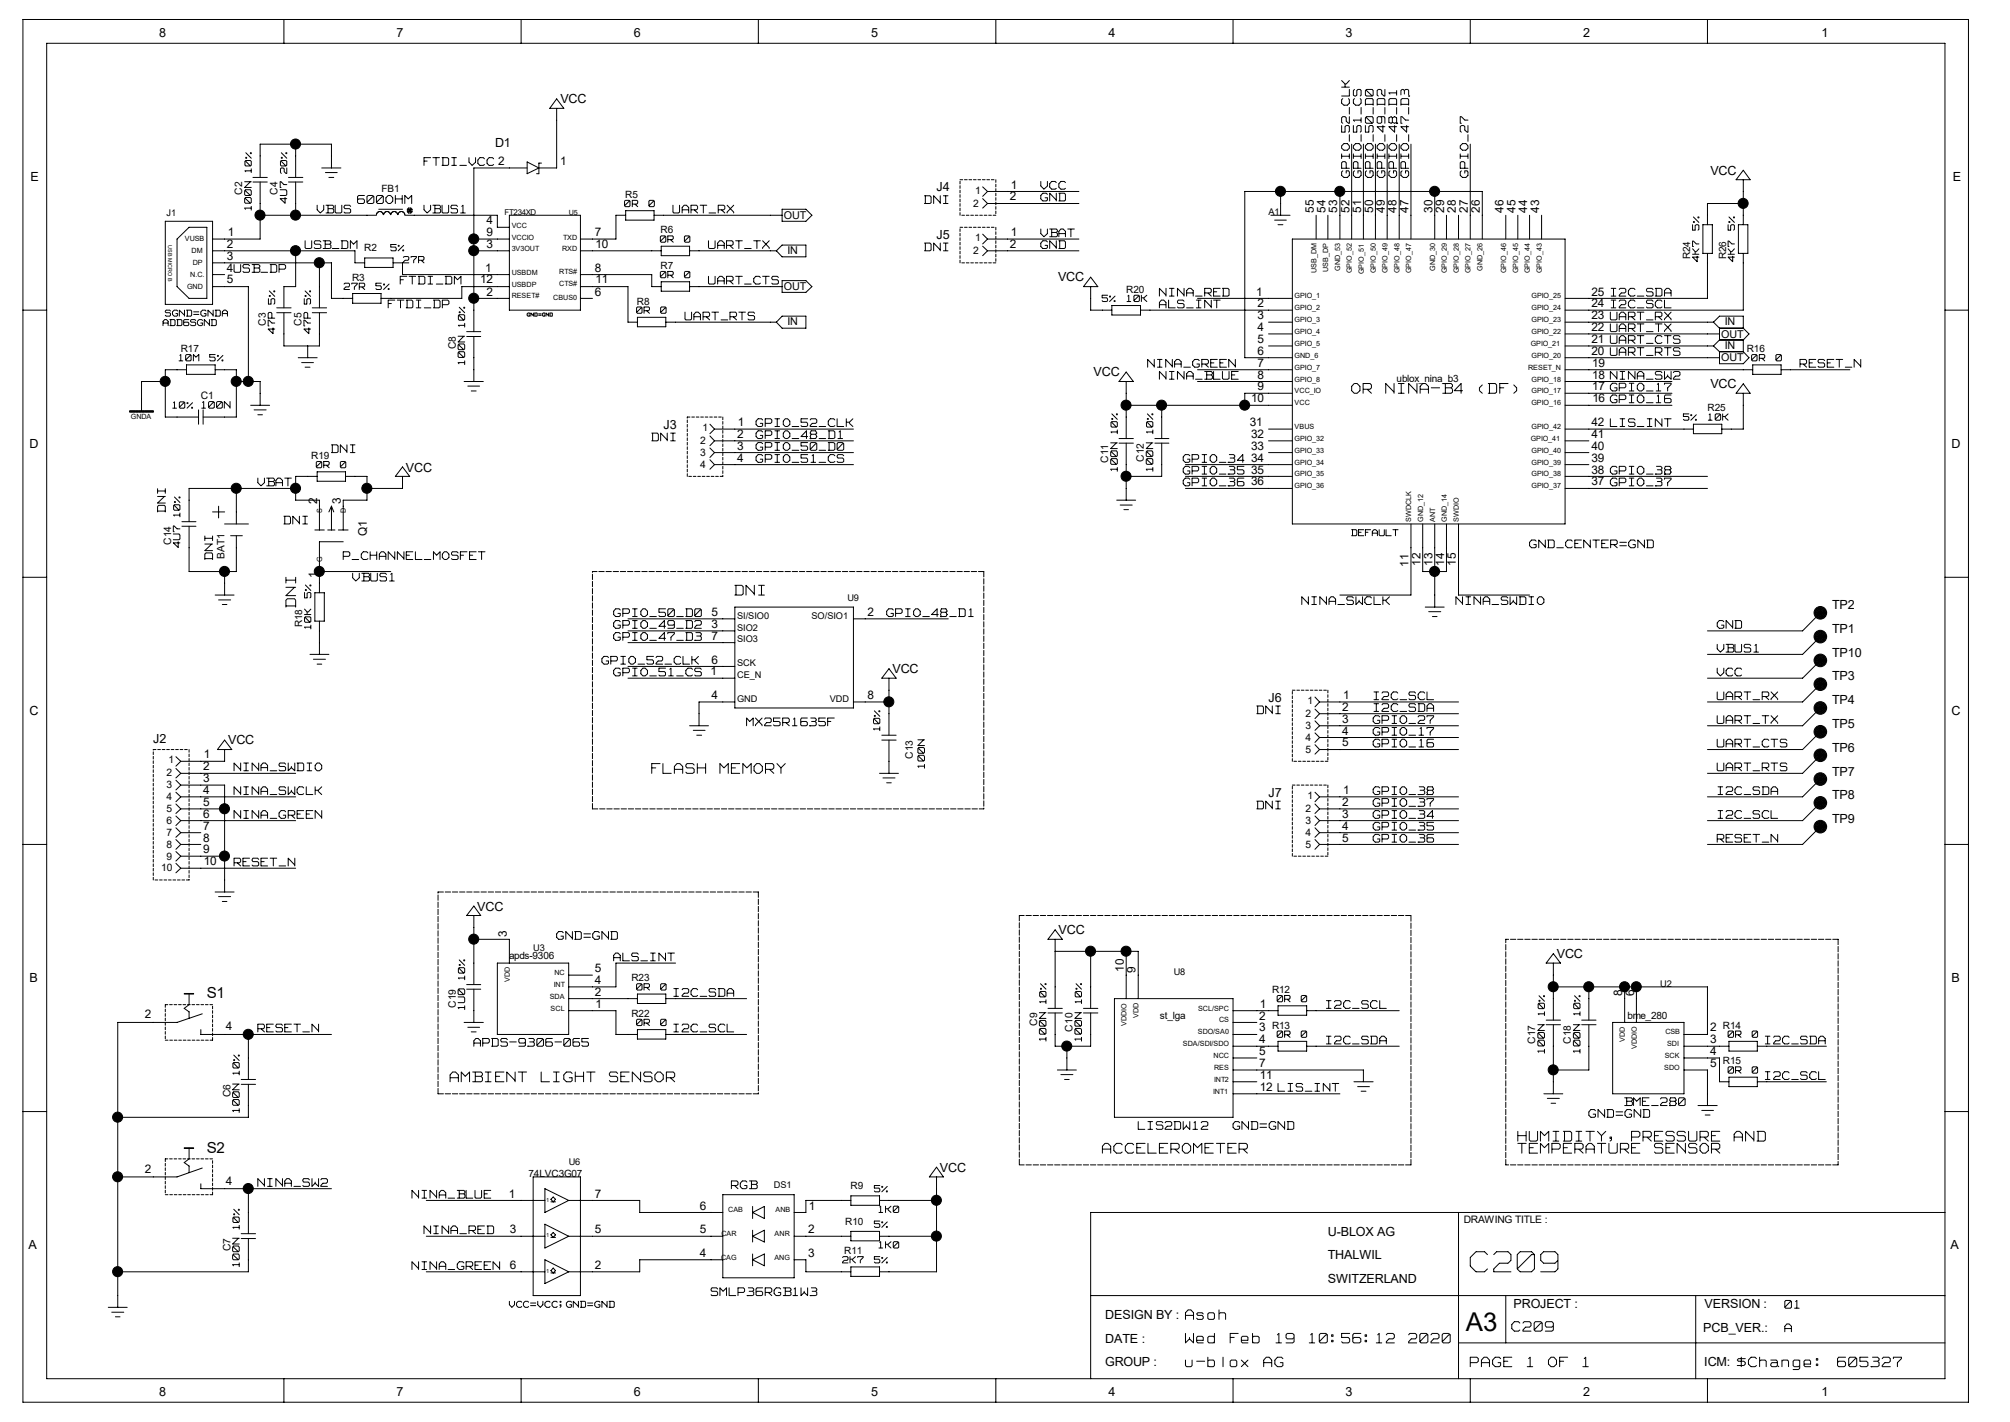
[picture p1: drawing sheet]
<svg xmlns="http://www.w3.org/2000/svg" width="297mm" height="210mm" viewBox="0 0 297 210" stroke-linecap="round" stroke-linejoin="round" font-family="sans-serif">
<defs><g id="words">
<text font-size="5.6" fill="#fff" x="217.3" y="188.4">C209</text>
<text font-size="3.8" x="216.6" y="196.6">A3</text>
<text font-size="3.1" fill="#fff" x="44.1" y="89.7" transform="rotate(-90 44.1 89.7)">DNI</text>
<g font-size="2.7" fill="#fff">
<text x="199.7" y="58.3">OR NINA-B4 (DF)</text>
<text x="108.6" y="88.1">DNI</text>
<text x="96.3" y="114.4">FLASH MEMORY</text>
<text x="66.5" y="160">AMBIENT LIGHT SENSOR</text>
<text x="162.9" y="170.5">ACCELEROMETER</text>
<text x="224.3" y="170.5">TEMPERATURE SENSOR</text>
<text x="224.3" y="168.7">HUMIDITY, PRESSURE AND</text>
<text x="175.2" y="195.2">Asoh</text>
<text x="223.4" y="196.9">C209</text>
<text x="175.2" y="198.6">Wed Feb 19 10:56:12 2020</text>
<text x="175.2" y="202.1">u-blox AG</text>
<text x="217.3" y="202.1">PAGE 1 OF 1</text>
<text x="256.7" y="202.1">$Change: 605327</text>
</g>
<g font-size="2.5" fill="#fff">
<text x="199.8" y="26.2" transform="rotate(-90 199.8 26.2)">GPIO_52_CLK</text>
<text x="201.5" y="26.2" transform="rotate(-90 201.5 26.2)">GPIO_51_CS</text>
<text x="203.3" y="26.2" transform="rotate(-90 203.3 26.2)">GPIO_50_D0</text>
<text x="205" y="26.2" transform="rotate(-90 205 26.2)">GPIO_49_D2</text>
<text x="206.8" y="26.2" transform="rotate(-90 206.8 26.2)">GPIO_48_D1</text>
<text x="208.5" y="26.2" transform="rotate(-90 208.5 26.2)">GPIO_47_D3</text>
<text x="217.3" y="26.2" transform="rotate(-90 217.3 26.2)">GPIO_27</text>
<text x="24.8" y="75.6" transform="rotate(-90 24.8 75.6)">DNI</text>
<text x="31.8" y="82.6" transform="rotate(-90 31.8 82.6)">DNI</text>
</g>
<text font-size="2.3" fill="#fff" x="52.8" y="30.3">600OHM</text>
<g font-size="2.2" fill="#fff">
<text x="37.5" y="31" transform="rotate(-90 37.5 31)">100N</text>
<text x="42.7" y="30" transform="rotate(-90 42.7 30)">4U7</text>
<text x="40.9" y="49.3" transform="rotate(-90 40.9 49.3)">47P</text>
<text x="46.2" y="49.3" transform="rotate(-90 46.2 49.3)">47P</text>
<text x="69" y="53.8" transform="rotate(-90 69 53.8)">100N</text>
<text x="165.4" y="69.6" transform="rotate(-90 165.4 69.6)">100N</text>
<text x="170.7" y="69.6" transform="rotate(-90 170.7 69.6)">100N</text>
<text x="26.9" y="80.9" transform="rotate(-90 26.9 80.9)">4U7</text>
<text x="136.9" y="113.5" transform="rotate(-90 136.9 113.5)">100N</text>
<text x="69" y="149.1" transform="rotate(-90 69 149.1)">1U0</text>
<text x="154.9" y="153.8" transform="rotate(-90 154.9 153.8)">100N</text>
<text x="160.1" y="153.8" transform="rotate(-90 160.1 153.8)">100N</text>
<text x="228.6" y="155.5" transform="rotate(-90 228.6 155.5)">100N</text>
<text x="233.8" y="155.5" transform="rotate(-90 233.8 155.5)">100N</text>
<text x="35.7" y="164.3" transform="rotate(-90 35.7 164.3)">100N</text>
<text x="35.7" y="187.1" transform="rotate(-90 35.7 187.1)">100N</text>
</g>
<g font-size="2.2">
<text x="30.6" y="147.4">S1</text>
<text x="30.6" y="170.3">S2</text>
</g>
<g font-size="2.1" fill="#fff">
<text x="37.4" y="25.5" transform="rotate(-90 37.4 25.5)">10%</text>
<text x="42.7" y="25.6" transform="rotate(-90 42.7 25.6)">20%</text>
<text x="62.7" y="24.6">FTDI_VCC</text>
<text x="153.8" y="28.2">VCC</text>
<text x="153.8" y="29.9">GND</text>
<text x="46.9" y="31.7">VBUS</text>
<text x="62.7" y="31.7">VBUS1</text>
<text x="99.4" y="31.7">UART_RX</text>
<text x="136.6" y="30.3">DNI</text>
<text x="153.8" y="35.2">VBAT</text>
<text x="251.3" y="34" transform="rotate(-90 251.3 34)">5%</text>
<text x="256.6" y="34" transform="rotate(-90 256.6 34)">5%</text>
<text x="34.6" y="40.4">USB_DP</text>
<text x="45.1" y="36.9">USB_DM</text>
<text x="104.7" y="36.9">UART_TX</text>
<text x="136.6" y="37.3">DNI</text>
<text x="153.8" y="36.9">GND</text>
<text x="251.3" y="38.7" transform="rotate(-90 251.3 38.7)">4K7</text>
<text x="256.6" y="38.7" transform="rotate(-90 256.6 38.7)">4K7</text>
<text x="40.9" y="44.9" transform="rotate(-90 40.9 44.9)">5%</text>
<text x="46.2" y="44.9" transform="rotate(-90 46.2 44.9)">5%</text>
<text x="57.4" y="45.7">FTDI_DP</text>
<text x="59.1" y="42.2">FTDI_DM</text>
<text x="101.2" y="47.5">UART_RTS</text>
<text x="104.7" y="42.2">UART_CTS</text>
<text x="171.3" y="43.9">NINA_RED</text>
<text x="171.3" y="45.7">ALS_INT</text>
<text x="238" y="47.5">UART_RX</text>
<text x="238.1" y="45.7">I2C_SCL</text>
<text x="238.1" y="43.9">I2C_SDA</text>
<text x="69" y="48.3" transform="rotate(-90 69 48.3)">10%</text>
<text x="238" y="49.2">UART_TX</text>
<text x="238" y="52.7">UART_RTS</text>
<text x="238" y="50.9">UART_CTS</text>
<text x="169.6" y="54.4">NINA_GREEN</text>
<text x="171.3" y="56.2">NINA_BLUE</text>
<text x="238" y="56.2">NINA_SW2</text>
<text x="238" y="59.7">GPIO_16</text>
<text x="238" y="58">GPIO_17</text>
<text x="266" y="54.4">RESET_N</text>
<text x="96.3" y="65.3">DNI</text>
<text x="111.7" y="65">GPIO_48_D1</text>
<text x="111.7" y="63.2">GPIO_52_CLK</text>
<text x="165.4" y="64.1" transform="rotate(-90 165.4 64.1)">10%</text>
<text x="170.6" y="64.1" transform="rotate(-90 170.6 64.1)">10%</text>
<text x="238" y="63.2">LIS_INT</text>
<text x="38.1" y="72">VBAT</text>
<text x="49" y="67.1">DNI</text>
<text x="111.7" y="66.7">GPIO_50_D0</text>
<text x="111.7" y="68.5">GPIO_51_CS</text>
<text x="174.8" y="68.5">GPIO_34</text>
<text x="174.8" y="70.2">GPIO_35</text>
<text x="174.8" y="72">GPIO_36</text>
<text x="238" y="72">GPIO_37</text>
<text x="238" y="70.2">GPIO_38</text>
<text x="26.9" y="76.3" transform="rotate(-90 26.9 76.3)">10%</text>
<text x="42" y="77.6">DNI</text>
<text x="50.7" y="82.8">P_CHANNEL_MOSFET</text>
<text x="226" y="81.1">GND_CENTER=GND</text>
<text x="46.2" y="88.3" transform="rotate(-90 46.2 88.3)">5%</text>
<text x="52.1" y="86">VBUS1</text>
<text x="192.4" y="89.5">NINA_SWCLK</text>
<text x="215.1" y="89.5">NINA_SWDIO</text>
<text x="46.2" y="92.9" transform="rotate(-90 46.2 92.9)">10K</text>
<text x="90.7" y="91.3">GPIO_50_D0</text>
<text x="90.7" y="93">GPIO_49_D2</text>
<text x="90.7" y="94.8">GPIO_47_D3</text>
<text x="131" y="91.3">GPIO_48_D1</text>
<text x="253.7" y="93">GND</text>
<text x="88.9" y="98.3">GPIO_52_CLK</text>
<text x="90.7" y="100">GPIO_51_CS</text>
<text x="253.7" y="100">VCC</text>
<text x="253.7" y="96.5">VBUS1</text>
<text x="110.3" y="107.4">MX25R1635F</text>
<text x="130.3" y="107.9" transform="rotate(-90 130.3 107.9)">10%</text>
<text x="185.7" y="105.6">DNI</text>
<text x="202.9" y="107.1">GPIO_27</text>
<text x="203" y="103.5">I2C_SCL</text>
<text x="203" y="105.3">I2C_SDA</text>
<text x="253.7" y="107.1">UART_TX</text>
<text x="253.7" y="103.5">UART_RX</text>
<text x="202.9" y="110.5">GPIO_16</text>
<text x="202.9" y="108.8">GPIO_17</text>
<text x="253.7" y="110.5">UART_CTS</text>
<text x="34.6" y="117.6">NINA_SWCLK</text>
<text x="34.6" y="114">NINA_SWDIO</text>
<text x="185.7" y="119.7">DNI</text>
<text x="202.9" y="117.6">GPIO_38</text>
<text x="202.9" y="119.3">GPIO_37</text>
<text x="253.7" y="114">UART_RTS</text>
<text x="253.9" y="117.6">I2C_SDA</text>
<text x="34.6" y="121.1">NINA_GREEN</text>
<text x="202.9" y="124.6">GPIO_36</text>
<text x="202.9" y="121.1">GPIO_34</text>
<text x="202.9" y="122.8">GPIO_35</text>
<text x="253.7" y="124.6">RESET_N</text>
<text x="253.9" y="121.1">I2C_SCL</text>
<text x="34.6" y="128.1">RESET_N</text>
<text x="82.3" y="138.9">GND=GND</text>
<text x="90.7" y="142.1">ALS_INT</text>
<text x="69" y="144.7" transform="rotate(-90 69 144.7)">10%</text>
<text x="99.6" y="147.4">I2C_SDA</text>
<text x="154.9" y="148.2" transform="rotate(-90 154.9 148.2)">10%</text>
<text x="160.1" y="148.2" transform="rotate(-90 160.1 148.2)">10%</text>
<text x="196" y="149.1">I2C_SCL</text>
<text x="228.5" y="150" transform="rotate(-90 228.5 150)">10%</text>
<text x="233.8" y="150" transform="rotate(-90 233.8 150)">10%</text>
<text x="38.1" y="152.6">RESET_N</text>
<text x="70" y="154.7">APDS-9306-065</text>
<text x="99.6" y="152.6">I2C_SCL</text>
<text x="196" y="154.4">I2C_SDA</text>
<text x="260.9" y="154.4">I2C_SDA</text>
<text x="35.6" y="158.8" transform="rotate(-90 35.6 158.8)">10%</text>
<text x="188.9" y="161.4">LIS_INT</text>
<text x="260.9" y="159.6">I2C_SCL</text>
<text x="168.2" y="167">LIS2DW12</text>
<text x="182.2" y="167">GND=GND</text>
<text x="234.8" y="165.2">GND=GND</text>
<text x="240.1" y="163.5">BME_280</text>
<text x="38.1" y="175.4">NINA_SW2</text>
<text x="60.9" y="177.2">NINA_BLUE</text>
<text x="108.1" y="175.8">RGB</text>
<text x="35.6" y="181.5" transform="rotate(-90 35.6 181.5)">10%</text>
<text x="62.7" y="182.4">NINA_RED</text>
<text x="60.9" y="187.7">NINA_GREEN</text>
<text x="105.1" y="191.6">SMLP36RGB1W3</text>
<text x="263.7" y="196.9">A</text>
<text x="263.7" y="193.4">01</text>
</g>
<g font-size="1.9">
<text x="23.5" y="5.5">8</text>
<text x="58.6" y="5.5">7</text>
<text x="93.7" y="5.5">6</text>
<text x="128.7" y="5.5">5</text>
<text x="163.8" y="5.5">4</text>
<text x="198.8" y="5.5">3</text>
<text x="233.9" y="5.5">2</text>
<text x="269.2" y="5.5">1</text>
<text x="82.8" y="15.3">VCC</text>
<text x="73.2" y="21.8">D1</text>
<text x="4.5" y="26.7">E</text>
<text x="138.4" y="28.2">J4</text>
<text x="252.7" y="25.8">VCC</text>
<text x="288.5" y="26.7">E</text>
<text x="138.4" y="35.3">J5</text>
<text x="156.3" y="41.6">VCC</text>
<text x="161.6" y="55.6">VCC</text>
<text x="252.7" y="57.4">VCC</text>
<text x="98" y="63.3">J3</text>
<text x="4.4" y="66.1">D</text>
<text x="60" y="69.6">VCC</text>
<text x="288.4" y="66.1">D</text>
<text x="270.7" y="90">TP2</text>
<text x="270.7" y="93.5">TP1</text>
<text x="131.9" y="99.4">VCC</text>
<text x="270.7" y="100.5">TP3</text>
<text x="270.7" y="97">TP10</text>
<text x="4.4" y="105.6">C</text>
<text x="187.5" y="103.6">J6</text>
<text x="270.7" y="107.5">TP5</text>
<text x="270.7" y="104">TP4</text>
<text x="288.4" y="105.6">C</text>
<text x="22.6" y="109.8">J2</text>
<text x="33.7" y="109.9">VCC</text>
<text x="270.7" y="111">TP6</text>
<text x="187.5" y="117.6">J7</text>
<text x="270.7" y="114.6">TP7</text>
<text x="270.7" y="118">TP8</text>
<text x="270.7" y="121.5">TP9</text>
<text x="70.5" y="134.5">VCC</text>
<text x="156.4" y="138">VCC</text>
<text x="230" y="141.5">VCC</text>
<text x="4.4" y="145">B</text>
<text x="288.4" y="145">B</text>
<text x="138.9" y="173.1">VCC</text>
<text x="4.2" y="184.4">A</text>
<text x="196.2" y="182.5">U-BLOX AG</text>
<text x="288.2" y="184.4">A</text>
<text x="196.2" y="189.5">SWITZERLAND</text>
<text x="196.2" y="186">THALWIL</text>
<text x="163.3" y="194.8">DESIGN BY :</text>
<text x="223.6" y="193.2">PROJECT :</text>
<text x="251.7" y="196.7">PCB_VER.:</text>
<text x="251.9" y="193.2">VERSION :</text>
<text x="163.3" y="198.3">DATE :</text>
<text x="163.3" y="201.8">GROUP :</text>
<text x="251.8" y="201.8">ICM:</text>
<text x="23.5" y="206.2">8</text>
<text x="58.6" y="206.2">7</text>
<text x="93.7" y="206.2">6</text>
<text x="128.7" y="206.2">5</text>
<text x="163.8" y="206.2">4</text>
<text x="198.8" y="206.2">3</text>
<text x="233.9" y="206.2">2</text>
<text x="269.2" y="206.2">1</text>
</g>
<text font-size="1.9" fill="#fff" x="29.8" y="60.5">100N</text>
<g font-size="1.8" fill="#fff">
<text x="92.3" y="30.7">0R</text>
<text x="95.9" y="30.7">0</text>
<text x="97.6" y="35.9">0R</text>
<text x="101.1" y="35.9">0</text>
<text x="57.7" y="37.2">5%</text>
<text x="59.6" y="39">27R</text>
<text x="97.6" y="41.2">0R</text>
<text x="101.1" y="41.2">0</text>
<text x="50.8" y="42.9">27R</text>
<text x="55.5" y="42.9">5%</text>
<text x="94.1" y="46.4">0R</text>
<text x="97.6" y="46.4">0</text>
<text x="162.9" y="44.7">5%</text>
<text x="166.5" y="44.7">10K</text>
<text x="26.5" y="53.5">10M</text>
<text x="31" y="53.5">5%</text>
<text x="262.4" y="53.5">0</text>
<text x="25.5" y="60.5">10%</text>
<text x="248.8" y="62.2">5%</text>
<text x="252.4" y="62.2">10K</text>
<text x="46.7" y="69.3">0R</text>
<text x="50.3" y="69.3">0</text>
<text x="94.1" y="146.4">0R</text>
<text x="97.6" y="146.4">0</text>
<text x="188.7" y="148.1">0R</text>
<text x="192.3" y="148.1">0</text>
<text x="94.1" y="151.6">0R</text>
<text x="97.6" y="151.6">0</text>
<text x="188.7" y="153.4">0R</text>
<text x="192.3" y="153.4">0</text>
<text x="255.4" y="153.4">0R</text>
<text x="258.9" y="153.4">0</text>
<text x="255.4" y="158.7">0R</text>
<text x="258.9" y="158.7">0</text>
<text x="129.2" y="176.2">5%</text>
<text x="129.9" y="179.2">1K0</text>
<text x="129.2" y="181.4">5%</text>
<text x="129.9" y="184.5">1K0</text>
<text x="124.5" y="186.7">2K7</text>
<text x="129.2" y="186.7">5%</text>
</g>
<g font-size="1.7">
<text x="73.6" y="24.3">2</text>
<text x="82.8" y="24.3">1</text>
<text x="149.2" y="29.6">2</text>
<text x="149.4" y="27.9">1</text>
<text x="33.7" y="34.9">1</text>
<text x="71.9" y="33.1">4</text>
<text x="71.9" y="34.9">9</text>
<text x="87.9" y="34.9">7</text>
<text x="149.4" y="34.9">1</text>
<text x="194.1" y="31.5" transform="rotate(-90 194.1 31.5)">55</text>
<text x="195.9" y="31.5" transform="rotate(-90 195.9 31.5)">54</text>
<text x="197.6" y="31.5" transform="rotate(-90 197.6 31.5)">53</text>
<text x="199.4" y="31.5" transform="rotate(-90 199.4 31.5)">52</text>
<text x="201.1" y="31.5" transform="rotate(-90 201.1 31.5)">51</text>
<text x="202.9" y="31.5" transform="rotate(-90 202.9 31.5)">50</text>
<text x="204.6" y="31.5" transform="rotate(-90 204.6 31.5)">49</text>
<text x="206.4" y="31.5" transform="rotate(-90 206.4 31.5)">48</text>
<text x="208.2" y="31.5" transform="rotate(-90 208.2 31.5)">47</text>
<text x="211.7" y="31.5" transform="rotate(-90 211.7 31.5)">30</text>
<text x="213.4" y="31.5" transform="rotate(-90 213.4 31.5)">29</text>
<text x="215.1" y="31.5" transform="rotate(-90 215.1 31.5)">28</text>
<text x="216.9" y="31.5" transform="rotate(-90 216.9 31.5)">27</text>
<text x="218.7" y="31.5" transform="rotate(-90 218.7 31.5)">26</text>
<text x="222.2" y="31.5" transform="rotate(-90 222.2 31.5)">46</text>
<text x="223.9" y="31.5" transform="rotate(-90 223.9 31.5)">45</text>
<text x="225.7" y="31.5" transform="rotate(-90 225.7 31.5)">44</text>
<text x="227.4" y="31.5" transform="rotate(-90 227.4 31.5)">43</text>
<text x="33.5" y="36.6">2</text>
<text x="33.5" y="41.9">5</text>
<text x="33.5" y="38.4">3</text>
<text x="33.5" y="40.1">4</text>
<text x="71" y="41.9">12</text>
<text x="71.7" y="40.1">1</text>
<text x="71.9" y="36.6">3</text>
<text x="87.9" y="40.1">8</text>
<text x="88" y="41.9">11</text>
<text x="88" y="36.6">10</text>
<text x="149.2" y="36.6">2</text>
<text x="71.9" y="43.6">2</text>
<text x="87.9" y="43.6">6</text>
<text x="185.6" y="43.6">1</text>
<text x="185.8" y="45.4">2</text>
<text x="185.8" y="47.2">3</text>
<text x="235.2" y="47.2">23</text>
<text x="235.2" y="45.4">24</text>
<text x="235.2" y="43.6">25</text>
<text x="185.8" y="48.9">4</text>
<text x="185.8" y="50.6">5</text>
<text x="185.8" y="52.4">6</text>
<text x="235.2" y="48.9">22</text>
<text x="235.2" y="50.6">21</text>
<text x="235.2" y="52.4">20</text>
<text x="184.9" y="59.4">10</text>
<text x="185.8" y="54.1">7</text>
<text x="185.8" y="55.9">8</text>
<text x="185.8" y="57.7">9</text>
<text x="235.3" y="57.7">17</text>
<text x="235.3" y="55.9">18</text>
<text x="235.3" y="54.1">19</text>
<text x="235.3" y="59.4">16</text>
<text x="108.9" y="64.7">2</text>
<text x="109.1" y="62.9">1</text>
<text x="184.7" y="62.9">31</text>
<text x="184.9" y="64.7">32</text>
<text x="235.2" y="64.7">41</text>
<text x="235.2" y="62.9">42</text>
<text x="108.9" y="66.4">3</text>
<text x="108.9" y="68.2">4</text>
<text x="184.9" y="66.4">33</text>
<text x="184.9" y="68.2">34</text>
<text x="184.9" y="69.9">35</text>
<text x="184.9" y="71.7">36</text>
<text x="235.2" y="71.7">37</text>
<text x="235.2" y="69.9">38</text>
<text x="235.2" y="68.2">39</text>
<text x="235.2" y="66.4">40</text>
<text x="46.9" y="74.4" transform="rotate(-90 46.9 74.4)">2</text>
<text x="50.4" y="74.4" transform="rotate(-90 50.4 74.4)">3</text>
<text x="54.2" y="79.1" transform="rotate(-90 54.2 79.1)">Q1</text>
<text x="208.2" y="83.7" transform="rotate(-90 208.2 83.7)">11</text>
<text x="209.9" y="83.5" transform="rotate(-90 209.9 83.5)">12</text>
<text x="211.7" y="83.5" transform="rotate(-90 211.7 83.5)">13</text>
<text x="213.4" y="83.5" transform="rotate(-90 213.4 83.5)">14</text>
<text x="215.1" y="83.5" transform="rotate(-90 215.1 83.5)">15</text>
<text x="46.9" y="85.4" transform="rotate(-90 46.9 85.4)">1</text>
<text x="105.2" y="91">5</text>
<text x="105.2" y="92.7">3</text>
<text x="105.2" y="94.5">7</text>
<text x="128.2" y="91">2</text>
<text x="105" y="99.7">1</text>
<text x="105.2" y="98">6</text>
<text x="105.2" y="103.3">4</text>
<text x="128.2" y="103.3">8</text>
<text x="198.3" y="105">2</text>
<text x="198.3" y="106.8">3</text>
<text x="198.5" y="103.3">1</text>
<text x="30" y="113.7">2</text>
<text x="30.1" y="112">1</text>
<text x="198.3" y="108.5">4</text>
<text x="198.3" y="110.2">5</text>
<text x="30" y="115.5">3</text>
<text x="30" y="117.3">4</text>
<text x="30" y="119">5</text>
<text x="198.3" y="119">2</text>
<text x="198.5" y="117.3">1</text>
<text x="30" y="120.8">6</text>
<text x="30" y="124.3">8</text>
<text x="30" y="122.5">7</text>
<text x="198.3" y="120.8">3</text>
<text x="198.3" y="122.5">4</text>
<text x="198.3" y="124.3">5</text>
<text x="30" y="126">9</text>
<text x="30.1" y="127.8">10</text>
<text x="74.9" y="138.4" transform="rotate(-90 74.9 138.4)">3</text>
<text x="87.9" y="143.6">5</text>
<text x="166.1" y="143.5" transform="rotate(-90 166.1 143.5)">10</text>
<text x="167.8" y="143.6" transform="rotate(-90 167.8 143.6)">9</text>
<text x="87.9" y="147.1">2</text>
<text x="87.9" y="145.3">4</text>
<text x="88" y="148.8">1</text>
<text x="186.2" y="148.8">1</text>
<text x="239.7" y="147.1" transform="rotate(-90 239.7 147.1)">8</text>
<text x="241.5" y="147.1" transform="rotate(-90 241.5 147.1)">6</text>
<text x="21.4" y="150.4">2</text>
<text x="33.4" y="152.1">4</text>
<text x="186.1" y="150.6">2</text>
<text x="186.1" y="152.3">3</text>
<text x="186.1" y="154.1">4</text>
<text x="186.1" y="155.8">5</text>
<text x="252.7" y="155.8">4</text>
<text x="252.7" y="154.1">3</text>
<text x="252.7" y="152.3">2</text>
<text x="186.1" y="157.6">7</text>
<text x="186.2" y="159.3">11</text>
<text x="186.2" y="161.1">12</text>
<text x="252.7" y="157.6">5</text>
<text x="21.4" y="173.2">2</text>
<text x="33.4" y="175">4</text>
<text x="75.2" y="176.9">1</text>
<text x="87.9" y="176.9">7</text>
<text x="103.4" y="178.6">6</text>
<text x="119.5" y="178.6">1</text>
<text x="75.4" y="182.1">3</text>
<text x="87.9" y="182.1">5</text>
<text x="103.4" y="185.6">4</text>
<text x="103.4" y="182.1">5</text>
<text x="119.4" y="185.6">3</text>
<text x="119.4" y="182.1">2</text>
<text x="75.4" y="187.4">6</text>
<text x="87.9" y="187.4">2</text>
</g>
<g font-size="1.6">
<text x="115.8" y="32.3">OUT</text>
<text x="116.4" y="37.5">IN</text>
<text x="115.8" y="42.9">OUT</text>
<text x="116.4" y="48">IN</text>
<text x="254.3" y="49.9">OUT</text>
<text x="254.3" y="53.4">OUT 0R</text>
<text x="254.9" y="48">IN</text>
<text x="254.9" y="51.6">IN</text>
</g>
<g font-size="1.6" fill="#fff">
<text x="24.4" y="46.8">SGND=GNDA</text>
<text x="24.1" y="48.2">ADD6SGND</text>
<text x="199.7" y="79.2">DEFAULT</text>
<text x="75.3" y="193.2">VCC=VCC;GND=GND</text>
</g>
<g font-size="1.5">
<text x="35.8" y="28.8" transform="rotate(-90 35.8 28.8)">C2</text>
<text x="41" y="28.8" transform="rotate(-90 41 28.8)">C4</text>
<text x="56.4" y="28.3">FB1</text>
<text x="92.4" y="29.2">R5</text>
<text x="144.1" y="28.6">1</text>
<text x="97.6" y="34.5">R6</text>
<text x="143.8" y="30.5">2</text>
<text x="144.1" y="35.6">1</text>
<text x="52" y="41.5">R3</text>
<text x="53.8" y="37.1">R2</text>
<text x="97.6" y="39.8">R7</text>
<text x="143.8" y="37.5">2</text>
<text x="249.8" y="38.3" transform="rotate(-90 249.8 38.3)">R24</text>
<text x="255.1" y="38.3" transform="rotate(-90 255.1 38.3)">R26</text>
<text x="94.1" y="45">R8</text>
<text x="166.4" y="43.2">R20</text>
<text x="26.7" y="52">R17</text>
<text x="39.3" y="48.1" transform="rotate(-90 39.3 48.1)">C3</text>
<text x="44.5" y="48.1" transform="rotate(-90 44.5 48.1)">C5</text>
<text x="67.4" y="51.6" transform="rotate(-90 67.4 51.6)">C8</text>
<text x="258.1" y="52">R16</text>
<text x="29.7" y="58.9">C1</text>
<text x="206.4" y="56.4">ublox_nina_b3</text>
<text x="103.5" y="65.6">2</text>
<text x="103.8" y="63.7">1</text>
<text x="252.3" y="60.7">R25</text>
<text x="46" y="67.8">R19</text>
<text x="103.5" y="69.1">4</text>
<text x="103.5" y="67.4">3</text>
<text x="163.8" y="68.4" transform="rotate(-90 163.8 68.4)">C11</text>
<text x="169" y="68.2" transform="rotate(-90 169 68.2)">C12</text>
<text x="25.3" y="80.5" transform="rotate(-90 25.3 80.5)">C14</text>
<text x="33.2" y="82.6" transform="rotate(-90 33.2 82.6)">BAT1</text>
<text x="44.7" y="92.6" transform="rotate(-90 44.7 92.6)">R18</text>
<text x="192.9" y="107.7">3</text>
<text x="192.9" y="105.9">2</text>
<text x="193.2" y="104">1</text>
<text x="24.9" y="112.7">1</text>
<text x="134.9" y="112.1" transform="rotate(-90 134.9 112.1)">C13</text>
<text x="192.9" y="109.4">4</text>
<text x="192.9" y="111.2">5</text>
<text x="24.6" y="114.7">2</text>
<text x="24.6" y="119.9">5</text>
<text x="24.6" y="118.2">4</text>
<text x="24.6" y="116.4">3</text>
<text x="192.9" y="119.9">2</text>
<text x="193.2" y="118">1</text>
<text x="24.6" y="121.7">6</text>
<text x="24.6" y="123.4">7</text>
<text x="24.6" y="125.2">8</text>
<text x="192.9" y="121.7">3</text>
<text x="192.9" y="123.4">4</text>
<text x="192.9" y="125.2">5</text>
<text x="23.8" y="128.7">10</text>
<text x="24.6" y="127">9</text>
<text x="75.2" y="141.7">apds-9306</text>
<text x="67.4" y="148.8" transform="rotate(-90 67.4 148.8)">C19</text>
<text x="93.3" y="144.9">R23</text>
<text x="188" y="146.7">R12</text>
<text x="93.3" y="150.2">R22</text>
<text x="153.3" y="151.5" transform="rotate(-90 153.3 151.5)">C9</text>
<text x="158.5" y="152.4" transform="rotate(-90 158.5 152.4)">C10</text>
<text x="171.4" y="150.5">st_lga</text>
<text x="188" y="151.9">R13</text>
<text x="226.9" y="154.1" transform="rotate(-90 226.9 154.1)">C17</text>
<text x="232.1" y="154.1" transform="rotate(-90 232.1 154.1)">C18</text>
<text x="240.5" y="150.5">bme_280</text>
<text x="254.6" y="151.9">R14</text>
<text x="254.6" y="157.2">R15</text>
<text x="34" y="162.1" transform="rotate(-90 34 162.1)">C6</text>
<text x="78.1" y="173.9">74LVC3G07</text>
<text x="125.7" y="175.6">R9</text>
<text x="34" y="184.8" transform="rotate(-90 34 184.8)">C7</text>
<text x="124.8" y="185.3">R11</text>
<text x="124.9" y="180.8">R10</text>
<text x="216.3" y="180.6">DRAWING TITLE :</text>
</g>
<g font-size="1.4">
<text x="24.6" y="31.9">J1</text>
<text x="187.5" y="31.8">A1</text>
<text x="125.2" y="88.7">U9</text>
<text x="108.9" y="91.4">SI/SIO0</text>
<text x="108.9" y="93.1">SIO2</text>
<text x="108.9" y="94.9">SIO3</text>
<text x="119.9" y="91.4">SO/SIO1</text>
<text x="108.9" y="98.4">SCK</text>
<text x="108.9" y="100.1">CE_N</text>
<text x="108.9" y="103.6">GND</text>
<text x="122.6" y="103.6">VDD</text>
<text x="78.8" y="140.5">U3</text>
<text x="173.4" y="144">U8</text>
<text x="245.3" y="145.7">U2</text>
<text x="84" y="172">U6</text>
<text x="114.3" y="175.5">DS1</text>
</g>
<text font-size="1.2" x="74.5" y="31.8">FT234XD</text>
<g font-size="1.1">
<text x="27.3" y="35.6">VUSB</text>
<text x="75.6" y="33.7">VCC</text>
<text x="75.6" y="35.4">VCCIO</text>
<text x="83.2" y="35.4">TXD</text>
<text x="84" y="31.8">U5</text>
<text x="28.1" y="40.9">N.C.</text>
<text x="28.3" y="37.4">DM</text>
<text x="28.5" y="39.2">DP</text>
<text x="75.6" y="40.7">USBDM</text>
<text x="75.6" y="37.1">3V3OUT</text>
<text x="82.6" y="40.5">RTS#</text>
<text x="83.1" y="37.1">RXD</text>
<text x="194.5" y="40.3" transform="rotate(-90 194.5 40.3)">USB_DM</text>
<text x="196.3" y="40.2" transform="rotate(-90 196.3 40.2)">USB_DP</text>
<text x="198" y="40" transform="rotate(-90 198 40)">GND_53</text>
<text x="199.8" y="40.4" transform="rotate(-90 199.8 40.4)">GPIO_52</text>
<text x="201.5" y="40.5" transform="rotate(-90 201.5 40.5)">GPIO_51</text>
<text x="203.3" y="40.4" transform="rotate(-90 203.3 40.4)">GPIO_50</text>
<text x="205" y="40.4" transform="rotate(-90 205 40.4)">GPIO_49</text>
<text x="206.8" y="40.4" transform="rotate(-90 206.8 40.4)">GPIO_48</text>
<text x="208.5" y="40.4" transform="rotate(-90 208.5 40.4)">GPIO_47</text>
<text x="212.1" y="40" transform="rotate(-90 212.1 40)">GND_30</text>
<text x="213.8" y="40.4" transform="rotate(-90 213.8 40.4)">GPIO_29</text>
<text x="215.6" y="40.4" transform="rotate(-90 215.6 40.4)">GPIO_28</text>
<text x="217.3" y="40.4" transform="rotate(-90 217.3 40.4)">GPIO_27</text>
<text x="219.1" y="40" transform="rotate(-90 219.1 40)">GND_26</text>
<text x="222.6" y="40.4" transform="rotate(-90 222.6 40.4)">GPIO_46</text>
<text x="224.3" y="40.4" transform="rotate(-90 224.3 40.4)">GPIO_45</text>
<text x="226.1" y="40.4" transform="rotate(-90 226.1 40.4)">GPIO_44</text>
<text x="227.8" y="40.4" transform="rotate(-90 227.8 40.4)">GPIO_43</text>
<text x="27.6" y="42.7">GND</text>
<text x="75.6" y="44.1">RESET#</text>
<text x="75.6" y="42.4">USBDP</text>
<text x="81.7" y="44.3">CBUS0</text>
<text x="82.6" y="42.2">CTS#</text>
<text x="191.3" y="44.1">GPIO_1</text>
<text x="191.3" y="45.8">GPIO_2</text>
<text x="191.3" y="47.6">GPIO_3</text>
<text x="226.3" y="47.6">GPIO_23</text>
<text x="226.3" y="45.8">GPIO_24</text>
<text x="226.3" y="44.1">GPIO_25</text>
<text x="191.3" y="49.3">GPIO_4</text>
<text x="191.3" y="51.1">GPIO_5</text>
<text x="191.3" y="52.8">GND_6</text>
<text x="226.2" y="51.1">GPIO_21</text>
<text x="226.3" y="52.8">GPIO_20</text>
<text x="226.3" y="49.3">GPIO_22</text>
<text x="191.3" y="54.6">GPIO_7</text>
<text x="191.3" y="56.3">GPIO_8</text>
<text x="191.3" y="58.1">VCC_IO</text>
<text x="191.3" y="59.9">VCC</text>
<text x="225.8" y="54.6">RESET_N</text>
<text x="226.3" y="58.1">GPIO_17</text>
<text x="226.3" y="56.3">GPIO_18</text>
<text x="226.3" y="59.9">GPIO_16</text>
<text x="19.3" y="61.9">GNDA</text>
<text x="191.3" y="63.4">VBUS</text>
<text x="191.3" y="65.1">GPIO_32</text>
<text x="226.2" y="65.1">GPIO_41</text>
<text x="226.3" y="63.4">GPIO_42</text>
<text x="191.3" y="66.8">GPIO_33</text>
<text x="191.3" y="68.6">GPIO_34</text>
<text x="191.3" y="70.4">GPIO_35</text>
<text x="226.3" y="70.4">GPIO_38</text>
<text x="226.3" y="68.6">GPIO_39</text>
<text x="226.3" y="66.8">GPIO_40</text>
<text x="47.6" y="75.7" transform="rotate(-90 47.6 75.7)">S</text>
<text x="51.1" y="75.7" transform="rotate(-90 51.1 75.7)">D</text>
<text x="191.3" y="72.1">GPIO_36</text>
<text x="208.5" y="77" transform="rotate(-90 208.5 77)">SWDCLK</text>
<text x="210.3" y="77" transform="rotate(-90 210.3 77)">GND_12</text>
<text x="212.1" y="77" transform="rotate(-90 212.1 77)">ANT</text>
<text x="213.8" y="77" transform="rotate(-90 213.8 77)">GND_14</text>
<text x="215.6" y="77" transform="rotate(-90 215.6 77)">SWDIO</text>
<text x="226.3" y="72.1">GPIO_37</text>
<text x="47.6" y="83" transform="rotate(-90 47.6 83)">G</text>
<text x="75.3" y="145.1" transform="rotate(-90 75.3 145.1)">VDD</text>
<text x="81.2" y="147.5">SDA</text>
<text x="81.4" y="149.3">SCL</text>
<text x="81.8" y="145.8">INT</text>
<text x="81.9" y="144">NC</text>
<text x="177" y="149.3">SCL/SPC</text>
<text x="166.5" y="151.5" transform="rotate(-90 166.5 151.5)">VDDIO</text>
<text x="168.2" y="150.4" transform="rotate(-90 168.2 150.4)">VDD</text>
<text x="174.8" y="154.5">SDA/SDI/SDO</text>
<text x="177" y="152.8">SDO/SA0</text>
<text x="180.1" y="151">CS</text>
<text x="240.1" y="153.8" transform="rotate(-90 240.1 153.8)">VDD</text>
<text x="241.9" y="155" transform="rotate(-90 241.9 155)">VDDIO</text>
<text x="246.1" y="152.8">CSB</text>
<text x="246.3" y="154.5">SDI</text>
<text x="179.3" y="161.5">INT1</text>
<text x="179.3" y="156.3">NCC</text>
<text x="179.4" y="158">RES</text>
<text x="179.4" y="159.8">INT2</text>
<text x="245.9" y="158">SDO</text>
<text x="246" y="156.3">SCK</text>
<text x="107.6" y="179.1">CAB</text>
<text x="114.6" y="179.1">ANB</text>
<text x="106.6" y="182.6">CAR</text>
<text x="114.5" y="182.6">ANR</text>
<text x="106.6" y="186.1">CAG</text>
<text x="114.4" y="186.1">ANG</text>
</g>
<text font-size=".9" fill="#fff" x="77.9" y="46.8">GND=GND</text>
<g font-size=".8">
<text x="24.8" y="36.2" transform="rotate(90 24.8 36.2)">USB MICRO B</text>
<text x="80.7" y="177.5">1</text>
<text x="80.7" y="182.7">1</text>
<text x="80.7" y="188">1</text>
</g>
</g></defs>
<g fill="none" stroke="#000" stroke-width=".15" stroke-dasharray=".4 .3">
<path d="M141.9 26.5h5.3M141.9 31.8v-5.3M141.9 33.6h5.3M141.9 38.8v-5.2M147.2 26.5v5.3M147.2 31.8h-5.3M147.2 33.6v5.2M147.2 38.8h-5.3M101.6 61.6h5.2M101.6 70.4v-8.8M106.8 61.6v8.8M106.8 70.4h-5.2"/>
<path d="M22.6 110.7h5.3M27.9 110.7v19.3M191 116h5.2M191 101.9h5.2M191 112.4v-10.5M196.2 116v10.4M196.2 101.9v10.5M196.2 112.4h-5.2M22.6 130v-19.3M27.9 130h-5.3M191 126.4v-10.4M196.2 126.4h-5.2"/>
<path d="M24.4 148.4v5.2M24.4 153.6h7M31.4 148.4h-7M31.4 153.6v-5.2M24.4 171.2v5.2M24.4 176.4h7M31.4 171.2h-7M31.4 176.4v-5.2"/>
</g>
<g fill="none" stroke="#000" stroke-width=".15">
<path d="M3.4 2.9h287.5v204.2h-287.5zM6.9 6.4h280.5v197.2h-280.5zM42 2.9v3.5M77 2.9v3.5M82.3 16v8.8h-2.7M82.3 14.6l1 1.4h-2.1zM112.1 2.9v3.5M147.2 2.9v3.5M182.2 2.9v3.5M198.2 14.2h1.2M198.2 19.5h.6M198.2 18.1l.2 .1"/>
<path d="M198.2 14.8v.4M198.2 17.4v.6M198.2 18.5v1M198.2 12.9h1.2M198.2 11.9l.6 .5M198.2 15.2l.4 .3M198.4 14.6l-.2 .1M198.4 17.2l-.2 .2M198.5 17.2h.2M198.6 15.5h.5M198.8 17.2l.1 .2M198.8 12.4v.4"/>
<path d="M198.8 18.8v.7M198.8 12.4h.1M198.9 18.5l-.1 .2M198.9 17.4v.5M198.9 17.9l.4 .3M199 18.5h.2M199.3 14.6l.1 .1M199.3 18.5l.1 .2M199.3 18.2h.1M199.4 19.4l-.1 .1M199.4 13.2v.9M199.4 14.8v.4"/>
<path d="M199.4 15.9v.9M199.4 17.2v1M199.4 18.8v.5M199.4 19.9v1M199.4 11.9l-.4 .5M199.4 15.2l-.3 .3M200 14.1h.1M200 17.7l.2 .2M200 13.4v.6M200 14.8v.4M200 18.5v1M200 19.5h.5"/>
<path d="M200 15.2l.3 .3M200 17.7h1.1M200.2 14.2h.1M200.2 13.2l-.2 .2M200.2 14.6l-.2 .1M200.4 15.5h.4M200.5 14.1l-.2 .1M200.5 13.4v.6M200.5 18.8v.7M200.7 18.5l-.2 .2M200.7 13.2l-.2 .2M200.7 13.2h.3"/>
<path d="M200.7 18.5h.3M201 13.2l.1 .2M201 14.6l.1 .1M201 18.5l.1 .2M201.1 14.1l-.1 .1M201.1 19.4l-.1 .1M201.1 13.4v.6M201.1 14.8v.4M201.1 15.9v.9M201.1 17.4v.7M201.1 18.8v.5M201.1 19.9v1"/>
<path d="M201.1 15.2l-.3 .3M201.8 14.1l.1 .1M201.8 18.1l.1 .1M201.8 13.4v.6M201.8 14.8v.7M201.8 17.4v.6M201.8 18.5v1M201.8 19.5h.5M201.8 15.4h1.1M201.9 13.3v.1M201.9 17.3v.1M201.9 13.2l-.1 .2"/>
<path d="M201.9 14.6l-.1 .1M201.9 17.2l-.1 .2M202 13.2h.7M202 14.2h.7M202 18.2h.7M202 17.2h.7M202 14.6h.7M202 13.4l.7 .7M202 17.4l.7 .8M202.3 18.8v.7M202.4 18.5l-.1 .2M202.5 18.5h.2"/>
<path d="M202.8 13.2l.1 .2M202.8 14.6l.1 .1M202.8 17.2l.1 .2M202.8 18.5l.1 .2M202.9 14.1l-.1 .1M202.9 18.1l-.1 .1M202.9 19.4l-.1 .1M202.9 13.4v.6M202.9 14.8v.7M202.9 15.9v.9M202.9 17.4v.6M202.9 18.8v.5"/>
<path d="M202.9 19.9v1M203.5 14.1l.2 .1M203.5 18.1l.2 .1M203.5 13.4v.6M203.5 14.8v.7M203.5 17.4v.6M203.5 18.7l.8 .8M203.5 15.4h1.1M203.5 18.7h1.1M203.7 13.2l-.2 .2M203.7 14.6l-.2 .1M203.7 17.2l-.2 .2"/>
<path d="M203.7 13.2h.3M203.7 18.2h.3M203.7 17.2h.8M203.7 14.6h.8M204 13.2l.2 .2M204 17.3l.2 .1M204.2 18.1l-.2 .1M204.2 13.4v.4M204.2 17.4v.6M204.2 13.9l.3 .3M204.3 18.5v1M204.5 14.6l.1 .1"/>
<path d="M204.5 17.2l.1 .2M204.6 14.2h.1M204.6 13.2v.9M204.6 14.8v.7M204.6 15.9v.9M204.6 17.4v.8M204.6 19.9v1M205.2 13.7l.2 .2M205.2 17.4l.4-.2 .1 .2 .4-.2 .3 .2M205.2 18.1l.4 .1 .1-.1 .4 .1 .3-.1M205.2 14.8v.7M205.2 17.4v.6"/>
<path d="M205.2 18.7l.9 .8M205.3 15.4h1M205.3 18.7h1.1M205.3 13.7h1M205.4 14.6l-.2 .1M205.4 14.6h.8M205.7 17.4v.6M206.1 18.5v1M206.2 14.6l.2 .1M206.4 18.2h.1M206.4 13.4v.7M206.4 14.8v.7"/>
<path d="M206.4 15.9v.9M206.4 17.4v.6M206.4 19.9v1M207 18.2h.2M207 17.2h.2M207 13.4v.6M207 14.8v.7M207 17.3v.9M207 18.7l.9 .8M207.1 15.4h1M207.1 18.7h1.1M207.2 13.2l-.2 .2"/>
<path d="M207.2 14.6l-.2 .1M207.2 13.2h.1M207.2 17.3l.5 .4M207.2 14.6h.8M207.3 13.2l.2 .2M207.5 13.4v.5M207.7 13.2l-.1 .1M207.7 13.2h.3M207.7 17.7h.5M207.9 18.5v1M208 13.2l.2 .2M208 14.6l.2 .1"/>
<path d="M208.2 14.2h.1M208.2 13.4v.6M208.2 14.8v.7M208.2 15.9v.9M208.2 19.9v1M215.8 18.2h.1M215.8 17.2h.1M215.8 19.4l.1 .1M215.8 17.3v.9M215.8 18.8v.5M215.9 18.5l-.1 .2M216 18.5h.2"/>
<path d="M216 17.3l.5 .4M216.3 18.5l.2 .2M216.5 18.8v.4M216.5 19.2l.3 .3M216.5 17.7h.4M216.8 19.5h.1M216.9 18.5v1M216.9 19.9v1M217.3 2.9v3.5M252.3 2.9v3.5M24.4 32.7h7v12.3h-7zM26.2 35.3l1.7-1.7h2.7v10.5h-2.7l-1.7-1.8z"/>
<path d="M31.4 37h21.1v1.8h1.4M31.4 38.8h17.6v5.3h3.1M34.6 39.1v.9M35.6 39.1v.9M35.9 39.2v.2M35.9 39.4l.1 .2M36 39.1l-.1 .1M36.1 39.1h.6M36.1 39.6h.6M36.2 29.9l.1 .1M36.2 28.7l.1 .2M36.2 30.7l.1 .2"/>
<path d="M36.2 26.8h.9M36.2 28.2v.5M36.2 29.4v.4M36.2 30.7h.9M36.2 24.4l.1 .1M36.2 25.2l.1 .2M36.2 27.7h.9M36.2 23.9v.4M36.2 25.2h.9M36.3 28.1v.1M36.3 29.2v.1M36.3 28l-.1 .2"/>
<path d="M36.3 29.2l-.1 .1M36.3 23.2h.1M36.3 23.3v.1M36.3 23.7v.1M36.3 23.7l-.1 .1M36.3 28.9h.7M36.3 22.6l.8 .8M36.3 28.2l.7 .6M36.3 28h.7M36.3 29.4l.7 .6M36.3 29.2h.7M36.3 30h.7"/>
<path d="M36.4 23.4h.1M36.4 23.9l.6 .6M36.4 23.7h.6M36.4 24.5h.6M36.4 23.3h.1M36.7 39.1l.2 .1M36.7 39.6l.2 .2M36.9 39.8v.2M37 26.9l-.8 .8M37 22.6h.1M37 22.6v.1M37 23.7l.1 .1"/>
<path d="M37 28l.1 .2M37 29.2l.1 .1M37 22.7h.1M37.1 22.6h.1M37.1 23.9v.4M37.1 24.9v.6M37.1 28.2v.5M37.1 29.4v.4M37.1 30.5v.5M37.1 24.4l-.1 .1M37.1 28.7l-.1 .2M37.1 29.9l-.1 .1"/>
<path d="M37.3 39.1h.9M37.4 26.9h2.1M37.4 26.2h2.1M37.5 39.1v1.1M37.6 39.6h.6M38.2 39.1l.2 .1M38.2 39.6l.2 .2M38.4 39.4l-.1 .1M38.4 39.3v.1M38.4 39.8v.2M38.4 26.9v8.4h-7M38.4 31.8h17.2"/>
<path d="M39.9 39.1h.8M40 39.1v1.1M40.7 39.1l.2 .1M40.9 39.3v.7M41.2 39.1v1.1M41.2 39.1h.8M41.3 39.8h.7M41.4 28.9h.8M41.4 26.8h.1M41.4 27.7h.1M41.4 28h.8M41.4 26.9v.7"/>
<path d="M41.4 29.3l.7 .7M41.4 24.4l.2 .1M41.4 25.5l.2 .1M41.4 23.9v.4M41.4 25v.4M41.4 29.3h1M41.6 23.2h.1M41.6 23.3v.1M41.6 23.7v.1M41.6 23.7l-.2 .1M41.6 24.8l-.2 .1M41.6 22.6l.8 .8"/>
<path d="M41.6 26.9l.4 .4M41.6 23.4h.1M41.6 24.8h.2M41.6 23.7h.6M41.6 24.5h.6M41.6 23.9l.6 .6M41.7 23.3h.1M41.8 24.8l.2 .1M42 25v.3M42 25.4l.2 .2M42 27.3h.4M42 39.1l.2 .1"/>
<path d="M42.1 29.2v.8M42.2 39.6l-.2 .2M42.2 39.3v.2M42.2 22.6h.2M42.2 22.6v.1M42.2 23.7l.2 .1M42.2 28l.2 .2M42.3 22.7h.1M42.3 25.6h.1M42.4 22.6h.1M42.4 23.9v.4M42.4 24.8v.8"/>
<path d="M42.4 28.2v.5M42.4 24.4l-.2 .1M42.4 28.7l-.2 .2M42.6 26.9h2.1M42.6 26.2h2.1M43.7 37v5.3h-1.7v3.2M43.7 21.3v4.9M43.7 26.9v4.9M45.1 35.6v.9M45.1 36.6l.1 .1M45.3 36.7h.5M46.1 36.6l-.2 .1"/>
<path d="M46.1 35.6v.9M46.4 35.7v.2M46.4 35.9l.2 .2M46.4 36.6l.2 .1M46.6 35.6l-.1 .1M46.6 35.6h.6M46.6 36.7h.6M46.6 36.1h.6M46.9 30.3v.6M46.9 31l.4 .4M47.2 38.8v6.7M47.2 35.6l.2 .1"/>
<path d="M47.2 36.1l.2 .1M47.4 36.3v.2M47.4 36.6l-.2 .1M47.5 24.8h2.9M47.8 35.6h.9M47.8 36.7h.9M47.8 30.3v.6M47.8 31l-.5 .5M48 35.6v1.1M48.1 25.5h1.7M48.1 36.1h.6M48.2 31.5h.9"/>
<path d="M48.2 30.3h.9M48.5 30.4v1M48.5 30.8h.6M48.6 26.2h.7M48.7 35.6l.2 .1M48.7 36.1l.2 .1M48.9 35.9l-.1 .1M48.9 35.8v.1M48.9 36.3v.2M48.9 36.6l-.2 .1M49 24.8v-3.5h-10.6v4.9M49.1 36.7h1"/>
<path d="M49.1 30.3l.2 .2M49.1 30.8l.2 .2M49.3 30.6l-.1 .2M49.3 30.5v.1M49.3 31v.3M49.3 31.3l-.2 .2M49.5 31.3l.2 .2M49.5 30.3v1M49.7 31.5h.6M50.4 35.6h.8M50.4 36.7h.8M50.5 31.3l-.2 .2"/>
<path d="M50.5 30.3v1M50.5 35.6v1.1M50.8 30.5v.1M50.8 30.6l.2 .2M50.8 31.3l.2 .2M51 30.3l-.1 .1M51 31.5h.6M51 30.3h.6M51 30.8h.6M51.2 35.6l.2 .1M51.4 36.6l-.2 .1M51.4 35.8v.7"/>
<path d="M51.6 30.3l.2 .2M51.6 30.8l.2 .2M51.8 35.6l.4 .4M51.8 35.6v1.1M51.8 31v.3M51.8 31.3l-.2 .2M52.7 35.6l-.5 .5M52.7 35.6v1.1M52.8 29.9l.2 .2M52.8 29.1v.7M53 29.4l-.1 .1M53 28.9l-.2 .1"/>
<path d="M53 28.9h.8M53 30.1h.6M53 29.4h.6M53.7 29.4l.1 .1M53.8 29.6v.2M53.8 29.9l-.1 .2M53.9 38.1h4.2v1.4h-4.2zM54.2 29.9l.2 .2M54.2 29.1v.7M54.4 28.9l-.2 .1M54.4 28.9h.6M54.4 30.1h.6"/>
<path d="M55 29.1l-.7 .7M55.1 29h.1M55.1 28.9l.1 .1M55.2 29.9l-.1 .2M55.2 29.1v.7M55.6 29.1v.7M55.6 29.9l.2 .2M55.7 31.5h.1M55.8 31.4l-.2 .3M55.8 28.9l-.2 .1M55.8 31.3h.1M55.8 28.9h.6"/>
<path d="M55.8 30.1h.6M56 30.9h3.5M56.1 31.2l-.3 .2M56.2 31.2l.3 .2M56.3 31.3h.1M56.4 29.1l-.7 .7M56.5 29h.1M56.5 28.9l.1 .1M56.5 31.4l.1 .3M56.6 31.5v.1M56.6 29.1v.7M56.6 29.9l-.1 .2"/>
<path d="M56.7 31.5v.1M56.8 31.4l-.1 .3M57 31.3h.1M57 29.7l.4 .4M57 29.3v.4M57.2 31.2l-.3 .2M57.2 31.2l.3 .2M57.4 28.9l-.4 .3M57.4 28.9h.3M57.4 30.1h.3M57.4 31.3h.1M57.6 31.4l.1 .3"/>
<path d="M57.6 31.5h.1M57.7 28.9l.3 .3M57.7 36.1v.4M57.7 36.9l.2 .1M57.8 36.5h.6M57.8 36.1h.7M57.9 31.4l-.2 .3M57.9 37h.5M58 29.3v.4M58 29.7l-.3 .4M58.1 38.8h1.4v1.8h15.8M58.3 31.2l-.4 .2"/>
<path d="M58.3 31.2l.3 .2M58.4 36.5l.1 .2M58.4 28.9v1.2M58.5 29.4h.9M58.5 36.9l-.1 .1M58.5 36.7v.2M58.6 31.4l.2 .3M58.8 36.3v.1M58.8 36.2h.1M58.9 36.4h.1M58.9 31.4l-.1 .3M59 36.2v.2"/>
<path d="M59.3 31.2l-.3 .2M59.4 31.2l.2 .2M59.4 28.9v1.2M59.5 36.9h.1M59.5 37h.1M59.6 37h.1M59.6 38.7v.1M59.6 36.9v.1M59.6 38.8h.8M59.6 36.2l-.8 .8M59.7 31.4l.1 .3M59.7 37.9l-.1 .1"/>
<path d="M59.8 37.9h.4M59.8 28.9v1.2M59.8 31.8h13.7v1.8h1.8M59.8 28.9l.5 .4M59.9 38.4l-.3 .3M59.9 38.4h.3M60.2 31.3l.2 .2M60.2 30.9l.7 .4M60.2 30.9v.4M60.3 37.9l.1 .1M60.4 31.5h.3M60.4 30.7h.3"/>
<path d="M60.4 30.7l-.2 .2M60.4 30.7l.3 .8M60.4 38.1v.1M60.4 38.3l-.1 .1M60.7 30.7l.2 .2M60.7 30.7l-.3 .8M60.7 37.9v.1M60.8 37.9h.7M60.8 28.9v1.2M60.8 28.9l-.5 .5M60.9 31.3l-.2 .2M60.9 30.9v.4"/>
<path d="M60.9 30.9l-.7 .4M61.1 38.5v.3M61.5 38.1l-.4 .3M61.6 37.9v.1M61.8 37.9v.9M61.8 37.9h.7M61.9 38.4h.6M62.3 38.5l.4 .3M62.5 37.9l.2 .1M62.7 38.3l-.2 .1M62.7 23.3v1.1M62.7 30.3v.6"/>
<path d="M62.7 38.1v.1M62.7 31l.4 .4M62.7 23.3h.9M62.7 23.8h.4M63.6 30.3v.6M63.6 31l-.5 .5M64 31.5h.9M64 30.3h.9M64 23.3h.9M64.3 30.4v1M64.3 30.8h.6M64.4 23.3v1.1"/>
<path d="M64.9 30.3l.2 .2M64.9 30.8l.2 .2M65.1 30.6l-.1 .2M65.1 30.5v.1M65.1 31v.3M65.1 31.3l-.2 .2M65.3 31.3l.1 .2M65.3 30.3v1M65.3 23.3h.8M65.3 24.4h.8M65.4 23.3v1.1M65.5 31.5h.6"/>
<path d="M66.1 23.3l.2 .2M66.3 31.3l-.2 .2M66.3 24.3l-.2 .1M66.3 23.5v.8M66.3 30.3v1M66.6 30.5v.1M66.6 30.6l.2 .2M66.6 31.3l.2 .2M66.8 30.3l-.1 .1M66.8 23.3h.6M66.8 24.4h.6M66.8 31.5h.6"/>
<path d="M66.8 30.3h.6M66.8 30.8h.6M67.1 23.3v1.1M67.4 30.3l.2 .2M67.4 30.8l.2 .2M67.6 31v.3M67.6 31.3l-.2 .2M67.9 24.4h1M68.1 31.5h.6M68.4 30.3l-.2 .2M68.4 30.4v1M69.3 24l.4 .4"/>
<path d="M69.3 23.3v.6M70 35.3h5.3M70 37h5.3M70.3 23.3v.6M70.3 24l-.5 .4M70.6 23.7v.4M70.6 24.1l.3 .3M70.9 23.3l-.3 .3M71 23.3h.4M71 24.4h.4M71.4 23.3l.2 .2M71.6 24.3l-.2 .1"/>
<path d="M72 23.7v.4M72 24.1l.3 .3M72.3 23.3l-.3 .3M72.3 23.3h.4M72.3 24.4h.4M72.8 23.3l.1 .2M72.9 24.3l-.1 .1M75.3 31.8h10.5v14h-10.5zM77.9 23.9l1.7 .9-1.7 .9zM77.9 24.8h-7.9v24.2M80 24.1h-.4v1.6h-.3M85.8 37h11.9"/>
<path d="M92.3 30.4l.1 .1M92.3 29.8v.6M92.4 29.6l-.1 .1M92.5 31.8h-1.5v3.5h-5.2M92.5 31.1h4.1v1.4h-4.1zM92.5 29.6h.4M92.5 30.5h.4M92.9 29.8l-.6 .6M93 29.6l.1 .1M93 29.7h.1M93.1 30.4l-.1 .1M93.1 29.8v.6"/>
<path d="M93.4 29.6h.7M93.4 29.6v.9M93.5 30.1h.6M93.9 30.2l.3 .3M94.1 29.6l.1 .1M94.2 30l-.1 .1M94.2 29.8v.1M95.9 30.4l.1 .1M95.9 29.8v.6M96 29.6l-.1 .1M96.1 29.6h.4M96.1 30.5h.4"/>
<path d="M96.5 29.8l-.6 .6M96.6 29.7h.1M96.6 29.6l.1 .1M96.6 31.8h19M96.7 30.4l-.1 .1M96.7 29.8v.6M97.6 35.6l.1 .2M97.6 35v.6M97.7 36.4h4.2v1.4h-4.2zM97.7 34.8l-.1 .2M97.7 34.8h.5M97.7 35.8h.5"/>
<path d="M98.2 35l-.6 .6M98.3 34.8l.1 .2M98.3 35h.1M98.4 35.6l-.1 .2M98.4 35v.6M98.7 34.9v.9M98.7 34.8h.6M98.7 35.4h.6M99.1 35.4l.4 .4M99.4 34.8l.1 .2M99.4 31.3l.2 .2M99.4 30.3v1"/>
<path d="M99.5 35v.2M99.5 35.2l-.1 .2M99.6 31.5h.6M100.4 31.3l-.2 .2M100.4 30.3v1M100.8 30.7v.8M100.8 31h.9M101.1 30.3l-.3 .3M101.1 35.6l.2 .2M101.1 30.3h.3M101.1 35v.6M101.3 34.8l-.2 .2"/>
<path d="M101.3 34.8h.5M101.3 35.8h.5M101.4 30.3l.4 .3M101.8 30.7v.8M101.8 35l-.6 .6M101.8 35h.1M101.8 34.8l.1 .2M101.9 37h12.8M101.9 35.6l-.1 .2M101.9 35v.6M102.1 30.3h.8M102.1 30.4v1.1"/>
<path d="M102.2 31h.7M102.6 31l.5 .5M102.9 30.3l.2 .2M103.1 30.8l-.2 .2M103.1 30.5v.3M103.5 30.3h.9M103.9 30.4v1.1M104.7 36.6l.1 .1M104.7 35.6v.9M104.8 31.5h.9M104.9 36.7h.6M105.7 36.6l-.2 .1"/>
<path d="M105.7 35.6v.9M106 35.9v.8M106.1 36.2h.9M106.1 30.3h.8M106.1 30.4v1.1M106.2 31h.7M106.3 35.6l-.3 .3M106.4 35.6h.2M106.6 31l.5 .5M106.7 35.6l.3 .3M106.9 30.3l.2 .2M107 35.9v.8"/>
<path d="M107.1 30.8l-.2 .2M107.1 30.5v.3M107.4 35.6h.7M107.4 35.6v1.1M107.4 36.2h.7M107.4 31.4v.1M107.4 30.3l1 1M107.9 36.3l.4 .4M108.2 35.6l.1 .1M108.3 36.1l-.1 .1M108.3 35.8v.2M108.4 31.3v.2"/>
<path d="M108.4 30.3l-1 1M108.7 35.6h1M109.2 35.6v1.1M110 36.7h1M111.4 35.6h1M111.8 35.6v1.1M112.7 36.6v.1M112.7 35.6l.9 .9M113.7 36.6v.1M113.7 35.6l-1 1M115.6 30.9h3.5l.9 .9-.9 .9h-3.5zM115.6 36.2h3.5v1.7h-3.5l-.9-.9z"/>
<path d="M136.6 37h.8M136.6 30.1h.8M136.6 35.9h.8M136.6 28.9h.8M136.7 29v1M136.7 35.9v1.1M137.4 35.9l.2 .2M137.4 28.9l.2 .2M137.6 36.9l-.2 .1M137.6 29.9l-.2 .2M137.6 29.1v.8M137.6 36.1v.8"/>
<path d="M138 35.9l.9 1M138 29v1.1M138 35.9v1.1M138 28.9l.9 1M138.9 28.9v1.2M138.9 35.9v1.1M139.4 37h.7M139.4 30.1h.7M139.4 35.9h.7M139.4 28.9h.7M139.7 29v1M139.7 35.9v1.1"/>
<path d="M145.2 27.6l.7 .7M145.2 29.3l.7 .8M145.2 34.6l.7 .7M145.2 36.4l.7 .6M145.9 28.3l-.7 .7M145.9 30.1l-.7 .6M145.9 35.3l-.7 .7M145.9 37l-.7 .8M145.9 35.3h13.5M145.9 37h13.5M145.9 30.1h13.5M145.9 28.3h13.5"/>
<path d="M153.8 34.5l.4 .4M153.8 26.8v.6M153.8 28.9v.4M153.8 33.8v.7M153.8 35.9v.5M153.8 36.4l.3 .3M153.8 29.4l.3 .3M153.8 27.5l.4 .4M154.1 35.6l-.3 .3M154.1 28.5l-.3 .4M154.1 35.6h.5M154.1 36.7h.5"/>
<path d="M154.1 28.5h.5M154.1 29.7h.5M154.4 36.2h.3M154.4 29.2h.3M154.6 35.6l.2 .1M154.6 28.5l.2 .2M154.8 36.6l-.2 .1M154.8 26.8v.6M154.8 29.2v.3M154.8 33.8v.7M154.8 36.2v.3M154.8 29.5l-.2 .2"/>
<path d="M154.8 34.5l-.5 .5M154.8 27.5l-.5 .4M155.1 33.8h.9M155.1 35h.9M155.1 35.6l.9 .9M155.1 27.2v.4M155.1 28.6v1.1M155.1 35.6v1.1M155.1 28.5l.9 1M155.1 27.6l.3 .3M155.4 33.9v1M155.4 26.8l-.3 .3"/>
<path d="M155.4 34.3h.6M155.4 26.8h.5M155.4 27.9h.5M155.9 26.8l.2 .2M156.1 33.8l.2 .2M156.1 34.3l.2 .2M156.1 27.8l-.2 .1M156.1 28.5v1.2M156.1 35.6v1.1M156.3 34.2l-.2 .1M156.3 34v.1M156.3 34.5v.3"/>
<path d="M156.3 34.8l-.2 .2M156.5 35.6h.7M156.5 36.7h.7M156.5 27.2v.4M156.5 34.2v.8M156.5 28.5h.7M156.5 29.7h.7M156.5 27.6l.3 .3M156.5 34.5h.9M156.6 28.6v1M156.6 35.6v1.1M156.8 33.8l-.3 .4"/>
<path d="M156.8 26.8l-.3 .3M156.8 33.8h.3M156.8 26.8h.4M156.8 27.9h.4M157.1 33.8l.3 .4M157.3 26.8l.1 .2M157.3 35.6l.1 .1M157.3 28.5l.1 .2M157.4 36.6l-.1 .1M157.4 29.5l-.1 .2M157.4 27.8l-.1 .1M157.4 28.7v.8"/>
<path d="M157.4 34.2v.8M157.4 35.8v.7M157.8 33.8h.9M158.2 33.9v1.1M187.8 31.8h2.8M188.3 32.5h1.8M188.8 33.2h.8M189.2 28.3v3.5M191 35.3h40.3v42.1h-40.3zM194.5 31.8v3.5M196.2 31.8v3.5M198 28.3v7"/>
<path d="M198.2 21.6v.2M198.2 22.7v.7M198.2 24.1v.7M198.2 25.4v.5M198.2 21.9l.4 .3M198.2 25.9l.4 .3M198.3 23.1h1M198.3 24.8h1.1M198.4 23.9l-.2 .1M198.4 25.2l-.2 .2M198.5 23.9h.2M198.6 21.2l-.4 .3"/>
<path d="M198.6 26.2h.5M198.6 21.2h.5M198.6 22.2h.5M198.8 23.9l.1 .1M198.9 25.2h.3M198.9 24.1v.7M198.9 25.3v.3M199.1 21.2l.3 .3M199.3 25.2l.1 .2M199.4 21.6v.2M199.4 22.7v.7M199.4 25.4v.5"/>
<path d="M199.4 21.9l-.3 .3M199.4 25.9l-.3 .3M199.7 21.3v14M200 21.6v.2M200 22.7v.7M200 24.1v.7M200 25.4v.5M200 21.9l.3 .3M200 25.9l.3 .3M200 23.1h1.1M200 24.8h1.1M200.2 23.9l-.2 .1"/>
<path d="M200.2 25.2l-.2 .2M200.2 23.9h.2M200.3 21.2l-.3 .3M200.4 26.2h.4M200.4 21.2h.4M200.4 22.2h.4M200.5 23.9l.2 .1M200.7 25.2h.3M200.7 24.1v.7M200.7 25.3v.3M200.8 21.2l.3 .3M201 25.2l.1 .2"/>
<path d="M201.1 21.6v.2M201.1 22.7v.7M201.1 25.4v.5M201.1 21.9l-.3 .3M201.1 25.9l-.3 .3M201.5 21.3v14M201.8 21.6v.2M201.8 22.7v.7M201.8 24.1v.7M201.8 25.4v.5M201.8 21.9l.3 .3M201.8 25.9l.3 .3"/>
<path d="M201.8 23.1h1.1M201.8 24.8h1.1M201.9 23.9l-.1 .1M201.9 25.2l-.1 .2M202 23.9h.2M202.1 21.2l-.3 .3M202.1 26.2h.5M202.1 21.2h.5M202.1 22.2h.5M202.3 23.9l.1 .1M202.4 25.2h.3M202.4 24.1v.7"/>
<path d="M202.4 25.3v.3M202.6 21.2l.3 .3M202.8 25.2l.1 .2M202.9 21.6v.2M202.9 22.7v.7M202.9 25.4v.5M202.9 21.9l-.3 .3M202.9 25.9l-.3 .3M203.2 21.3v14M203.5 21.6v.2M203.5 22.7v.7M203.5 24.1v.7"/>
<path d="M203.5 25.4v.5M203.5 21.9l.3 .3M203.5 25.9l.3 .3M203.5 23.1h1.1M203.5 24.8h1.1M203.7 23.9l-.2 .1M203.7 25.2l-.2 .2M203.7 23.9h.3M203.8 21.2l-.3 .3M203.9 26.2h.4M203.9 21.2h.4M203.9 22.2h.4"/>
<path d="M204 23.9l.2 .1M204.2 25.2h.3M204.2 24.1v.7M204.2 25.3v.3M204.3 21.2l.3 .3M204.5 25.2l.1 .2M204.6 21.6v.2M204.6 22.7v.7M204.6 25.4v.5M204.6 21.9l-.3 .3M204.6 25.9l-.3 .3M205 21.3v14"/>
<path d="M205.2 21.6v.2M205.2 22.7v.7M205.2 24.1v.7M205.2 25.4v.5M205.2 21.9l.4 .3M205.2 25.9l.4 .3M205.3 23.1h1M205.3 24.8h1.1M205.4 23.9l-.2 .1M205.4 25.2l-.2 .2M205.4 23.9h.3M205.6 21.2l-.4 .3"/>
<path d="M205.6 26.2h.4M205.6 21.2h.4M205.6 22.2h.4M205.7 23.9l.2 .1M205.9 25.2h.3M205.9 24.1v.7M205.9 25.3v.3M206.1 21.2l.3 .3M206.2 25.2l.2 .2M206.4 21.6v.2M206.4 22.7v.7M206.4 25.4v.5"/>
<path d="M206.4 21.9l-.3 .3M206.4 25.9l-.3 .3M206.8 21.3v14M207 21.6v.2M207 22.7v.7M207 24.1v.7M207 25.4v.5M207 21.9l.3 .3M207 25.9l.3 .3M207.1 23.1h1M207.1 24.8h1.1M207.2 25.2l-.2 .2"/>
<path d="M207.2 23.9l-.2 .1M207.2 23.9h.3M207.3 21.2l-.3 .3M207.4 26.2h.4M207.4 21.2h.4M207.4 22.2h.4M207.5 23.9l.2 .1M207.7 25.2h.3M207.7 24.1v.7M207.7 25.3v.3M207.9 21.2l.3 .3M208 25.2l.2 .2"/>
<path d="M208.2 21.6v.2M208.2 22.7v.7M208.2 25.4v.5M208.2 21.9l-.3 .3M208.2 25.9l-.3 .3M208.5 21.3v14M212 28.3v7M213.7 31.8v3.5M215.5 31.8v3.5M215.8 21.6v.2M215.8 22.7v.7M215.8 24.1v.7"/>
<path d="M215.8 25.4v.5M215.8 21.9l.3 .3M215.8 25.9l.3 .3M215.8 23.1h1.1M215.8 24.8h1.1M215.9 23.9l-.1 .1M215.9 25.2l-.1 .2M216 23.9h.2M216.1 21.2l-.3 .3M216.2 26.2h.4M216.2 21.2h.4M216.2 22.2h.4"/>
<path d="M216.3 23.9l.2 .1M216.5 25.2h.2M216.5 24.1v.7M216.5 25.3v.3M216.6 21.2l.3 .3M216.8 25.2l.1 .2M216.9 21.6v.2M216.9 22.7v.7M216.9 25.4v.5M216.9 21.9l-.3 .3M216.9 25.9l-.3 .3M217.3 21.3v14"/>
<path d="M219 35.3v-7h-35.1v24.5h7.1M222.5 31.8v3.5M224.3 31.8v3.5M226 31.8v3.5M227.8 31.8v3.5M250.1 35.6h.1M250.1 36.4h.1M250.1 34h.4M250.1 33.2v.8M250.1 35.6v.8M250.1 37.5h.9M250.1 36.7l.4 .5"/>
<path d="M250.1 38l.7 .7M250.1 38h.9M250.2 32.7h.2M250.2 32.8v.1M250.2 32l.8 .9M250.3 32.9h.1M250.3 35.6l.4 .4M250.4 32.8h.1M250.5 33.4v.6M250.5 37.2v.3M250.5 37.2h.2M250.7 33.2l-.2 .1"/>
<path d="M250.7 33.2h.2M250.7 36h.3M250.8 37.8v.8M250.9 32h.1M250.9 32.1v.1M250.9 33.2l.1 .1M251 32.2h.1M251 32.1h.1M251 33.4v.4M251 33.9l-.1 .1M251 36.7l-.3 .4M251.6 33.2h1.4v4.2h-1.4z"/>
<path d="M252.3 37.4v6.7h-21M255.4 35.6h.1M255.4 36.4h.1M255.4 33.2v.8M255.4 35.6v.8M255.4 34h.3M255.4 37.5h.9M255.4 36.7l.3 .5M255.4 38l.6 .7M255.4 38h.9M255.5 32.7h.1M255.5 32.8v.1"/>
<path d="M255.5 32l.8 .9M255.5 32.9h.1M255.5 35.6l.4 .4M255.6 32.8h.1M255.7 33.4v.6M255.7 37.2v.3M255.8 37.2h.1M255.9 33.2l-.2 .1M255.9 33.2h.2M255.9 36h.4M256 37.8v.8M256.2 32h.1"/>
<path d="M256.2 32.1v.1M256.2 33.2l.1 .1M256.2 32.2h.1M256.3 32.1h.1M256.3 33.4v.4M256.3 33.9l-.1 .1M256.3 36.7l-.4 .4M256.9 33.2h1.4v4.2h-1.4zM257.6 37.4v8.4h-26.3M257.6 30.1h-5.3v3.1M257.6 26.5v6.7M257.6 25.1l1 1.4h-2.1z"/>
<path d="M3.4 45.8h3.5M24.1 47.5v.6M24.1 47.7h.7M24.3 47.2l-.2 .3M24.4 47.2h.2M24.4 45.9v.1M24.4 46.1l.2 .1M24.4 46.6l.2 .1M24.4 56.3h-3.5v4.4M24.6 45.8l-.1 .1M24.6 46.2h.4M24.6 45.8h.4"/>
<path d="M24.6 46.7h.4M24.6 47.2l.2 .3M24.8 47.5v.6M25.1 45.8l.1 .1M25.1 46.2l.1 .1M25.1 47.2h.6M25.1 48.1h.6M25.2 46.4v.1M25.2 46.6l-.1 .1M25.2 47.2v.8M25.5 46.1v.3M25.5 46.4l.2 .3"/>
<path d="M25.7 47.2l.2 .1M25.7 45.8l-.2 .3M25.8 45.8h.3M25.8 46.7h.3M25.8 59.4l-.1 .1M25.8 59.4v.8M25.9 48l-.2 .1M25.9 47.4v.5M26 46.3h.2M26.1 47.2h.6M26.1 48.1h.6M26.1 45.8l.1 .1"/>
<path d="M26.2 46.6l-.1 .1M26.2 46.3v.2M26.2 47.2v.8M26.5 53.3h.5M26.5 45.8l.7 .7M26.5 45.8v.9M26.5 59.5v.6M26.6 59.4l-.1 .1M26.7 59.4h.4M26.7 52.4l-.1 .1M26.7 52.4v.9M26.8 47.2l.1 .1"/>
<path d="M26.9 48l-.1 .1M26.9 47.4v.5M27.1 48l.2 .1M27.1 47.4v.5M27.1 59.5l-.6 .6M27.2 59.5h.1M27.2 59.4l.1 .1M27.3 47.6l-.1 .1M27.3 47.2l-.2 .1M27.3 45.8v.9M27.3 47.2h.6M27.3 48.1h.4"/>
<path d="M27.3 47.6h.4M27.3 59.5v.6M27.4 53.2l.2 .1M27.4 52.5v.6M27.6 45.8h.6M27.6 46.7h.6M27.6 52.4l-.2 .1M27.6 54.6h-3.2v7h4.9M27.6 53.9h4.2v1.4h-4.2zM27.6 53.3h.5M27.6 52.4h.5M27.6 59.5h.1"/>
<path d="M27.6 59.5v.1M27.7 59.6h.1M27.7 45.8v.9M27.8 47.6l.1 .1M27.8 59.5v.1M27.9 47.8v.1M27.9 48l-.1 .1M28.1 52.5l-.6 .6M28.1 52.5h.1M28.1 52.4l.1 .1M28.2 47.3v.1M28.2 47.5l.1 .1"/>
<path d="M28.2 48l.1 .1M28.2 45.8l.1 .1M28.2 53.2l-.1 .1M28.2 52.5v.6M28.3 47.2l-.1 .1M28.3 47.2h.4M28.3 48.1h.4M28.3 46.6l-.1 .1M28.3 46v.5M28.3 47.6h.4M28.4 59.5l-.8 .8M28.6 52.4l.3 .3"/>
<path d="M28.6 52.4v.9M28.6 46.1h.8M28.6 46.4h.8M28.8 47.2l.1 .1M28.8 47.6l.1 .1M28.9 47.8v.1M28.9 48l-.1 .1M29.2 47.5v.3M29.2 47.8l.2 .3M29.4 52.4v.9M29.4 52.4l-.4 .3M29.4 47.2l-.2 .3"/>
<path d="M29.5 47.2h.3M29.5 48.1h.3M29.7 47.7h.2M29.7 46.1v.3M29.7 46.4l.2 .3M29.8 47.2l.1 .1M29.9 48l-.1 .1M29.9 47.7v.2M29.9 45.8l-.2 .3M30 45.8h.3M30 46.7h.3M30.1 59.3l-.2 .1"/>
<path d="M30.1 59.4v.8M30.2 46.3h.2M30.2 47.2l.7 .7M30.2 47.2v.9M30.3 45.8l.1 .1M30.4 46.6l-.1 .1M30.4 46.3v.2M30.7 45.8l.8 .7M30.7 45.8v.9M30.8 59.5v.6M30.9 59.3l-.1 .1M30.9 47.2v.9"/>
<path d="M31 53.2l.1 .1M31 59.3h.5M31 52.4v.3M31 52.4h.8M31 52.7h.6M31.2 53.3h.4M31.2 47.2h.6M31.2 48.1h.6M31.3 47.2v.8M31.4 42.3h5.3v14M31.4 40.6h1.8M31.5 59.5l-.6 .6"/>
<path d="M31.5 59.4h.1M31.5 59.3l.2 .1M31.5 45.8v.9M31.7 52.7l.1 .2M31.7 59.5v.6M31.8 45.8h.6M31.8 46.7h.6M31.8 53.2l-.1 .1M31.8 53v.1M31.8 54.6h3.1v7h-4.9M31.8 47.2l.2 .1M31.9 45.8v.9"/>
<path d="M32 48l-.2 .1M32 47.4v.5M32 59.5v.6M32.1 52.5h.1M32.1 59.3l-.1 .1M32.1 52.5v.1M32.2 52.6h.1M32.2 59.3h.4M32.3 52.5v.1M32.4 45.8l.2 .1M32.6 46.6l-.2 .1M32.6 46v.5"/>
<path d="M32.6 59.5l-.6 .6M32.7 59.4h.1M32.7 59.3l.2 .1M32.8 53.2h.1M32.8 53.2v.1M32.9 53.3h.1M32.9 46.1v.6M32.9 59.5v.6M32.9 46.3h.7M32.9 53.2v.1M32.9 52.5l-.8 .8M33.1 45.8l-.2 .3"/>
<path d="M33.1 45.8h.2M33.1 59.3l.9 .8M33.1 59.4v.9M33.4 45.8l.2 .3M33.6 46.1v.6M34 59.3v1M34.6 40.1l.1 .1M34.8 40.2h.5M34.9 56.3h3.5v3.6M35.6 40.1l-.2 .1M35.9 40.1l.1 .1M36.1 40.2h.6"/>
<path d="M36.9 40.1l-.2 .1M37 59.9h2.8M37.3 40.2h.9M38.4 40.1l-.2 .1M38.6 40.2h.9M39.6 47.3h.2M39.6 48.1h.2M39.6 46.4v.6M39.6 47.3v.8M39.6 48.6l.7 .7M39.7 47h.9M39.7 48.6h.9"/>
<path d="M39.7 44.9h.3M39.7 44.1v.8M39.8 46.1l-.2 .2M39.8 46.1h.2M39.8 43.6h.1M39.8 43.7v.1M39.8 47.3l.4 .4M39.8 43l.8 .8M39.8 43.8h.1M39.9 43.7h.1M39.9 40.2h.8M40 46.1l.2 .2"/>
<path d="M40 44.3v.6M40.2 46.4v.5M40.2 47.7h.4M40.2 44.1l-.2 .1M40.3 44.1h.1M40.3 48.4v.8M40.5 43h.1M40.5 43v.1M40.5 44.1l.1 .1M40.5 43.1h.1M40.6 43v.1M40.6 44.3v.4"/>
<path d="M40.6 44.8l-.1 .1M40.9 46.2h2.1M40.9 45.5h2.1M40.9 40.1l-.2 .1M42 46.2v4.9h5.2v-4.9M44.1 52.8h2.8M44.6 53.6h1.7M44.9 47.3h.1M44.9 48.1h.1M44.9 46.4v.6M44.9 47.3v.8M44.9 48.6l.7 .7"/>
<path d="M45 47h.9M45 48.6h.9M45 44.9h.3M45 44.1v.8M45 46.1l-.1 .2M45.1 46.1h.2M45.1 43.6h.1M45.1 43.7v.1M45.1 54.2h.7M45.1 47.3l.4 .4M45.1 43l.8 .8M45.1 43.8h.1"/>
<path d="M45.2 43.7h.1M45.3 46.1l.2 .2M45.3 44.3v.6M45.5 46.4v.5M45.5 51.1v1.7M45.5 44.1l-.2 .1M45.5 47.7h.4M45.6 44.1h.1M45.6 48.4v.8M45.8 43h.1M45.8 43v.1M45.8 44.1l.1 .1"/>
<path d="M45.8 43.1h.1M45.9 43v.1M45.9 44.3v.4M45.9 44.8l-.1 .1M46.1 46.2h2.2M46.1 45.5h2.2M50.8 42.7v.1M50.9 42.8h.7M51 41.8l-.2 .2M51 41.8h.5M51.1 42.4l-.3 .2M51.1 42.4h.4"/>
<path d="M51.5 41.8l.1 .2M51.6 42v.2M51.6 42.2l-.1 .2M52 41.8v.2M52 41.8h.7M52.1 43.3h4.2v1.5h-4.2zM52.4 42.4v.4M52.7 42l-.3 .4M52.8 41.8v.2M53.1 41.8h.6M53.1 41.9v.9M53.1 42.4h.6"/>
<path d="M53.5 42.4l.4 .4M53.8 41.8l.1 .2M53.9 42.2l-.1 .2M53.9 42v.2M55.5 42.6l.2 .2M55.5 41.8v.4M55.6 42.2h.6M55.6 41.8h.7M55.7 42.8h.5M56.2 42.2l.1 .2M56.3 42.6l-.1 .2M56.3 42.4v.2"/>
<path d="M56.7 42v.1M56.7 42h.1M56.7 42.1h.1M56.8 42v.1M57.4 42.6h.1M57.4 42.7v.1M57.4 44.4v1.1M57.4 44.3h.9M57.4 42.8h.1M57.4 44.8h.4M57.5 42.6v.2M57.5 42l-.8 .8"/>
<path d="M58.7 44.3h1M59.1 40.8h1M59.1 40.9v1.1M59.2 44.4v1.1M59.2 41.3h.4M60 45.5h.8M60 44.3h.8M60.2 44.4v1M60.5 40.8h.9M60.8 44.3l.2 .2M60.9 40.9v1.1M61 45.3l-.2 .2"/>
<path d="M61 44.5v.8M61.5 45.5h.7M61.5 44.3h.7M61.8 42h.8M61.8 40.8h.8M61.8 44.4v1M61.9 40.9v1M62.6 40.8l.2 .2M62.7 45.5h1M62.8 41.8l-.2 .2M62.8 41v.8M63.2 42h.7"/>
<path d="M63.2 40.8h.7M63.6 40.9v1M64.1 45.5h.7M64.1 44.3h.7M64.2 44.4v1M64.5 42h.9M64.9 44.3l.1 .2M65 45.3l-.1 .2M65 44.5v.8M65.4 44.3h.7M65.4 44.4v1.1M65.4 45h.7"/>
<path d="M65.8 42h.7M65.8 40.8h.7M65.9 40.9v1M66.2 44.3l.1 .2M66.3 44.8l-.1 .2M66.3 44.5v.3M66.6 40.8l.2 .2M66.8 41.8l-.2 .2M66.8 41v.8M67.1 40.8l.5 .5M67.1 40.9v1.1M67.7 51.5l.1 .1"/>
<path d="M67.7 52.7l.1 .1M67.7 53.6l.1 .1M67.7 51v.5M67.7 52.2v.4M67.7 49.7h1M67.7 47.2l.2 .1M67.7 48l.2 .2M67.7 53.6h.9M67.7 46.7v.4M67.7 50.5h1M67.8 48h.8M67.8 50.8v.2"/>
<path d="M67.8 52v.1M67.8 50.8l-.1 .2M67.8 51.9l-.1 .2M67.9 46.1h.1M67.9 46.1v.1M67.9 46.5v.1M67.9 46.5l-.2 .1M67.9 51.9h.6M67.9 45.4l.8 .8M67.9 51l.6 .6M67.9 50.8h.6M67.9 51.6h.6"/>
<path d="M67.9 52.2l.6 .5M67.9 52.8h.6M67.9 46.2h.1M67.9 47.3h.6M67.9 46.7l.6 .5M67.9 46.5h.6M68 46.1h.1M68.1 40.9v1.1M68.1 40.8l-.5 .5M68.5 49.7l-.8 .8M68.5 45.4h.2M68.5 45.4v.1"/>
<path d="M68.5 46.5l.2 .1M68.5 50.8l.2 .2M68.5 51.9l.2 .2M68.6 45.5h.1M68.6 56.3h2.8M68.7 45.4v.1M68.7 46.7v.4M68.7 47.8v.5M68.7 51v.5M68.7 52.2v.4M68.7 53.3v.5M68.7 47.2l-.2 .1"/>
<path d="M68.7 51.5l-.2 .1M68.7 52.7l-.2 .1M69 49.7h2M69 49h2M69.1 57h1.8M69.6 57.7h.8M70 49.7v6.6M70 44.1h5.3M75.3 42.3h-7.1v1.8h-11.9M77.9 46.4v.1M77.9 46.6l.1 .1M78 46.2l-.1 .2"/>
<path d="M78.1 46.2h.1M78.1 46.7h.1M78.1 46.5h.1M78.2 46.2l.1 .1M78.3 46.7h-.1M78.3 46.5v.1M78.4 46.2l.4 .4M78.4 46.3v.4M78.8 46.2v.5M79 46.2h.3M79 46.7h.3M79 46.3v.4"/>
<path d="M79.3 46.2l.1 .1M79.4 46.4v.2M79.4 46.7h-.1M79.6 46.4h.4M79.6 46.6h.4M80.1 46.4v.1M80.1 46.6l.2 .1M80.3 46.2l-.2 .2M80.3 46.2h.1M80.3 46.7h.1M80.4 46.5h.1M80.5 46.2v.1"/>
<path d="M80.5 46.7h.1M80.5 46.5v.1M80.7 46.2l.3 .4M80.7 46.3v.4M81.1 46.2v.5M81.2 46.2h.3M81.2 46.7h.3M81.3 46.3v.4M81.6 46.2v.1M81.6 46.4v.2M81.6 46.7h.1M85.8 42.3h7v5.3h1.4"/>
<path d="M85.8 40.6h10.5v1.7h1.4M85.8 44.1h1.7M94.1 46.1l.1 .2M94.1 45.5v.6M94.2 45.3l-.1 .2M94.2 46.9h4.2v1.4h-4.2zM94.2 45.3h.5M94.2 46.3h.5M94.7 45.5l-.6 .6M94.7 45.5h.1M94.7 45.3l.2 .2M94.9 46.1l-.2 .2"/>
<path d="M94.9 45.5v.6M95.2 45.3h.6M95.2 45.4v.9M95.2 45.9h.6M95.6 45.9l.4 .4M95.8 45.3l.2 .2M96 45.7l-.2 .2M96 45.5v.2M97.6 40.9l.1 .1M97.6 40.3v.6M97.6 46.1l.1 .2M97.6 45.5v.6"/>
<path d="M97.7 40.1l-.1 .1M97.7 41.6h4.2v1.4h-4.2zM97.7 45.3l-.1 .2M97.7 40.1h.5M97.7 41h.5M97.8 45.3h.5M97.8 46.3h.5M98.2 40.3l-.6 .6M98.3 40.2h.1M98.3 40.1l.1 .1M98.3 45.5l-.6 .6M98.3 45.5h.1"/>
<path d="M98.3 45.3l.1 .2M98.4 40.9l-.1 .1M98.4 40.3v.6M98.4 47.6h16.3M98.4 46.1l-.1 .2M98.4 45.5v.6M98.7 40.1v.9M98.7 40.1h.6M98.7 40.6h.6M99.1 40.7l.4 .3M99.4 40.1l.1 .1M99.5 40.5l-.1 .1"/>
<path d="M99.5 40.3v.1M101.1 40.9l.2 .1M101.1 40.3v.6M101.2 47.1l.1 .1M101.2 46.1v1M101.3 40.1l-.2 .1M101.3 40.1h.5M101.3 41h.5M101.4 47.2h.6M101.8 40.3l-.6 .6M101.8 40.2h.1M101.8 40.1l.1 .1"/>
<path d="M101.9 42.3h13.7M101.9 40.9l-.1 .1M101.9 40.3v.6M102.2 47.1l-.2 .1M102.2 46.1v1M102.5 46.5v.7M102.6 46.8h.9M102.8 46.1l-.3 .3M102.9 46.1h.2M103.2 46.1l.3 .3M103.5 46.5v.7M103.9 46.1h.7"/>
<path d="M103.9 46.1v1.1M103.9 46.8h.7M104.4 46.8l.5 .4M104.7 46.1l.2 .2M104.7 41.8l.1 .2M104.7 40.8v1M104.9 42h.6M104.9 46.6l-.2 .2M104.9 46.3v.3M105.2 46.1h1M105.7 41.8l-.2 .2M105.7 40.8v1"/>
<path d="M105.7 46.1v1.1M106 41.2v.8M106.1 41.5h.9M106.3 40.8l-.3 .3M106.4 40.8h.2M106.6 47.2h.9M106.7 40.8l.3 .3M107 41.2v.8M107.4 40.8h.7M107.4 40.9v1.1M107.4 41.5h.7M107.9 46.1h.7"/>
<path d="M107.9 46.1v1.1M107.9 41.5l.4 .5M107.9 46.8h.7M108.2 40.8l.1 .2M108.3 41.3l-.1 .2M108.3 41v.3M108.4 46.8l.4 .4M108.7 46.1l.1 .2M108.7 40.8h1M108.8 46.6l-.1 .2M108.8 46.3v.3M109.2 46.1h1"/>
<path d="M109.2 40.9v1.1M109.6 46.1v1.1M110 42h1M110.5 46.3v.1M110.5 46.4l.2 .2M110.5 47.1l.2 .1M110.7 46.1l-.1 .1M110.7 46.1h.6M110.7 46.6h.6M110.7 47.2h.6M111.3 46.1l.2 .2M111.3 46.6l.2 .2"/>
<path d="M111.4 41.2v.4M111.4 41.7l.3 .3M111.5 46.8v.3M111.5 47.1l-.2 .1M111.7 40.8l-.3 .3M111.7 42h.4M111.7 40.8h.4M112.2 40.8l.2 .2M112.4 41.8l-.2 .2M112.7 40.8h1M113.2 40.9v1.1M114 41v.1"/>
<path d="M114 41.1l.2 .2M114 41.8l.2 .2M114.2 40.8l-.1 .1M114.2 42h.6M114.2 40.8h.6M114.2 41.3h.6M114.9 40.8l.1 .2M114.9 41.3l.1 .2M115 41.5v.3M115 41.8l-.1 .2M115.6 46.7h3.5v1.8h-3.5l-.9-.9zM115.6 41.4h3.5l.9 .9-.9 .9h-3.5z"/>
<path d="M161.2 42.3v3.5h3.1M161.2 40.9l1 1.4h-2.1zM162.9 44.4l.1 .1M162.9 43.6v.4M162.9 44h.6M162.9 43.6h.8M163 44.5h.5M163.5 44l.2 .2M163.7 44.4l-.2 .1M163.7 44.2v.2M164 43.7h.1M164 43.8v.1"/>
<path d="M164 43.9h.1M164.1 43.7v.2M164.3 45.1h4.2v1.4h-4.2zM164.6 44.4h.1M164.6 44.4v.1M164.7 44.5h.1M164.8 44.4v.1M164.8 43.7l-.8 .8M166.4 59.9h24.6M166.4 56.3v8.5M166.4 54.9l1.1 1.4h-2.1zM166.5 44.5h.6"/>
<path d="M166.8 43.6l-.1 .1M166.8 43.6v.9M167.6 44.4l.1 .1M167.6 43.8v.6M167.7 43.6l-.1 .1M167.7 44.5h.5M167.7 43.6h.5M168.2 43.8l-.6 .6M168.2 43.7h.1M168.2 43.6l.2 .1M168.4 44.4l-.2 .1M168.4 43.8v.6"/>
<path d="M168.5 45.8h22.5M168.7 43.6v.9M168.7 44h.3M169 44v.2M169.1 44.2l.4 .3M169.5 43.6l-.5 .4M169.6 53.1l.9 1M169.6 53.1v1.1M170.6 53.1v1.1M171 53.1h.7M171 54.2h.7M171.3 42.6v1.1"/>
<path d="M171.3 44.7v.8M171.3 54.9v1.1M171.3 42.6l1 1M171.3 54.9l1 .9M171.4 45h.9M171.4 53.1v1.1M171.6 44.3l-.3 .4M171.7 44.3h.2M171.7 59.9v4.9M172 44.3l.3 .4M172.3 53.1l.9 1M172.3 53.1v1.1"/>
<path d="M172.3 42.6v1.1M172.3 44.7v.8M172.3 54.9v1.1M172.7 44.3v1.2M172.7 45.5h1M172.8 43.7h.7M172.8 42.6h.7M172.8 54.9h.7M172.8 56h.7M173.1 42.6v1.1M173.1 54.9v1.1M173.2 53.1v1.1"/>
<path d="M173.6 53.5v.7M173.6 53.8h.9M173.9 53.1l-.3 .3M173.9 53.1h.3M174 42.6v1.1M174 44.5v.1M174 54.9v1.1M174 44.7l.1 .1M174 45.3l.1 .2M174 42.6l.9 1M174 54.9l.9 .9M174.1 44.3l-.1 .1"/>
<path d="M174.2 45.5h.6M174.2 44.3h.6M174.2 44.8h.6M174.2 53.1l.3 .3M174.5 53.5v.7M174.8 44.3l.2 .2M174.8 44.8l.2 .2M174.9 54.2h1M175 42.6v1.1M175 45v.3M175 54.9v1.1M175 45.3l-.2 .2"/>
<path d="M175.3 45.5h1M175.3 43v.7M175.3 55.2v.8M175.4 43.3h.9M175.4 55.5h.9M175.6 42.6l-.3 .3M175.6 54.9l-.3 .3M175.7 42.6h.2M175.7 54.9h.2M176 42.6l.3 .3M176 54.9l.3 .3M176.2 53.9l.3 .3"/>
<path d="M176.2 53.5v.4M176.3 43v.7M176.3 55.2v.8M176.5 53.1l-.3 .3M176.6 53.1h.4M176.6 54.2h.4M176.7 43.7h.9M176.7 56h.9M176.8 45.5h.7M176.8 44.3h.7M176.9 53.8h.3M177 54.6h14"/>
<path d="M177 44.1h14M177 56.3h14M177 53.1l.2 .2M177.1 44.4v1M177.2 54.1l-.2 .1M177.2 53.8v.3M177.6 53.1h.8M177.6 53.1v1.1M177.6 53.8h.8M178 42.6h.8M178 54.9h.9M178 44.3l.9 1"/>
<path d="M178 42.6v1.1M178 44.4v1.1M178 56h.9M178.1 43.3h.7M178.1 53.8l.5 .4M178.3 54.9v1.1M178.4 55.4h.5M178.4 53.1l.2 .2M178.5 43.3l.5 .4M178.6 53.6l-.2 .2M178.6 53.3v.3M178.8 42.6l.2 .2"/>
<path d="M178.9 53.1h1M178.9 53.1v1.1M178.9 54.2h1M178.9 53.6h.5M179 43.1l-.2 .2M179 42.8v.3M179 44.3v1.2M179 54.9l.2 .1M179 55.4l.2 .1M179.2 55.2l-.2 .1M179.2 55.1v.1M179.2 55.6v.2"/>
<path d="M179.2 55.9l-.2 .1M179.3 44.3h1M179.3 42.6h1M179.3 42.6v1.1M179.3 54.9v1.1M179.4 43.1h.4M179.4 43.7h.9M179.4 56h.9M179.8 44.4v1.1M180.3 53.1h.9M180.3 53.1v1.1M180.3 54.2h.9"/>
<path d="M180.3 53.6h.4M180.6 43.7h.8M180.6 42.6h.8M180.6 55.9l.2 .1M180.6 54.9v.9M180.8 42.6v1.1M180.8 56h.6M181.4 42.6l.2 .2M181.6 53.1l.9 1M181.6 53.1v1.1M181.6 43.6l-.2 .1M181.6 55.9l-.2 .1"/>
<path d="M181.6 42.8v.8M181.6 54.9v.9M182 54.9h1M182 54.9v1.1M182 56h1M182 55.4h.5M182.5 53.1v1.1M187.5 47.6h3.5M187.5 51.1h3.5M187.5 49.3h3.5M191 58.1h-7.1v1.8M199.7 57.1v.6"/>
<path d="M199.7 57.7l.4 .4M200.1 56.6l-.4 .5M200.2 56.6h.3M200.2 58.1h.3M200.5 56.6l.5 .5M201 57.1v.6M201 57.7l-.5 .4M201.4 56.6h1M201.4 56.7v1.4M201.5 57.5h.9M202.1 57.5l.5 .6M202.4 56.6l.2 .3"/>
<path d="M202.6 57.3l-.2 .2M202.6 56.9v.3M204.8 56.6l1.2 1.3M204.8 56.7v1.4M206 56.6v1.5M206.6 56.6h.9M206.6 58.1h.9M207.1 56.7v1.3M208.2 56.7v1.4M208.2 56.6l1.1 1.3M209.4 56.6v1.5M209.8 57.1v1"/>
<path d="M209.9 57.5h1.1M210.2 56.6l-.4 .5M210.3 56.6h.3M210.7 56.6l.4 .5M211.1 57.1v1M211.5 57.3h1.2M213.2 56.6h1.2M213.2 58.1h1.2M213.6 56.7v1.3M213.6 57.3h.8M214.4 57.3l.2 .2M214.4 56.6l.2 .3"/>
<path d="M214.6 57.1l-.1 .1M214.6 56.9v.1M214.6 57.5v.4M214.6 57.9l-.2 .2M214.9 57.7h1.2M215.9 56.7v1.4M215.9 56.6l-1 1.1M218.6 57.3v.4M218.6 57.7l.4 .4M219 56.9l-.4 .4M219.9 56.6h1M219.9 58.1h1"/>
<path d="M220.1 56.7v1.3M220.9 56.6l.2 .3M221.1 57.9l-.2 .2M221.1 56.9v1M221.6 56.6h1.2M221.6 56.7v1.4M221.7 57.3h.5M223.7 56.9l.4 .3M224.1 57.7l-.4 .4M224.1 57.3v.4M231.3 58.1h15.8M231.3 47.6h21.9"/>
<path d="M231.3 54.6h27.7M231.3 59.9h15.8M231.3 52.8h22.8M231.3 56.3h15.8M231.3 51.1h21.9M231.3 49.3h22.8M238 47.1l.1 .1M238 50.6l.1 .1M238 52.4l.1 .1M238 48.9l.1 .1M238 54.9l.9 .9M238 46.1v1"/>
<path d="M238 47.8v1M238 49.6v.9M238 51.4v.9M238 54.9v1.1M238 57v.4M238 58.7v.4M238 57.4l.3 .3M238 59.2l.3 .3M238.1 45.5h.7M238.1 43.7h.7M238.1 44.3h.7M238.1 42.6h.7"/>
<path d="M238.1 49h.6M238.1 52.5h.6M238.1 47.2h.6M238.1 50.7h.6M238.3 56.6l-.3 .3M238.3 58.3l-.3 .4M238.3 59.5h.4M238.3 56.6h.4M238.3 57.7h.4M238.3 58.3h.4M238.4 42.6v1.1M238.4 44.4v1"/>
<path d="M238.6 57.3h.3M238.6 59h.3M238.8 56.6l.1 .2M238.8 58.3l.1 .2M238.9 46.1v1M238.9 47.8v1M238.9 49.6v.9M238.9 51.4v.9M238.9 54.9v1.1M238.9 57.3v.3M238.9 59v.3M238.9 57.6l-.1 .1"/>
<path d="M238.9 59.4l-.1 .1M238.9 47.1l-.1 .1M238.9 50.6l-.1 .1M238.9 52.4l-.1 .1M238.9 48.9l-.1 .1M239.3 56.6h.7M239.3 58.3h.7M239.3 43.6v.1M239.3 45.4v.1M239.3 46.5v.7M239.3 48.2v.8M239.3 50v.7"/>
<path d="M239.3 51.7v.8M239.3 56.6v1.1M239.3 58.4v1.1M239.3 45.5h.9M239.3 57.3h.7M239.3 43.7h.9M239.3 59h.7M239.3 46.8h.9M239.3 50.2h.9M239.3 52h.9M239.3 48.5h.9M239.4 54.9h.7"/>
<path d="M239.4 42.6l-.1 .2M239.4 44.3l-.1 .2M239.4 56h.7M239.4 44.3h.6M239.4 42.6h.6M239.6 46.1l-.3 .3M239.6 49.6l-.3 .3M239.6 51.4l-.3 .3M239.6 43.3l-.3 .3M239.6 45l-.3 .3M239.6 47.8l-.3 .4M239.6 46.1h.3"/>
<path d="M239.6 49.6h.3M239.6 51.4h.3M239.6 47.8h.3M239.6 45h.4M239.6 43.3h.4M239.7 54.9v1.1M239.9 46.1l.3 .3M239.9 49.6l.3 .3M239.9 51.4l.3 .3M239.9 47.8l.3 .4M240.1 56.6l.1 .2M240.1 58.3l.1 .2"/>
<path d="M240.1 42.6l.1 .2M240.1 44.3l.1 .2M240.2 42.8v.3M240.2 44.5v.3M240.2 46.5v.7M240.2 48.2v.8M240.2 50v.7M240.2 51.7v.8M240.2 56.8v.3M240.2 58.5v.3M240.2 57.1l-.1 .2M240.2 58.8l-.1 .2"/>
<path d="M240.2 43.1l-.1 .2M240.2 44.8l-.1 .2M240.6 43v.4M240.6 44.7v.4M240.6 46.1v1.1M240.6 47.9v1.1M240.6 49.6v1.1M240.6 51.4v1.1M240.6 54.9v1.1M240.6 46.1h.8M240.6 49.6h.8M240.6 51.4h.8"/>
<path d="M240.6 47.8h.8M240.6 54.9l1 .9M240.6 43.4l.3 .3M240.6 45.2l.3 .3M240.7 46.8h.7M240.7 50.2h.7M240.7 52h.7M240.7 48.5h.7M240.7 59.5h.7M240.7 56.6h.7M240.7 57.7h.7M240.7 58.3h.7"/>
<path d="M240.9 42.6l-.3 .3M240.9 44.3l-.3 .4M241 45.5h.4M241 43.7h.4M241 44.3h.4M241 42.6h.4M241.1 56.6v1.1M241.1 58.4v1M241.1 46.8l.5 .4M241.1 50.3l.5 .4M241.1 52.1l.5 .4M241.1 48.6l.5 .4"/>
<path d="M241.4 46.1l.2 .2M241.4 49.6l.2 .1M241.4 51.4l.2 .1M241.4 42.6l.2 .2M241.4 44.3l.2 .2M241.4 47.8l.2 .2M241.6 46.3v.3M241.6 48v.3M241.6 49.8v.2M241.6 51.6v.2M241.6 54.9v1.1M241.6 46.6l-.2 .2"/>
<path d="M241.6 50.1l-.2 .1M241.6 51.9l-.2 .1M241.6 43.6l-.2 .1M241.6 45.3l-.2 .2M241.6 48.3l-.2 .2M241.9 45.5h1M241.9 46.1h1M241.9 43.7h1M241.9 49.6h1M241.9 51.4h1M241.9 47.8h1M241.9 55.2v.8"/>
<path d="M241.9 57v.4M241.9 58.7v.4M241.9 57.4l.3 .3M241.9 59.2l.3 .3M242 55.5h.9M242.2 56.6l-.3 .3M242.2 58.3l-.3 .4M242.2 54.9l-.3 .3M242.3 59.5h.2M242.3 56.6h.2M242.3 57.7h.2M242.3 58.3h.2"/>
<path d="M242.3 54.9h.2M242.4 46.1v1.1M242.4 47.9v1.1M242.4 49.6v1.1M242.4 51.4v1.1M242.6 56.6l.3 .3M242.6 58.3l.3 .4M242.6 54.9l.3 .3M242.9 55.2v.8M242.9 57v.4M242.9 58.7v.4M242.9 57.4l-.3 .3"/>
<path d="M242.9 59.2l-.3 .3M243.3 49h1M243.3 59.5h1M243.3 52.5h1M243.3 57.7h1M243.3 42.8v.1M243.3 44.5v.1M243.3 42.9l.1 .2M243.3 43.6l.1 .1M243.3 44.7l.1 .1M243.3 45.3l.1 .2M243.3 47.2h1"/>
<path d="M243.3 50.7h1M243.3 56h1M243.4 42.6l-.1 .1M243.4 44.3l-.1 .1M243.5 45.5h.6M243.5 43.1h.6M243.5 43.7h.6M243.5 44.3h.6M243.5 42.6h.6M243.5 44.8h.6M244.1 42.6l.2 .2M244.1 43.1l.2 .2"/>
<path d="M244.1 44.3l.2 .2M244.1 44.8l.2 .2M244.3 43.3v.3M244.3 45v.3M244.3 43.6l-.2 .1M244.3 45.3l-.2 .2M244.6 46.1h.8M244.6 43.7h.8M244.6 42.6h.8M244.6 51.4h.8M244.6 44.7v.4M244.6 46.1v1.1"/>
<path d="M244.6 50v.4M244.6 51.4v1.1M244.6 55v.2M244.6 55.2l.1 .2M244.6 55.9l.1 .1M244.6 47.8h1M244.6 50.4l.3 .3M244.6 45.2l.3 .3M244.6 46.8h.8M244.6 52h.8M244.7 59.5h.7M244.7 57.7h.7"/>
<path d="M244.7 54.9l-.1 .1M244.7 42.6v1.1M244.8 54.9h.6M244.8 56h.6M244.8 55.4h.6M244.9 49.6l-.3 .3M244.9 44.3l-.3 .4M244.9 45.5h.5M244.9 44.3h.5M244.9 49.6h.5M244.9 50.7h.5M245.1 56.6l-.2 .2"/>
<path d="M245.1 58.3l-.2 .2M245.1 47.9v1.1M245.1 56.6v1.1M245.1 58.4v1M245.1 46.8l.5 .4M245.1 52.1l.5 .4M245.4 46.1l.2 .2M245.4 49.6l.2 .1M245.4 51.4l.2 .1M245.4 54.9l.2 .1M245.4 55.4l.2 .1M245.4 42.6l.2 .2"/>
<path d="M245.4 44.3l.2 .2M245.6 42.8v.8M245.6 46.3v.3M245.6 51.6v.2M245.6 55.6v.2M245.6 43.6l-.2 .1M245.6 46.6l-.2 .2M245.6 50.6l-.2 .1M245.6 51.9l-.2 .1M245.6 55.9l-.2 .1M245.6 45.3l-.2 .2M246 43v.7"/>
<path d="M246 44.3v1.2M246 47.2h.1M246 48.9v.1M246 54.9v1.1M246 56.6v.2M246 58.5v.8M246 59.4l.1 .1M246 49.6h.9M246 51.4h.9M246 46.1l.9 1M246 47.8l.9 1M246 45.5h.9"/>
<path d="M246 56.6h.9M246 43.3h.9M246.1 58.8l-.1 .2M246.1 58.3l-.1 .2M246.1 59.5h.6M246.1 58.3h.8M246.1 58.8h.6M246.3 42.6l-.3 .3M246.3 42.6h.2M246.4 55.6l-.4 .4M246.4 49.6v1.1M246.4 51.4v1.1"/>
<path d="M246.4 55.4v.1M246.4 57.3v.4M246.4 55.5l.5 .5M246.6 42.6l.3 .3M246.8 58.8l.1 .2M246.9 56.8l-.5 .5M246.9 43v.7M246.9 47.1v.1M246.9 48.9v.1M246.9 54.9v1.1M246.9 56.6v.2M246.9 59.1v.2"/>
<path d="M246.9 59.4l-.1 .1M246.9 46.1l-.9 1M246.9 47.8l-.9 1.1M247.3 49.7v.2M247.3 51.5v.1M247.3 55.9v.1M247.3 49.9l.1 .2M247.3 50.6l.1 .1M247.3 51.7l.1 .2M247.3 52.4l.1 .1M247.3 56h.9M247.4 51.4l-.1 .1"/>
<path d="M247.4 49.6l-.1 .1M247.4 54.9l-.1 .1M247.4 52.5h.6M247.4 49.6h.6M247.4 51.4h.6M247.4 54.9h.6M247.4 50.1h.6M247.4 50.7h.6M247.4 51.9h.6M247.6 55.5l-.3 .4M247.6 55.5h.4M248.1 49.6l.1 .1"/>
<path d="M248.1 50.1l.1 .1M248.1 51.4l.1 .1M248.1 51.9l.1 .1M248.1 54.9l.1 .1M248.2 50.3v.2M248.2 52.1v.2M248.2 55.1v.2M248.2 50.6l-.1 .1M248.2 52.4l-.1 .1M248.2 55.4l-.1 .1M253.2 47.6l.9-.9h3.5v1.8M253.2 47.6l.9 .9"/>
<path d="M253.2 51.1l.9 .8M254.1 48.5h3.5M254.1 51.9h3.5M254.1 50.2h3.5M254.1 50.2l-.9 .9M254.1 48.5v1.7M254.1 51.9v1.8h3.5l.8-.9-.8-.9M257.6 56.7l1 1.4h-2.1zM257.6 50.2v1.7M257.6 58.1v5.3h-3.2M257.6 48.5l.8 .8-.8 .9M258.8 53.2l.2 .1"/>
<path d="M258.8 52.5v.6M259 52.4l-.2 .1M259 53.3h.5M259 53.9h4.2v1.4h-4.2zM259 52.4h.5M259.5 52.5l-.6 .6M259.5 52.5h.1M259.5 52.4l.1 .1M259.6 53.2l-.1 .1M259.6 52.5v.6M260 52.4h.6M260 52.4v.9"/>
<path d="M260 52.9h.6M260.4 53l.4 .3M260.6 52.4l.2 .1M260.8 52.7l-.2 .2M260.8 52.5v.2M262.4 53.2l.2 .1M262.4 52.5v.6M262.6 52.4l-.2 .1M262.6 53.3h.5M262.6 52.4h.5M263.1 52.5l-.6 .6M263.1 52.5h.1"/>
<path d="M263.1 52.4l.1 .1M263.2 54.6h10.1M263.2 53.2l-.1 .1M263.2 52.5v.6M266 53.1h.7M266 53.1v1.1M266 53.8h.7M266.5 53.8l.5 .4M266.8 53.1l.2 .2M267 53.6l-.2 .2M267 53.3v.3M267.3 53.1h1"/>
<path d="M267.3 53.1v1.1M267.4 54.2h.9M267.4 53.6h.4M268.6 53.3v.1M268.6 53.4l.2 .2M268.6 54.1l.2 .1M268.8 53.1l-.1 .1M268.8 53.1h.6M268.8 54.2h.6M268.8 53.6h.6M269.5 53.1l.1 .2M269.5 53.6l.1 .2"/>
<path d="M269.6 53.8v.3M269.6 54.1l-.1 .1M270 53.1h1M270 53.1v1.1M270 54.2h1M270 53.6h.5M271.3 53.1h1M271.8 53.1v1.1M272.7 54.2h.9M274 53.1l.9 1M274 53.1v1.1M275 53.1v1.1"/>
<path d="M287.4 45.8h3.5M19.2 60.7v.1M19.2 60.7l.1 .1 .1-.1 .2 .1 .1-.1 .2 .1 .1-.1 .2 .1 .1-.1 .1 .1 .2-.1 .1 .1 .1-.1 .2 .1 .1-.1 .2 .1 .1-.1 .1 .1 .2-.1 .1 .1 .2-.1 .1 .1 .1-.1 .2 .1 .1-.1 .1 .1M19.2 60.7h3.4M19.2 60.8h3.4M22.6 60.7v.1M22.6 60.7l-.1 .1-.1-.1-.2 .1-.1-.1-.1 .1-.2-.1-.1 .1-.2-.1-.1 .1-.1-.1-.2 .1-.1-.1-.2 .1-.1-.1-.1 .1-.2-.1-.1 .1-.1-.1-.2 .1-.1-.1-.2 .1-.1-.1-.2 .1-.1-.1-.1 .1M23.3 72.2v.7M23.3 74.8v.8M23.3 73.3h1.1M23.3 72.5h1.1M23.3 74.3h1.1"/>
<path d="M23.3 75.5h1.1M23.5 74.6l-.2 .2M23.5 74.6h.8M24.3 73.4l-1 .9M24.3 74.6l.1 .2M24.4 72.2v.7M24.4 74.8v.8M25.5 60.3h.6M25.6 77.7h.1M25.6 78.5h.1M25.6 77.7v.8M25.6 78.9h.8"/>
<path d="M25.6 79.7h.8M25.7 75.2l.1 .2M25.7 76.1l.1 .1M25.7 74.7v.5M25.7 76.1h.8M25.8 74.1h.1M25.8 74.1v.1M25.8 74.6v.1M25.8 74.5l-.1 .2M25.8 77.7l.4 .4M25.8 73.4l.8 .8M25.8 74.2h.1"/>
<path d="M25.8 74.7l.6 .6M25.8 74.5h.6M25.8 75.4h.6M25.9 74.1v.1M26.2 78.1h.4M26.5 78.9l.1 .1M26.5 73.4h.1M26.5 73.4v.1M26.5 74.5l.1 .2M26.5 60.2l.1 .1M26.5 73.5h.1M26.6 79.6l-.1 .1"/>
<path d="M26.6 73.4v.1M26.6 74.7v.5M26.6 75.8v.5M26.6 79.1v.4M26.6 75.2l-.1 .2M26.7 60.3h.4M26.9 77.7h2.1M26.9 77h2.1M27.3 60.2l-.1 .1M27.9 77.7v6.7h7v-5.3M28.3 60.2h.1M28.3 60.2v.1"/>
<path d="M28.4 60.3h.1M28.4 60.2v.1M29.3 60.5v2.2M29.8 60.3h.6M30 60.5v2.2M30.3 79.2v.6M30.3 79.5h1.1M30.8 60.2l.1 .1M31 60.3h.5M31.4 75.6h1.8M31.4 79.2v.6M31.7 60.2l-.2 .1"/>
<path d="M32 60.2l.1 .1M32.2 60.3h.4M32.3 74.8v1.7M32.9 60.2l-.2 .1M33.2 77.4h3.5M34.1 79.1h1.7M34.9 72.1v5.3M37.5 60.5h1.8M38.1 61.3h.7M38.1 71.3l.4 .4M38.1 70.6v.6M39.1 70.6v.6"/>
<path d="M39.1 71.3l-.5 .5M39.4 70.6h.9M39.4 71.8h.9M39.7 70.7v1M39.8 71.1h.5M40.4 70.6l.2 .2M40.4 71.1l.2 .2M40.6 71l-.2 .1M40.6 70.8v.1M40.6 71.3v.3M40.6 71.6l-.2 .2M40.8 71v.8"/>
<path d="M40.8 71.3h.9M41.1 70.6l-.3 .4M41.1 70.6h.3M41.4 70.6l.3 .4M41.7 71v.8M42 77.4h.7M42 76.2h.7M42.1 70.6h1M42.1 76.3v1M42.5 70.7v1.1M42.8 76.2l.1 .2M42.9 77.3l-.1 .1"/>
<path d="M42.9 76.5v.7M43.3 76.2l.9 1M43.3 76.3v1.1M43.7 72.1h-15.8v4.9M44.2 76.2v1.2M44.7 77.4h.7M44.7 76.2h.7M45.1 76.3v1M46.5 78.3h1.4M46.7 69l.2 .1M46.7 68.3v.6M46.9 68.2l-.2 .1"/>
<path d="M46.9 70.4h-3.2v3.5h3.5v4.4M46.9 69.7h4.2v1.4h-4.2zM46.9 69.1h.5M46.9 68.2h.5M47.4 68.3l-.6 .6M47.4 68.3h.1M47.4 68.2l.1 .1M47.5 69l-.1 .1M47.5 68.3v.6M47.8 68.2v.9M47.8 68.2h.7M47.9 68.7h.6"/>
<path d="M48.3 68.7l.3 .4M48.4 78.3h1.1M48.5 68.2l.1 .1M48.6 68.5l-.1 .2M48.6 68.3v.2M49 74.8v3.5M49 74.8l.3 .8M49 74.8l-.4 .8M49 66.8h.7M49 65.7h.7M49.1 65.7v1.1M49.8 65.7l.2 .2"/>
<path d="M50 66.7l-.2 .1M50 65.9v.8M50 78.3h1.4M50.3 69l.1 .1M50.3 65.7l.9 1M50.3 65.7v1.1M50.3 68.3v.6M50.4 68.2l-.1 .1M50.5 69.1h.4M50.5 68.2h.4M50.9 68.3l-.6 .6M51 68.3h.1"/>
<path d="M51 68.2l.1 .1M51.1 70.4h3.1v3.5h-3.5v4.4M51.1 69l-.1 .1M51.1 68.3v.6M51.3 65.7v1.1M51.8 66.8h.7M51.8 65.7h.7M52.1 65.7v1.1M59.5 69l1 1.4h-2.1zM59.5 70.4v1.7h-5.3M96.3 65.1h.8M96.3 64h.8"/>
<path d="M96.4 64v1.1M97.1 64l.2 .1M97.3 65l-.2 .1M97.3 64.2v.7M97.6 64v1.1M97.6 64l1 .9M98.6 64v1.1M99.1 65.1h.7M99.1 64h.7M99.4 64v1.1M104.9 67.9l.7 .7M104.9 66.2l.7 .6"/>
<path d="M104.9 64.4l.7 .7M104.9 62.7l.7 .7M105.6 68.6l-.7 .7M105.6 66.8l-.7 .8M105.6 65.1l-.7 .7M105.6 63.4l-.7 .7M105.6 63.4h20.5M105.6 66.8h20.5M105.6 65.1h20.5M105.6 68.6h20.5M111.7 62.2v.5M111.7 64v.4"/>
<path d="M111.7 65.7v.5M111.7 67.5v.4M111.7 62.7l.3 .3M111.7 64.5l.3 .3M111.7 68l.3 .3M111.7 66.2l.3 .3M112 61.8l-.3 .4M112 63.6l-.3 .4M112 67.1l-.3 .4M112 65.4l-.3 .3M112.1 64.8h.4M112.1 61.8h.4"/>
<path d="M112.1 63h.4M112.1 63.6h.4M112.1 67.1h.4M112.1 68.3h.4M112.1 65.4h.4M112.1 66.5h.4M112.4 62.5h.2M112.4 64.3h.2M112.4 67.8h.2M112.4 66h.2M112.5 61.8l.2 .2M112.5 63.6l.2 .2"/>
<path d="M112.5 67.1l.2 .2M112.5 65.4l.2 .1M112.7 62.9l-.2 .1M112.7 62.5v.3M112.7 64.3v.3M112.7 66v.3M112.7 67.8v.3M112.7 64.6l-.2 .2M112.7 68.2l-.2 .1M112.7 66.4l-.2 .1M113.1 61.8h.7M113.1 63.6h.7"/>
<path d="M113.1 67.1h.7M113.1 65.4h.7M113.1 61.9v1.1M113.1 63.7v1.1M113.1 65.4v1.1M113.1 67.2v1.1M113.1 62.5h.7M113.1 64.3h.7M113.1 67.8h.7M113.1 66h.7M113.9 61.8l.1 .2M113.9 63.6l.1 .2"/>
<path d="M113.9 67.1l.1 .2M113.9 65.4l.1 .1M114 62.4l-.1 .1M114 62.1v.2M114 63.8v.3M114 65.6v.2M114 67.4v.2M114 64.1l-.1 .2M114 67.6l-.1 .2M114 65.9l-.1 .1M114.5 64.8h.7M114.5 61.8h.7"/>
<path d="M114.5 63h.7M114.5 63.6h.7M114.5 67.1h.7M114.5 68.3h.7M114.5 65.4h.7M114.5 66.5h.7M114.9 61.9v1M114.9 63.7v1M114.9 65.4v1.1M114.9 67.2v1M115.7 62.7l.3 .3M115.7 62.2v.5"/>
<path d="M115.7 64v.4M115.7 65.7v.5M115.7 67.5v.4M115.7 64.5l.3 .3M115.7 68l.3 .3M115.7 66.2l.3 .3M116 61.8l-.3 .4M116 63.6l-.3 .4M116 67.1l-.3 .4M116 65.4l-.3 .3M116.1 64.8h.2M116.1 61.8h.2"/>
<path d="M116.1 63h.2M116.1 63.6h.2M116.1 67.1h.2M116.1 68.3h.2M116.1 65.4h.2M116.1 66.5h.2M116.4 61.8l.3 .4M116.4 63.6l.3 .4M116.4 67.1l.3 .4M116.4 65.4l.3 .3M116.7 62.2v.5M116.7 64v.4"/>
<path d="M116.7 65.7v.5M116.7 67.5v.4M116.7 62.7l-.3 .3M116.7 64.5l-.3 .3M116.7 68l-.3 .3M116.7 66.2l-.3 .3M117.1 64.8h.9M117.1 63h.9M117.1 68.3h.9M117.1 66.5h.9M118.4 62.9l.1 .1M118.4 68.2l.1 .1"/>
<path d="M118.4 66.4l.1 .1M118.4 61.8v.6M118.4 65.4v.5M118.4 67.1v.5M118.4 61.8h.9M118.4 67.1h.9M118.4 65.4h.9M118.4 62.4h.7M118.4 64.5h.9M118.4 67.6h.7M118.4 65.9h.7M118.5 63h.6"/>
<path d="M118.5 68.3h.6M118.5 66.5h.6M119.2 62.4l.1 .1M119.2 67.6l.1 .2M119.2 65.9l.1 .1M119.2 63.7v1.1M119.2 63.6l-.8 .9M119.3 62.9l-.1 .1M119.3 62.6v.2M119.3 66.1v.2M119.3 67.9v.2M119.3 68.2l-.1 .1"/>
<path d="M119.3 66.4l-.1 .1M119.7 64.8h.1M119.7 62.9v.1M119.7 65.6v.7M119.7 66.4l.1 .1M119.8 63h.9M119.8 61.8l-.1 .2M119.8 63.6l-.1 .4 .1 .1-.1 .4 .1 .3M119.8 68.3h.7M119.8 65.4l-.1 .1M119.9 64.8h.6M119.9 61.8h.6"/>
<path d="M119.9 63.6h.6M119.9 65.4h.6M119.9 66.5h.6M119.9 64.1h.6M120 62.5l-.3 .4M120.1 62.5h.4M120.2 67.1l-.2 .2M120.2 67.2v1M120.5 65.6l-.7 .7M120.5 61.8l.2 .2M120.5 63.6l.2 .4-.2 .1 .2 .4-.2 .3M120.5 65.5h.1"/>
<path d="M120.5 65.4l.2 .1M120.7 62.1v.2M120.7 65.6v.7M120.7 62.4l-.2 .1M120.7 66.4l-.2 .1M121 64.8h1M121 63h1M121 68.3h1M121 66.5h1M122.4 64.8h.7M122.4 63.6h.7M122.4 65.4h.7"/>
<path d="M122.4 66.5h.7M122.4 62.2v.5M122.4 67.5v.4M122.4 62.7l.3 .3M122.4 68l.3 .3M122.5 63.7v1M122.5 65.4v1.1M122.7 61.8l-.3 .4M122.7 67.1l-.3 .4M122.7 61.8h.4M122.7 63h.4M122.7 67.1h.4"/>
<path d="M122.7 68.3h.4M123.2 61.8l.2 .2M123.2 63.6l.2 .2M123.2 67.1l.2 .2M123.2 65.4l.2 .1M123.4 62.9l-.2 .1M123.4 64.6l-.2 .2M123.4 68.2l-.2 .1M123.4 66.4l-.2 .1M123.4 63.8v.8M123.4 65.6v.7M123.7 61.8v1.2"/>
<path d="M123.7 65.6v.7M123.7 67.3v.1M123.7 67.5l.1 .1M123.7 68.2l.1 .1M123.7 66.4l.1 .1M123.7 63h1M123.8 64.8h.7M123.8 67.1l-.1 .2M123.8 65.4l-.1 .1M123.9 67.1h.6M123.9 68.3h.6M123.9 65.4h.6"/>
<path d="M123.9 66.5h.6M123.9 67.6h.6M124.2 63.6l-.2 .2M124.2 63.7v1M124.5 65.6l-.8 .7M124.5 67.6l.2 .2M124.5 67.1l.2 .2M124.5 65.5h.1M124.5 65.4l.2 .1M124.7 65.6v.7M124.7 67.9v.2M124.7 68.2l-.2 .1"/>
<path d="M124.7 66.4l-.2 .1M125.1 61.8v1.2M125.1 62.4h.4M125.5 62.4v.1M125.6 62.6l.4 .4M126 61.8l-.5 .6M164.1 67.3l.2 .1M164.1 68.5l.2 .1M164.1 69.3l.2 .2M164.1 65.4h1M164.1 66.8v.5M164.1 67.9v.5"/>
<path d="M164.2 62.9l.1 .2M164.2 63.8l.1 .1M164.2 66.3h.9M164.2 69.3h.9M164.2 62.4v.5M164.2 63.8h.9M164.3 66.6v.2M164.3 67.8v.1M164.3 66.6l-.2 .2M164.3 67.7l-.2 .2M164.3 61.8h.1M164.3 61.8v.1"/>
<path d="M164.3 62.3v.1M164.3 62.3l-.1 .1M164.3 66.8l.6 .6M164.3 66.6h.6M164.3 67.4h.6M164.3 67.9l.6 .6M164.3 67.7h.6M164.3 68.6h.6M164.3 61.1l.8 .8M164.3 61.9h.1M164.3 62.3h.6M164.3 63.1h.6"/>
<path d="M164.3 62.4l.6 .6M164.4 61.8v.1M164.9 65.4l-.8 .9M165 61.1h.1M165 66.6l.1 .2M165 67.7l.1 .2M165 61.2v.1M165 62.3l.1 .1M165 61.3h.1M165 73.9h2.8M165.1 67.3l-.1 .1M165.1 68.5l-.1 .1"/>
<path d="M165.1 61.2h.1M165.1 62.4v.5M165.1 63.5v.6M165.1 66.8v.5M165.1 67.9v.5M165.1 69v.6M165.1 62.9l-.1 .2M165.4 65.4h2.1M165.4 64.8h2.1M165.5 74.6h1.8M166.1 75.3h.7M166.4 65.4v8.5"/>
<path d="M169.4 67.3l.1 .1M169.4 68.5l.1 .1M169.4 69.3l.1 .2M169.4 65.4h.9M169.4 66.8v.5M169.4 67.9v.5M169.4 62.9l.1 .2M169.4 63.8l.1 .1M169.4 62.4v.5M169.4 66.3h.9M169.4 69.3h.9M169.5 63.8h.8"/>
<path d="M169.5 66.6v.2M169.5 67.8v.1M169.5 66.6l-.1 .2M169.5 67.7l-.1 .2M169.5 61.8h.2M169.5 61.8v.1M169.5 62.3v.1M169.5 62.3l-.1 .1M169.5 61.1l.8 .8M169.5 66.6h.7M169.5 67.4h.7M169.5 67.7h.7"/>
<path d="M169.5 68.6h.7M169.5 66.8l.7 .6M169.5 67.9l.7 .6M169.6 61.9h.1M169.6 62.4l.6 .6M169.6 62.3h.6M169.6 63.1h.6M169.7 61.8v.1M170.2 65.4l-.8 .9M170.2 61.1h.1M170.2 61.2v.1M170.2 62.3l.1 .1"/>
<path d="M170.2 66.6l.1 .2M170.2 67.7l.1 .2M170.3 61.3h.1M170.3 61.2h.1M170.3 62.4v.5M170.3 63.5v.6M170.3 66.8v.5M170.3 67.9v.5M170.3 69v.6M170.3 62.9l-.1 .2M170.3 67.3l-.1 .1M170.3 68.5l-.1 .1"/>
<path d="M170.6 65.4h2.1M170.6 64.8h2.1M171.7 65.4v5h-5.3M174.8 67.5v.4M174.8 69.3v.4M174.8 71v.4M174.8 71.5l.3 .3M174.8 69.7l.3 .3M174.8 68l.3 .3M175.1 70.6l-.3 .4M175.1 68.9l-.3 .3M175.1 67.1l-.3 .4"/>
<path d="M175.2 70.6h.4M175.2 68.9h.4M175.2 70h.4M175.2 71.8h.4M175.2 67.1h.4M175.2 68.3h.4M175.2 70.4h15.8M175.2 68.6h15.8M175.2 72.1h15.8M175.5 69.6h.3M175.5 71.3h.3M175.5 67.8h.3"/>
<path d="M175.6 70.6l.2 .2M175.6 68.9l.2 .1M175.6 67.1l.2 .2M175.8 71.6l-.2 .2M175.8 67.8v.3M175.8 69.6v.2M175.8 71.3v.3M175.8 69.9l-.2 .1M175.8 68.2l-.2 .1M176.1 70.6h.8M176.1 68.9h.8M176.1 67.1h.8"/>
<path d="M176.1 67.2v1.1M176.1 68.9v1.1M176.1 70.7v1.1M176.2 69.6h.7M176.2 71.3h.7M176.2 67.8h.7M177 70.6l.1 .2M177 68.9l.1 .1M177 67.1l.1 .2M177.1 67.6l-.1 .2M177.1 71.1l-.1 .2M177.1 67.4v.2"/>
<path d="M177.1 69.1v.2M177.1 70.8v.3M177.1 69.4l-.1 .2M177.6 70.6h.7M177.6 68.9h.7M177.6 70h.7M177.6 71.8h.7M177.6 67.1h.7M177.6 68.3h.7M178 67.2v1M178 68.9v1.1M178 70.7v1"/>
<path d="M178.8 71.5l.3 .3M178.8 67.5v.4M178.8 69.3v.4M178.8 71v.4M178.8 69.7l.3 .3M178.8 68l.3 .3M179.1 70.6l-.3 .4M179.1 68.9l-.3 .3M179.1 67.1l-.3 .4M179.2 70.6h.2M179.2 68.9h.2M179.2 70h.2"/>
<path d="M179.2 71.8h.2M179.2 67.1h.2M179.2 68.3h.2M179.5 70.6l.3 .4M179.5 68.9l.3 .3M179.5 67.1l.3 .4M179.8 67.5v.4M179.8 69.3v.4M179.8 71v.4M179.8 71.5l-.3 .3M179.8 69.7l-.3 .3M179.8 68l-.3 .3"/>
<path d="M180.2 70h.9M180.2 71.8h.9M180.2 68.3h.9M181.5 71.8h.1M181.5 70h.1M181.5 68.3h.1M181.7 70.6h.5M181.7 68.9h.5M181.7 70h.5M181.7 71.8h.5M181.7 67.1h.5M181.7 68.3h.5"/>
<path d="M181.8 71.1h.4M181.8 69.4h.4M181.8 67.6h.4M182.3 70.6l.2 .2M182.3 68.9l.2 .1M182.3 67.1l.2 .2M182.3 71.2l.2 .1M182.3 69.4l.2 .2M182.3 67.7l.2 .1M182.5 67.4h.1M182.5 67.9v.2M182.5 69.1v.1"/>
<path d="M182.5 69.6v.2M182.5 70.8v.1M182.5 71.3v.3M182.5 71.6l-.2 .2M182.5 71l-.2 .1M182.5 69.9l-.2 .1M182.5 69.2l-.2 .2M182.5 68.2l-.2 .1M182.5 67.5l-.2 .1M182.8 71.6l.2 .2M182.8 69.9l.2 .1M182.8 68.9v.5"/>
<path d="M182.8 70.8v.8M182.9 68.9h.9M182.9 69.4h.7M182.9 68h.9M183 71.1l-.1 .1M183 70.6l-.2 .2M183 70.6h.8M183 70h.6M183 71.8h.6M183 71.1h.6M183.6 71.1l.2 .2M183.6 69.4l.2 .2"/>
<path d="M183.6 67.2v1.1M183.6 67.1l-.8 .9M183.8 69.6v.2M183.8 71.3v.3M183.8 71.6l-.2 .2M183.8 69.9l-.2 .1M187.5 63.4h3.5M187.5 66.8h3.5M187.5 65.1h3.5M199.7 79.1h.6M199.7 78.2h.6M199.9 78.3v.8"/>
<path d="M200.4 78.2l.1 .2M200.5 79l-.1 .1M200.5 78.4v.6M200.7 78.2h.8M200.7 78.3v.8M200.8 79.1h.7M200.8 78.6h.3M201.8 78.3v.8M201.8 78.2h.7M201.8 78.6h.3M202.8 78.5v.6M202.8 78.7h.7"/>
<path d="M203 78.2l-.2 .3M203.1 78.2h.1M203.3 78.2l.2 .3M203.5 78.5v.6M203.8 79l.1 .1M203.8 78.2v.8M204 79.1h.4M204.6 79l-.2 .1M204.6 78.2v.8M204.8 78.2v.9M204.9 79.1h.7M205.8 78.2h.8"/>
<path d="M206.2 78.3v.8M208.5 77.4v10.5h-10.5M210.2 77.4v7h3.5v-7M212 77.4v12.3M215.5 77.4v10.5h10.5M226.3 79.8l-.3 .3M226.4 79.8h.4M226.8 79.8l.2 .1M227.4 79.8v1.1M227.4 79.8l.9 .9M228.3 79.8v1.1M228.7 79.8h.7"/>
<path d="M228.8 79.8v1.1M229.5 79.8l.2 .1M229.7 80v.7M231.3 70.4h21M231.3 63.4h18.9M231.3 66.8h3.5M231.3 65.1h3.5M231.3 68.6h3.5M231.3 72.1h21M231.6 79.8l-.2 .3M231.7 79.8h.4M232.2 79.8l.1 .1"/>
<path d="M232.7 79.8h1M232.7 79.8v1.1M234 79.8l.9 .9M234 79.8v1.1M235 79.8v1.1M235.4 79.8h.9M235.8 79.8v1.1M236.7 79.8h1M236.7 79.8v1.1M238 61.8v1.2M238 69.3v.4M238 71v.4"/>
<path d="M238 69.7l.3 .3M238 71.5l.3 .3M238 63h.9M238 79.8h.8M238 79.8v1.1M238.3 68.9l-.3 .3M238.3 70.6l-.3 .4M238.3 70.6h.4M238.3 68.9h.4M238.3 70h.4M238.3 71.8h.4M238.6 69.6h.3"/>
<path d="M238.6 71.3h.3M238.8 70.6l.1 .2M238.8 68.9l.1 .1M238.8 79.8l.2 .1M238.9 69.9l-.1 .1M238.9 69.6v.2M238.9 71.3v.3M238.9 71.6l-.1 .2M239 80v.2M239.3 70.6h.7M239.3 68.9h.7M239.3 68.9v1.1"/>
<path d="M239.3 70.7v1.1M239.3 69.6h.7M239.3 71.3h.7M239.4 61.8h.7M239.4 63h.7M239.7 61.9v1M240.1 68.9l.1 .1M240.1 70.6l.1 .2M240.2 69.4l-.1 .2M240.2 69.1v.2M240.2 70.8v.3M240.2 71.1l-.1 .2"/>
<path d="M240.6 62v.1M240.6 62.2l.1 .2M240.6 62.9l.1 .1M240.7 70.6h.7M240.7 61.8v.2M240.7 68.9h.7M240.7 70h.7M240.7 71.8h.7M240.8 61.8h.6M240.8 63h.6M240.8 62.4h.6M241 79.8l-.3 .3"/>
<path d="M241 79.8h.4M241.1 68.9v1.1M241.1 70.7v1M241.4 61.8l.2 .2M241.4 62.4l.2 .1M241.5 79.8l.1 .1M241.6 62.6v.2M241.6 62.9l-.2 .1M241.9 63h1M241.9 69.7l.3 .3M241.9 69.3v.4M241.9 71v.4"/>
<path d="M241.9 71.5l.3 .3M242 79.8l1 .9M242 79.8v1.1M242.2 68.9l-.3 .3M242.2 70.6l-.3 .4M242.3 70.6h.2M242.3 68.9h.2M242.3 70h.2M242.3 71.8h.2M242.6 68.9l.3 .3M242.6 70.6l.3 .4M242.9 69.3v.4"/>
<path d="M242.9 71v.4M242.9 69.7l-.3 .3M242.9 71.5l-.3 .3M243 79.8v1.1M243.3 70h1M243.3 71.8h1M243.3 79.8h.8M243.4 61.8h.7M243.4 63h.7M243.5 79.8v1.1M243.8 61.9v1M244.1 79.8l.2 .1"/>
<path d="M244.3 80v.7M244.6 70h.1M244.6 71.8h.1M244.6 61.9v1.1M244.6 61.8l.9 1M244.8 70.6h.6M244.8 68.9h.6M244.8 70h.6M244.8 71.8h.6M244.9 71.1h.5M244.9 69.4h.5M245.4 70.6l.2 .2"/>
<path d="M245.4 68.9l.2 .1M245.4 69.4l.2 .2M245.4 71.2l.2 .1M245.6 61.8v1.2M245.6 69.1v.1M245.6 69.6v.2M245.6 70.8v.1M245.6 71.3v.3M245.6 69.9l-.2 .1M245.6 69.2l-.2 .2M245.6 71.6l-.2 .2M245.6 71l-.2 .1"/>
<path d="M246 70h.1M246 61.8h.9M246 70.6v.2M246 70.6h.9M246.1 68.9l-.1 .3 .1 .2-.1 .3 .1 .3M246.1 68.9h.6M246.1 70h.6M246.1 69.4h.6M246.4 61.9v1.1M246.4 71.3v.5M246.8 68.9l.1 .3-.1 .2 .1 .3-.1 .3M246.9 70.8l-.5 .5"/>
<path d="M246.9 70.6v.2M248.8 61.9l.1 .2M248.8 61.1v.4M248.8 61.1h.8M248.8 61.5h.6M248.9 62.1h.5M249.4 61.5l.2 .2M249.6 61.9l-.2 .2M249.6 61.7v.2M249.9 61.3h.1M249.9 61.3v.1M249.9 61.4h.1"/>
<path d="M250 61.3v.1M250.2 62.7h4.2v1.4h-4.2zM250.5 61.9h.1M250.5 62v.1M250.6 62.1h.1M250.7 61.9v.2M250.7 61.3l-.8 .8M252.4 62.1h.6M252.7 61.1l-.1 .2M252.7 61.2v.8M253.4 61.9l.2 .2M253.4 61.3v.6"/>
<path d="M253.6 61.1l-.2 .2M253.6 61.1h.5M253.6 62.1h.5M254.1 61.3l-.6 .6M254.1 61.3h.1M254.1 61.1l.2 .2M254.3 61.9l-.2 .2M254.3 61.3v.6M254.6 61.1v1M254.6 61.5h.3M254.9 61.6v.1M255 61.7l.4 .4"/>
<path d="M255.4 61.1l-.5 .4M3.4 85.3h3.5M25.6 80.2l.7 .7M25.7 80.2h.9M26.3 80v.8M30.3 81.9v.7M30.3 80.3h1.1M30.3 81.3h1.1M30.3 82.5h1.1M30.4 81.7l-.1 .1M30.5 81.7h.7M31.2 80.4l-.9 .9"/>
<path d="M31.3 81.7l.1 .1M31.4 81.9v.7M31.8 87.9h2.8M32.3 88.6h1.8M32.9 89.3h.6M33.2 84.4v3.5M42.2 85.3v.8M42.2 88.7v1M42.2 86.7h1.5M42.3 85.7h1.3M42.3 88h1.4M42.3 89.5h1.3"/>
<path d="M42.5 88.4l-.3 .2M42.5 88.4h1M43.5 86.8l-1.3 1.2M43.5 88.4l.2 .2M43.7 85.3v.8M43.7 88.7v1M45 91.8l.1 .1M45 92.6l.1 .2M45 88.3h.4M45 87.5v.8M45 91.3v.4M45 90.8h.9"/>
<path d="M45 90l.4 .4M45 92.6h.9M45.1 87.1h.2M45.1 87.1v.1M45.1 91.1v.1M45.1 91.1l-.1 .1M45.1 86.4l.8 .8M45.2 87.2h.1M45.2 91.3l.6 .6M45.2 91.1h.6M45.2 91.9h.6M45.3 87.1v.1"/>
<path d="M45.4 87.7v.6M45.4 90.4v.3M45.4 90.4h.2M45.6 87.5l-.2 .1M45.6 87.5h.2M45.8 86.4h.1M45.8 86.4v.1M45.8 87.5l.1 .1M45.8 91.1l.1 .1M45.8 96.6h2.8M45.8 86.5h.1M45.9 86.4v.1"/>
<path d="M45.9 87.7v.4M45.9 91.3v.4M45.9 92.3v.6M45.9 88.2l-.1 .1M45.9 91.8l-.1 .1M45.9 90l-.3 .3M46.3 97.4h1.8M46.5 87.5h1.4v4.2h-1.4zM46.9 98.1h.6M47.2 91.7v4.9M47.2 84.4h10.5M50.7 81.5h.8"/>
<path d="M50.7 80h-3.5v7.5M50.7 81.5v1.1M50.8 82.2h.7M51.5 81.5l.2 .2M51.7 82l-.2 .2M51.7 81.7v.3M52 82.6h1M52.1 84.7v.6M52.1 85.3l.4 .5M53.1 84.7v.6M53.1 85.3l-.5 .5M53.4 81.9v.4"/>
<path d="M53.4 82.3l.3 .3M53.5 85.8h.9M53.5 84.7h.9M53.7 81.5l-.3 .3M53.7 81.5h.4M53.7 82.6h.4M53.8 84.7v1.1M53.8 85.2h.6M54.2 81.5l.2 .2M54.4 82.5l-.2 .1M54.4 84.7l.2 .1M54.4 85.2l.2 .1"/>
<path d="M54.6 85l-.1 .1M54.6 84.9v.1M54.6 85.4v.2M54.6 85.7l-.2 .1M54.7 81.5v1.1M54.7 82h.9M54.8 85.7l.1 .1M54.8 84.7v.9M54.9 85.8h.6M55.7 81.5v1.1M55.8 85.7l-.2 .1M55.8 84.7v.9"/>
<path d="M56 81.9v.7M56.1 82.2h.9M56.1 84.8v.2M56.1 85l.2 .2M56.1 85.7l.2 .1M56.3 84.7l-.1 .1M56.3 85.8h.6M56.3 84.7h.6M56.3 85.2h.6M56.3 81.5l-.3 .3M56.4 81.5h.2M56.7 81.5l.3 .3"/>
<path d="M56.9 84.7l.2 .1M56.9 85.2l.2 .1M57 81.9v.7M57.1 85.4v.2M57.1 85.7l-.2 .1M57.4 81.5v1.1M57.4 81.5l.9 1M57.6 85.8h.7M57.9 84.7l-.2 .1M57.9 84.7v1.1M58.3 81.5v1.1M58.7 81.5v1.1"/>
<path d="M58.7 81.5l.9 1M59.7 81.5v1.1M60 81.5h1M60 81.5v1.1M60.1 82.6h.9M60.1 82h.4M61.4 81.5v1.1M61.4 82.6h1M62.7 82.6h1M64.1 81.5l.4 .5M64.1 81.5v1.1M65 81.5v1.1"/>
<path d="M65 81.5l-.5 .5M65.4 81.9v.4M65.4 82.3l.3 .3M65.7 81.5l-.3 .3M65.7 81.5h.3M65.7 82.6h.3M66 81.5l.3 .3M66.3 81.9v.4M66.3 82.3l-.3 .3M66.7 81.7v.1M66.7 81.8l.1 .2M66.7 82.5l.1 .1"/>
<path d="M66.8 81.5v.1M66.9 81.5h.6M66.9 82.6h.6M66.9 82h.6M67.5 81.5l.2 .2M67.5 82l.2 .2M67.7 82.2v.3M67.7 82.5l-.2 .1M68 81.5h1M68 81.5v1.1M68.1 82h.4M69.4 81.5h1"/>
<path d="M69.4 81.5v1.1M69.4 82.6h1M69.4 82h.4M70.7 81.5h1M71.2 81.5v1.1M88.9 97.3v.4M88.9 97.8l.3 .3M89.2 96.9l-.3 .4M89.3 96.9h.4M89.3 98.1h.4M89.6 97.6h.3M89.7 96.9l.2 .2"/>
<path d="M89.9 98l-.2 .1M89.9 97.6v.3M90.3 96.9h.7M90.3 97v1.1M90.3 97.6h.7M90.7 99.5l.3 .3M90.7 90.3v.4M90.7 92v.5M90.7 93.8v.4M90.7 99.1v.4M90.7 94.3l.3 .3M90.7 92.5l.3 .3"/>
<path d="M90.7 90.8l.3 .3M91 93.4l-.3 .4M91 91.7l-.3 .3M91 89.9l-.3 .4M91 98.7l-.3 .3M91 93.4h.4M91 94.6h.4M91 91.7h.4M91 92.8h.4M91 89.9h.4M91 91.1h.4M91 98.7h.4"/>
<path d="M91 99.8h.4M91.1 96.9l.1 .2M91.2 97.5l-.1 .1M91.2 97.2v.2M91.3 90.6h.3M91.3 94.1h.3M91.3 92.3h.3M91.3 99.4h.3M91.5 98.7l.2 .1M91.5 93.4l.2 .2M91.5 91.7l.2 .1M91.5 89.9l.2 .2"/>
<path d="M91.7 94.4l-.2 .2M91.7 90.6v.3M91.7 92.3v.3M91.7 94.1v.3M91.7 99.4v.3M91.7 92.7l-.2 .1M91.7 90.9l-.2 .2M91.7 99.7l-.2 .1M91.7 96.9h.7M91.7 98.1h.7M92 93.4h.8M92 91.7h.8"/>
<path d="M92 89.9h.8M92 98.7h.8M92 90v1.1M92 91.7v1.1M92 93.5v1.1M92 98.7v1.1M92.1 90.6h.7M92.1 94.1h.7M92.1 92.3h.7M92.1 99.4h.7M92.1 97v1M92.8 98.4h15.8"/>
<path d="M92.8 94.9h15.8M92.8 93.2h15.8M92.8 91.4h15.8M92.8 93.4l.2 .2M92.8 91.7l.2 .1M92.8 89.9l.2 .2M92.8 98.7l.2 .1M92.9 97.8l.3 .3M92.9 97.3v.4M93 93.9l-.2 .2M93 90.1v.3M93 91.9v.2"/>
<path d="M93 93.6v.3M93 98.9v.2M93 92.2l-.2 .1M93 90.4l-.2 .2M93 99.2l-.2 .2M93.2 96.9l-.3 .4M93.3 96.9h.2M93.3 98.1h.2M93.5 93.4h.6M93.5 94.6h.6M93.5 91.7h.6M93.5 92.8h.6"/>
<path d="M93.5 89.9h.6M93.5 91.1h.6M93.5 98.7h.6M93.5 99.8h.6M93.6 96.9l.3 .4M93.8 90v1M93.8 91.7v1.1M93.8 93.5v1M93.8 98.7v1.1M93.9 97.3v.4M93.9 97.8l-.3 .3M94.3 98.1h.9"/>
<path d="M94.7 99.5l.3 .3M94.7 94.3l.3 .3M94.7 90.3v.4M94.7 92v.5M94.7 93.8v.4M94.7 99.1v.4M94.7 92.5l.3 .3M94.7 90.8l.3 .3M95 93.4l-.3 .4M95 91.7l-.3 .3M95 89.9l-.3 .4M95 98.7l-.3 .3"/>
<path d="M95 93.4h.3M95 94.6h.3M95 91.7h.3M95 92.8h.3M95 89.9h.3M95 91.1h.3M95 98.7h.3M95 99.8h.3M95.3 93.4l.4 .4M95.3 91.7l.4 .3M95.3 89.9l.4 .4M95.3 98.7l.4 .3"/>
<path d="M95.6 98l.1 .1M95.6 96.9v.6M95.6 97.5h.8M95.6 96.9h1M95.7 90.3v.4M95.7 92v.5M95.7 93.8v.4M95.7 99.1v.4M95.7 94.3l-.4 .3M95.7 92.5l-.4 .3M95.7 90.8l-.4 .3M95.7 99.5l-.4 .3"/>
<path d="M95.8 98.1h.6M96 94.6h1M96 92.8h1M96 91.1h1M96 99.8h1M96.4 97.5l.2 .1M96.6 98l-.2 .1M96.6 97.7v.2M96.9 98v.1M97 98.1h.9M97.1 96.9l-.2 .2M97.1 96.9h.6"/>
<path d="M97.2 97.6l-.3 .4M97.3 97.6h.4M97.4 90.9l.1 .2M97.4 99.7l.1 .1M97.4 89.9v.5M97.4 98.7v.5M97.4 90.4h.7M97.4 89.9h.9M97.4 98.7h.9M97.4 94.3h.9M97.4 92.5h.9M97.4 99.2h.7"/>
<path d="M97.5 91.1h.6M97.5 99.8h.6M97.7 96.9l.2 .2M97.9 97.2v.2M97.9 97.5l-.2 .1M98.2 99.2l.1 .2M98.2 90.4l.1 .2M98.2 91.7v1.1M98.2 93.5v1.1M98.2 93.4l-.8 .9M98.2 91.7l-.8 .8M98.3 98.1h.9"/>
<path d="M98.3 90.9l-.1 .2M98.3 90.6v.3M98.3 99.4v.3M98.3 99.7l-.1 .1M98.7 90.1v.8M98.7 91.9v.2M98.7 93.4v.2M98.7 92.2l.1 .1M98.7 92.8h.7M98.7 90.9l.1 .2M98.7 93.4h.9M98.8 91.7l-.1 .1"/>
<path d="M98.8 89.9l-.1 .2M98.8 99.8h.7M98.8 91.7h.6M98.8 92.3h.6M98.8 89.9h.6M98.8 91.1h.6M99.1 98.7l-.1 .1M99.1 94.1v.5M99.1 98.7v1.1M99.4 90.1l-.7 .8M99.5 91.7l.2 .1M99.5 90.1h.1"/>
<path d="M99.5 89.9l.2 .2M99.6 92.2l-.1 .1M99.6 97.3v.4M99.6 97.8l.3 .3M99.6 93.6l-.5 .5M99.7 90.1v.8M99.7 91.9v.7M99.7 93.4v.2M99.7 92.7l-.2 .1M99.7 90.9l-.2 .2M99.9 96.9l-.3 .4M99.9 96.9h.5"/>
<path d="M99.9 98.1h.5M100 94.6h1M100 92.8h1M100 91.1h1M100 99.8h1M100.4 96.9l.2 .2M100.6 98l-.2 .1M100.9 96.9v1.2M101 98.1h.9M101.3 99.5l.3 .3M101.3 93.4h.8M101.3 94.6h.8"/>
<path d="M101.3 91.7h.8M101.3 92.8h.8M101.3 89.9h.8M101.3 91.1h.8M101.3 99.1v.4M101.5 90v1M101.5 91.7v1.1M101.5 93.5v1M101.6 98.7l-.3 .3M101.7 98.7h.4M101.7 99.8h.4M102.2 98.7l.1 .1"/>
<path d="M102.2 93.4l.1 .2M102.2 91.7l.1 .1M102.2 89.9l.1 .2M102.2 96.9v1.2M102.3 97.5h.4M102.3 94.4l-.1 .2M102.3 92.7l-.1 .1M102.3 90.9l-.1 .2M102.3 99.7l-.1 .1M102.3 90.1v.8M102.3 91.9v.7M102.3 93.6v.8"/>
<path d="M102.7 94.6h.1M102.7 90.1v.8M102.7 92.7v.1M102.7 98.8v.2M102.7 90.9l.1 .2M102.7 99.7l.1 .1M102.7 99l.1 .2M102.7 97.5v.1M102.7 92.8h.9M102.7 97.7l.5 .4M102.8 91.7l-.1 .1M102.8 89.9l-.1 .2"/>
<path d="M102.8 98.7l-.1 .1M102.8 93.4h.6M102.8 94.6h.6M102.8 91.7h.6M102.8 89.9h.6M102.8 91.1h.6M102.8 98.7h.6M102.8 99.8h.6M102.8 99.2h.6M103 93.9h.4M103 92.3l-.3 .4M103 92.3h.4"/>
<path d="M103.2 96.9l-.5 .6M103.4 90.1l-.7 .8M103.5 91.7l.1 .1M103.5 93.4l.1 .2M103.5 90.1h.1M103.5 89.9l.1 .2M103.5 98.7l.1 .1M103.5 99.2l.1 .2M103.5 94l.1 .1M103.6 90.1v.8M103.6 91.9v.2M103.6 93.6v.1"/>
<path d="M103.6 94.1v.3M103.6 99.4v.3M103.6 94.4l-.1 .2M103.6 93.8l-.1 .1M103.6 92.2l-.1 .1M103.6 90.9l-.1 .2M103.6 99.7l-.1 .1M108.6 87.9h1M108.6 89.7h17.5v14.9h-17.5zM108.6 86.4h1M108.8 86.5v1.3M109.6 86.4l.2 .3"/>
<path d="M109.8 87.7l-.2 .2M109.8 86.7v1M110.2 86.4l1.2 1.3M110.2 86.5v1.4M111.5 86.4v1.5M112.1 87.9h.8M112.1 86.4h.8M112.5 86.5v1.3M126.1 91.4h14M131 90.3v.4M131 90.8l.3 .3M131.3 89.9l-.3 .4"/>
<path d="M131.4 89.9h.4M131.4 91.1h.4M131.4 98.8l1 1.4h-2.1zM131.7 90.6h.3M131.8 89.9l.2 .2M132 90.9l-.2 .2M132 90.6v.3M132.3 89.9h.8M132.3 90v1.1M132.4 90.6h.7M133.1 89.9l.2 .2M133.3 90.4l-.2 .2"/>
<path d="M133.3 90.1v.3M133.8 89.9h.7M133.8 91.1h.7M134.2 90v1M135 90.8l.3 .3M135 90.3v.4M135.3 89.9l-.3 .4M135.3 89.9h.3M135.3 91.1h.3M135.6 89.9l.4 .4M136 90.3v.4M136 90.8l-.4 .3"/>
<path d="M136.4 91.1h.9M137.7 90.8h.9M138.5 90v1.1M138.5 89.9l-.8 .9M139 91.1h.1M139.1 89.9l-.1 .4 .1 .1-.1 .4 .1 .3M139.1 90.4h.6M139.1 89.9h.6M139.1 91.1h.6M139.8 89.9l.2 .4-.2 .1 .2 .4-.2 .3M140.3 91.1h1M141.6 89.9h.8"/>
<path d="M141.6 91.1h.8M141.8 90v1M142.5 89.9l.1 .2M142.6 90.9l-.1 .2M142.6 90.1v.8M143.1 91.1h.7M143.5 89.9l-.2 .2M143.5 90v1M192.4 88.1l.9 1M192.4 88.2v1.1M193.3 88.1v1.2M193.8 88.1h.7"/>
<path d="M193.8 89.3h.7M194.2 88.2v1M195 88.1l1 1M195 88.2v1.1M196 88.1v1.2M196.4 88.5v.8M196.4 88.8h.9M196.7 88.1l-.3 .4M196.7 88.1h.3M197 88.1l.4 .4M197.4 88.5v.8M197.7 89.3h1"/>
<path d="M199 89.2l.1 .1M199 88.3v.1M199 88.5l.1 .1M199.1 88.1v.2M199.2 88.1h.6M199.2 89.3h.6M199.2 88.6h.6M199.8 88.1l.2 .2M199.8 88.6l.2 .2M200 88.9v.2M200 89.2l-.2 .1M200.4 88.1v1.1"/>
<path d="M200.8 88.9l-.4 .4M200.8 88.6v.2M200.8 88.8l.5 .5M201.3 88.1v1.1M201.7 88.5v.4M201.7 89l.3 .3M202 88.1l-.3 .4M202 88.1h.4M202 89.3h.4M202.5 88.1l.1 .2M202.6 89.2l-.1 .1M203 88.1v1.2"/>
<path d="M203.1 89.3h.9M204.3 88.1v1.2M204.4 88.6h.4M204.8 88.7v.1M204.9 88.9l.4 .4M205.3 88.1l-.5 .5M210.6 89.7h2.8M211.1 90.3h1.8M211.7 91.1h.6M215.1 88.1l1 1M215.1 88.2v1.1M216.1 88.1v1.2"/>
<path d="M216.6 88.1h.7M216.6 89.3h.7M217 88.2v1M217.8 88.1l.9 1M217.8 88.2v1.1M218.8 88.1v1.2M219.2 88.5v.8M219.2 88.8h.9M219.5 88.1l-.3 .4M219.5 88.1h.3M219.8 88.1l.3 .4M220.1 88.5v.8"/>
<path d="M220.5 89.3h.9M221.8 88.3v.1M221.8 88.5l.2 .1M221.8 89.2l.2 .1M222 88.1l-.1 .2M222 88.1h.6M222 89.3h.6M222 88.6h.6M222.6 88.1l.2 .2M222.6 88.6l.2 .2M222.8 88.9v.2M222.8 89.2l-.2 .1"/>
<path d="M223.1 88.1v1.1M223.6 88.9l-.5 .4M223.6 88.6v.2M223.6 88.8l.5 .5M224.1 88.1v1.1M224.5 88.1h.8M224.5 89.3h.8M224.6 88.2v1M225.3 88.1l.2 .2M225.5 89.2l-.2 .1M225.5 88.3v.8M225.9 88.1h.7"/>
<path d="M225.9 89.3h.7M226 80.1v.5M226 80.6l.3 .3M226.3 88.2v1M226.4 80.9h.4M226.7 80.4h.2M227 80.8l-.2 .1M227 80.4v.3M227.2 89l.3 .3M227.2 88.5v.4M227.5 88.1l-.3 .4M227.5 88.1h.3"/>
<path d="M227.5 89.3h.3M227.8 88.1l.3 .4M228.1 88.5v.4M228.1 89l-.3 .3M228.7 80.9h.7M229.7 80.8l-.2 .1M230 80.9h1M231.4 80.1v.5M231.4 80.6l.2 .3M231.7 80.9h.4M232.3 80.8l-.1 .1M232.7 80.9h1"/>
<path d="M232.7 80.3h.5M236.7 80.9h1M236.7 80.3h.5M238 80.4h.8M238.5 80.5l.5 .4M239 80.3l-.2 .1M239.4 80.1h.9M239.4 80.6h.9M240.7 80.1v.5M240.7 80.6l.3 .3M241 80.9h.4M241.3 80.4h.3"/>
<path d="M241.6 80.8l-.1 .1M241.6 80.4v.3M243.3 80.9h.8M244.3 80.8l-.2 .1M253.7 95.8l.5 .5M253.7 92v.5M253.7 95.2v.6M253.7 98.7v.6M253.7 99.4l.5 .4M253.7 92.5l.3 .3M254 91.7l-.3 .3M254.1 91.7h.4"/>
<path d="M254.1 92.8h.4M254.4 92.3h.3M254.6 91.7l.1 .1M254.7 92.7l-.1 .1M254.7 92.3v.3M254.7 95.2v.6M254.7 98.7v.6M254.7 95.8l-.5 .5M254.7 99.4l-.5 .4M255.1 91.7v1.1M255.1 99.1v.4M255.1 96.3h.9"/>
<path d="M255.1 95.2h.9M255.1 99.5l.3 .3M255.1 91.7l.9 .9M255.4 95.2v1.1M255.4 98.7l-.3 .3M255.4 98.7h.4M255.4 99.8h.4M255.4 95.7h.6M255.9 98.7l.1 .1M256 95.2l.2 .1M256 95.7l.2 .1M256 99.7l-.1 .1"/>
<path d="M256 91.7v1.1M256.2 95.5l-.1 .1M256.2 95.4v.1M256.2 95.9v.2M256.2 96.2l-.2 .1M256.4 91.7h.7M256.4 92.8h.7M256.4 96.2l.1 .1M256.4 95.2v.9M256.4 99.1v.4M256.4 99.5l.3 .3M256.5 91.7v1.1"/>
<path d="M256.5 96.3h.6M256.7 98.7l-.3 .3M256.7 98.7h.4M256.7 99.8h.4M257.2 98.7l.1 .1M257.2 91.7l.1 .1M257.3 91.9v.7M257.3 95.2v.9M257.3 96.2l-.1 .1M257.3 99.7l-.1 .1M257.3 92.7l-.1 .1M257.7 95.3v.2"/>
<path d="M257.7 95.5l.2 .2M257.7 96.2l.2 .1M257.9 95.2l-.1 .1M257.9 96.3h.6M257.9 95.2h.6M257.9 95.7h.6M258.5 95.2l.2 .1M258.5 95.7l.2 .1M258.7 95.9v.2M258.7 96.2l-.2 .1M259.2 96.3h.6M259.5 95.2l-.2 .1"/>
<path d="M259.5 95.2v1.1M268.9 90.5v.1h.2M268.9 90.4l.2 .1M269 94l-2.6 2.6h-14.1M269 97.5l-2.6 2.7h-14.1M269 90.5l-2.6 2.7h-14.1M269.1 97.5h-.2v.1h.2M269.1 94h-.2v.1h.2M269.1 97.5l-.1-.1-.1 .1v.2l.2-.1M269.1 90.5l-.1-.1-.1 .1v.1h.2M269.1 94l-.1-.1-.1 .1v.1h.2M269.2 90.5l-.1-.2-.3 .1 .1 .3h.2l.1-.1"/>
<path d="M269.2 94l-.1-.2-.3 .1 .1 .3h.2l.1-.1M269.2 97.5l-.1-.2-.3 .2 .1 .2h.2l.1-.1M287.4 85.3h3.5M26 115.2l.7 .8M26 117l.7 .7M26 118.7l.7 .8M26 113.5l.7 .7M26 111.8l.7 .6M26.7 116l-.7 .7M26.7 117.7l-.7 .7M26.7 119.5l-.7 .6M26.7 114.2l-.7 .7"/>
<path d="M26.7 112.4l-.7 .8M26.7 114.2h17M26.7 116h6.5v15.7M26.7 119.5h6.5M26.7 117.7h17M33.2 110.7v1.7h-6.5M33.2 109.3l1 1.4h-2.1zM34.6 112.7v1.1M34.6 116.2v1.1M34.6 119.8v1.1M34.6 119.7l.9 1M34.6 112.7l.9 1"/>
<path d="M34.6 116.2l.9 1M35.6 112.7v1.1M35.6 116.2v1.1M35.6 119.7v1.2M36 119.7h.7M36 112.7h.7M36 113.8h.7M36 116.2h.7M36 117.3h.7M36.4 112.7v1.1M36.4 116.2v1.1M36.4 119.8v1"/>
<path d="M37.3 112.7v1.1M37.3 116.2v1.1M37.3 119.8v1.1M37.3 119.7l.9 1M37.3 112.7l.9 1M37.3 116.2l.9 1M38.2 112.7v1.1M38.2 116.2v1.1M38.2 119.7v1.2M38.6 113.1v.7M38.6 116.6v.7M38.6 116.9h.9"/>
<path d="M38.6 113.4h.9M38.9 119.7l-.3 .4M38.9 112.7l-.3 .3M38.9 116.2l-.3 .3M38.9 119.7h.3M38.9 112.7h.3M38.9 116.2h.3M39.2 119.7l.3 .4M39.2 112.7l.3 .3M39.2 116.2l.3 .3M39.5 113.1v.7M39.5 116.6v.7"/>
<path d="M39.9 113.8h1M39.9 117.3h1M41.2 117.2l.2 .1M41.2 112.9v.1M41.2 116.4v.1M41.2 113l.2 .2M41.2 113.7l.2 .1M41.2 116.5l.2 .2M41.4 112.7l-.1 .1M41.4 116.2l-.1 .1M41.4 112.7h.6M41.4 113.8h.6"/>
<path d="M41.4 116.2h.6M41.4 117.3h.6M41.4 113.2h.6M41.4 116.7h.6M41.5 119.7l-.3 .4M41.6 119.7h.4M42 116.7l.2 .2M42 119.7l.2 .2M42 112.7l.2 .2M42 113.2l.2 .2M42 116.2l.2 .2M42.2 113.4v.3"/>
<path d="M42.2 116.9v.3M42.2 113.7l-.2 .1M42.2 117.2l-.2 .1M42.6 119.7h.7M42.6 112.7v1.1M42.6 116.2v1.1M42.6 119.8v1.1M43 113.4l-.4 .4M43 116.9l-.4 .4M43.1 113.2v.1M43.1 116.7v.1M43.1 113.4l.5 .4"/>
<path d="M43.1 116.9l.5 .4M43.4 119.7l.2 .2M43.6 112.7v1.1M43.6 116.2v1.1M43.6 119.9v.3M43.9 119.7h1M43.9 112.7h.8M43.9 113.8h.8M43.9 116.6v.4M43.9 119.8v1.1M43.9 117.1l.3 .2M44 112.7v1.1"/>
<path d="M44.2 116.2l-.3 .3M44.2 116.2h.5M44.2 117.3h.5M44.7 112.7l.2 .2M44.7 116.2l.2 .2M44.9 113.7l-.2 .1M44.9 117.2l-.2 .1M44.9 112.9v.8M45.3 116.2v1.1M45.3 119.8v1.1M45.3 119.7h.9M45.3 117.3h.9"/>
<path d="M45.4 112.7h.7M45.4 113.8h.7M45.7 112.7v1.1M46.6 113.1v.4M46.6 116.2v1.1M46.6 119.8v1.1M46.6 119.7l.9 1M46.6 113.5l.3 .3M46.6 116.7h.4M46.9 112.7l-.3 .3M46.9 112.7h.3M46.9 113.8h.3"/>
<path d="M47 116.8v.1M47.1 116.9l.4 .4M47.2 112.7l.3 .3M47.5 113.1v.4M47.5 119.7v1.2M47.5 113.5l-.3 .3M47.5 116.2l-.5 .5M92.8 100.2h15.8M96.3 112.8h1.2M96.3 112.8v1.4M96.4 113.4h.5M98 112.8v1.4"/>
<path d="M98 114.2h1.2M99.7 113.2v1M99.7 113.6h1.1M100 112.8l-.3 .4M100.1 112.8h.3M100.5 112.8l.4 .4M100.9 113.2v1M101.3 113v.2M101.3 113.2l.2 .2M101.3 114l.2 .2M101.5 112.8l-.1 .1M101.6 112.8h.7"/>
<path d="M101.6 114.2h.7M101.6 113.4h.7M101.9 107.2h2.8M102.4 112.8l.2 .2M102.4 113.4l.2 .2M102.4 107.9h1.8M102.6 113.7v.3M102.6 114l-.2 .2M103 108.6h.7M103 112.8v1.4M103.1 113.4h1.1M104.3 112.8v1.4"/>
<path d="M106.4 112.8v1.4M106.4 112.8l.5 .6M107.6 112.8v1.4M107.6 112.8l-.6 .6M108.1 112.8h1.2M108.1 112.8v1.4M108.1 114.2h1.2M108.1 113.4h.6M108.6 103.7h-5.3v3.5M109.8 112.8l.5 .6M109.8 112.8v1.4M110.3 106l.4 .5"/>
<path d="M110.3 106.1v1.1M111 112.8l-.6 .6M111 112.8v1.4M111.3 106.1v1.1M111.3 106l-.5 .6M111.4 113.8l.4 .4M111.4 113.2v.6M111.6 107.1v.1M111.6 106l1 1M111.8 112.8l-.4 .4M111.8 112.8h.4M111.8 114.2h.4"/>
<path d="M112.2 112.8l.4 .4M112.6 107.1v.1M112.6 106l-1 1.1M112.6 113.2v.6M112.6 113.8l-.4 .4M113 107.1v.1M113 107.2h1M113.1 106l-.1 .2M113.1 112.8h1M113.1 112.8v1.4M113.2 106h.5M113.2 113.6h.9"/>
<path d="M113.3 106.7l-.3 .4M113.3 106.7h.4M113.7 113.7l.6 .5M113.8 106l.2 .2M114 106.3v.2M114 106.6l-.2 .1M114.1 112.8l.2 .2M114.3 107.1l.1 .1M114.3 106v.6M114.3 113.4l-.2 .2M114.3 113v.4M114.3 106.6h.8"/>
<path d="M114.3 106h1M114.5 107.2h.6M114.8 112.8l.6 .6M115.1 106.6l.2 .1M115.3 107.1l-.2 .1M115.3 106.8v.2M115.4 113.5v.7M115.7 106h.7M115.7 106.1v1.1M115.7 106.7h.7M116 112.8l-.6 .6M116.2 106.8l.4 .4"/>
<path d="M116.5 106l.1 .2M116.6 106.6l-.1 .1M116.6 106.3v.2M117.1 107.2h.7M117.4 106l-.1 .2M117.4 106.1v1M118.3 107.1l.1 .1M118.3 106.3v.7M118.4 106.6v.1M118.4 106l-.1 .2M118.5 107.2h.6M118.5 106.6h.6"/>
<path d="M118.5 106h.8M119.1 106.6l.2 .1M119.3 106.8v.2M119.3 107.1l-.2 .1M119.6 107.2h.1M119.8 107.2h.6M119.8 106h.6M119.9 106.6h.5M120.4 106l.2 .2M120.5 106.6l.1 .1M120.6 106.3h.1M120.6 106.8v.2"/>
<path d="M120.6 107.1l-.2 .1M120.6 106.4l-.2 .2M121 107.1l.1 .1M121 106v.6M121 106.6h.8M121 106h1M121.2 107.2h.6M121.8 106.6l.2 .1M122 107.1l-.2 .1M122 106.8v.2M122.3 106h1M122.3 106.1v1.1"/>
<path d="M122.3 106.6h.5M126.1 103.7h5.3M129.1 106.8l.1 .1M129.1 107.7l.1 .1M129.1 106.3v.4M129.1 107.7h.9M129.2 105.7h.1M129.2 105.7v.1M129.2 106.1v.1M129.2 106.1l-.1 .1M129.2 105l.8 .8M129.2 105.8h.1"/>
<path d="M129.2 106.3l.6 .5M129.2 106.1h.6M129.2 106.9h.6M129.3 105.7h.1M129.9 105h.1M129.9 105v.1M129.9 106.1l.1 .1M129.9 105.1h.1M130 114.2h2.8M130 105v.1M130 106.3v.4M130 107.4v.5"/>
<path d="M130 106.8l-.1 .1M130.3 109.3h2.1M130.3 108.6h2.1M130.5 114.9h1.7M131 115.6h.7M131.4 100.2v8.4M131.4 109.3v4.9M135.6 111.1l.2 .2M135.6 112.3l.2 .1M135.6 113.2l.2 .1M135.6 109.3h1M135.6 110.6v.5"/>
<path d="M135.6 111.8v.4M135.7 110.1h.9M135.7 113.2h.9M135.8 110.4v.2M135.8 111.6v.1M135.8 110.4l-.2 .2M135.8 111.5l-.2 .2M135.8 110.6l.6 .6M135.8 110.4h.6M135.8 111.3h.6M135.8 111.8l.6 .6M135.8 111.5h.6"/>
<path d="M135.8 112.4h.6M136.4 109.3l-.8 .8M136.5 110.4l.1 .2M136.5 111.5l.1 .2M136.6 111.1l-.1 .2M136.6 112.3l-.1 .1M136.6 110.6v.5M136.6 111.8v.4M136.6 112.9v.6M185.7 119.5h.8M185.7 105.4h.8M185.7 118.3h.8"/>
<path d="M185.7 104.3h.8M185.8 104.3v1.1M185.8 118.4v1M186.5 118.3l.2 .2M186.5 104.3l.2 .1M186.7 119.3l-.2 .2M186.7 105.3l-.2 .1M186.7 104.5v.7M186.7 118.5v.8M187 118.3l1 1M187 104.3v1.1M187 118.4v1.1"/>
<path d="M187 104.3l1 .9M188 104.3v1.1M188 118.3v1.2M188.5 119.5h.7M188.5 105.4h.7M188.5 118.3h.7M188.5 104.3h.7M188.8 104.3v1.1M188.8 118.4v1M194.3 118.7l.7 .8M194.3 117l.7 .7M194.3 110l.7 .7"/>
<path d="M194.3 108.2l.7 .7M194.3 106.5l.7 .7M194.3 104.7l.7 .7M194.3 103l.7 .7M195 119.5l-.7 .6M195 117.7l-.7 .7M195 110.7l-.7 .7M195 108.9l-.7 .7M195 107.2l-.7 .7M195 105.4l-.7 .7M195 103.7l-.7 .7M195 119.5h20.5"/>
<path d="M195 117.7h20.5M195 107.2h20.5M195 110.7h20.5M195 103.7h20.5M195 108.9h20.5M195 105.4h20.5M202.9 106.1v.4M202.9 107.8v.4M202.9 109.6v.4M202.9 116.6v.4M202.9 118.3v.4M202.9 106.6l.3 .2"/>
<path d="M202.9 118.8l.3 .3M202.9 117.1l.3 .2M202.9 108.3l.3 .3M202.9 110l.3 .3M203 103.9h.7M203 102.2h.7M203 105.1h.7M203 103.3h.7M203.2 119.7l-.3 .4M203.2 105.7l-.3 .3M203.2 117.9l-.3 .4M203.2 116.2l-.3 .3"/>
<path d="M203.2 107.4l-.3 .4M203.2 109.2l-.3 .3M203.2 108.6h.5M203.2 119.7h.5M203.2 109.2h.5M203.2 105.7h.5M203.2 106.8h.5M203.2 116.2h.5M203.2 117.9h.5M203.2 119.1h.5M203.2 117.3h.5M203.2 107.4h.5"/>
<path d="M203.2 110.3h.5M203.4 102.2v1.1M203.4 104v1M203.5 106.4h.3M203.5 118.6h.3M203.5 116.9h.3M203.5 108.1h.3M203.5 109.9h.3M203.7 119.7l.2 .2M203.7 105.7l.2 .2M203.7 117.9l.2 .2M203.7 116.2l.2 .2"/>
<path d="M203.7 107.4l.2 .2M203.7 109.2l.2 .1M203.9 106.7l-.2 .1M203.9 106.4v.3M203.9 108.1v.3M203.9 109.9v.3M203.9 116.9v.3M203.9 118.6v.3M203.9 119l-.2 .1M203.9 117.2l-.2 .1M203.9 108.5l-.2 .1M203.9 110.2l-.2 .1"/>
<path d="M204.2 119.7h.8M204.2 109.2h.8M204.2 103.3h.1M204.2 105v.1M204.2 105.7v1.1M204.2 107.5v1.1M204.2 109.2v1.1M204.2 116.2v1.1M204.2 118v1.1M204.2 119.8v1.1M204.2 105.7h.8M204.2 116.2h.8"/>
<path d="M204.2 117.9h.8M204.2 107.4h.8M204.3 106.4h.7M204.3 118.6h.7M204.3 116.9h.7M204.3 108.1h.7M204.3 109.9h.7M204.3 105.1h.9M204.3 103.3h.9M204.3 103.9l-.1 .2M204.3 102.2l-.1 .2M204.4 103.9h.6"/>
<path d="M204.4 102.2h.6M204.5 104.6l-.3 .3M204.5 102.9l-.3 .3M204.6 104.6h.4M204.6 102.9h.4M205 119.7l.2 .2M205 102.2l.2 .2M205 103.9l.2 .2M205 105.7l.2 .2M205 117.9l.2 .2M205 116.2l.2 .2M205 107.4l.2 .2"/>
<path d="M205 109.2l.2 .1M205.2 102.4v.3M205.2 104.1v.3M205.2 105.9v.3M205.2 107.7v.2M205.2 109.4v.2M205.2 116.4v.3M205.2 118.2v.2M205.2 119.9v.3M205.2 104.4l-.2 .2M205.2 106.2l-.2 .2M205.2 118.4l-.2 .2"/>
<path d="M205.2 116.7l-.2 .2M205.2 107.9l-.2 .2M205.2 109.7l-.2 .2M205.2 102.7l-.2 .2M205.6 102.6v.4M205.6 104.3v.4M205.6 104.8l.3 .3M205.6 103l.3 .3M205.7 108.6h.7M205.7 119.7h.7M205.7 109.2h.7M205.7 105.7h.7"/>
<path d="M205.7 106.8h.7M205.7 116.2h.7M205.7 117.9h.7M205.7 119.1h.7M205.7 117.3h.7M205.7 107.4h.7M205.7 110.3h.7M205.9 103.9l-.3 .4M205.9 102.2l-.3 .3M205.9 103.9h.4M205.9 102.2h.4M205.9 105.1h.4"/>
<path d="M205.9 103.3h.4M206 105.7v1.1M206 107.5v1M206 109.2v1.1M206 116.2v1.1M206 118v1M206 119.8v1M206.4 103.9l.1 .2M206.4 102.2l.1 .2M206.5 104.9l-.1 .2M206.5 103.2l-.1 .1M206.9 110l.3 .3"/>
<path d="M206.9 106.1v.4M206.9 107.8v.4M206.9 109.6v.4M206.9 116.6v.4M206.9 118.3v.4M206.9 105.1h1M206.9 106.6l.3 .2M206.9 103.3h1M206.9 118.8l.3 .3M206.9 117.1l.3 .2M206.9 108.3l.3 .3M207.2 119.7l-.3 .4"/>
<path d="M207.2 105.7l-.3 .3M207.2 117.9l-.3 .4M207.2 116.2l-.3 .3M207.2 107.4l-.3 .4M207.2 109.2l-.3 .3M207.2 108.6h.3M207.2 119.7h.3M207.2 109.2h.3M207.2 105.7h.3M207.2 106.8h.3M207.2 116.2h.3M207.2 117.9h.3"/>
<path d="M207.2 119.1h.3M207.2 117.3h.3M207.2 107.4h.3M207.2 110.3h.3M207.5 109.2l.4 .3M207.5 119.7l.4 .4M207.5 105.7l.4 .3M207.5 117.9l.4 .4M207.5 116.2l.4 .3M207.5 107.4l.4 .4M207.9 106.1v.4M207.9 107.8v.4"/>
<path d="M207.9 109.6v.4M207.9 116.6v.4M207.9 118.3v.4M207.9 106.6l-.4 .2M207.9 118.8l-.4 .3M207.9 117.1l-.4 .2M207.9 108.3l-.4 .3M207.9 110l-.4 .3M208.2 108.6h1M208.2 102.4v.1M208.2 104.1v.1M208.2 104.3l.1 .1"/>
<path d="M208.2 104.9l.1 .2M208.2 106.8h1M208.2 119.1h1M208.2 117.3h1M208.2 110.3h1M208.2 102.5l.1 .2M208.2 103.2l.1 .1M208.3 103.9l-.1 .2M208.3 102.2l-.1 .1M208.4 104.4h.6M208.4 103.9h.6M208.4 102.2h.6"/>
<path d="M208.4 105.1h.6M208.4 103.3h.6M208.4 102.7h.6M209 103.9l.2 .2M209 104.4l.2 .2M209 102.2l.2 .2M209 102.7l.2 .2M209.2 102.9v.3M209.2 104.6v.3M209.2 104.9l-.2 .2M209.2 103.2l-.2 .1M209.5 119.1h.1"/>
<path d="M209.5 117.3h.1M209.5 103.9h.8M209.5 102.6v.4M209.5 106.8h.1M209.5 105.1h.8M209.5 103l.3 .3M209.6 106.8h.9M209.7 108.6h.7M209.7 105.7l-.2 .2M209.7 110.3h.7M209.7 104v1M209.7 119.7h.6"/>
<path d="M209.7 105.7h.6M209.7 116.2h.6M209.7 117.9h.6M209.7 119.1h.6M209.7 117.3h.6M209.8 118.4h.5M209.8 106.4l-.3 .3M209.8 116.7h.5M209.8 102.2l-.3 .3M209.9 106.4h.4M209.9 102.2h.4M209.9 103.3h.4"/>
<path d="M210 107.4l-.2 .2M210 109.2l-.2 .1M210 107.5v1M210 109.2v1.1M210.4 119.7l.1 .2M210.4 103.9l.1 .2M210.4 102.2l.1 .2M210.4 105.7l.1 .2M210.4 117.9l.1 .2M210.4 116.2l.1 .2M210.4 118.5l.1 .1M210.4 116.8l.1 .1"/>
<path d="M210.5 104.1v.8M210.5 105.9v.3M210.5 116.4v.1M210.5 116.9v.3M210.5 118.2h.1M210.5 118.7v.2M210.5 119.9v.1M210.5 104.9l-.1 .2M210.5 106.2l-.1 .2M210.5 119l-.1 .1M210.5 118.3l-.1 .1M210.5 117.2l-.1 .1"/>
<path d="M210.5 116.5l-.1 .2M210.5 103.2l-.1 .1M210.9 117.3h.1M210.9 102.2v1.1M210.9 104.3v.8M210.9 105.7v.2M210.9 107.4v.2M210.9 109.4v.8M210.9 117.9v.2M210.9 110.2l.1 .1M210.9 105.7h.9M210.9 117.9h.9"/>
<path d="M210.9 107.4h.9M210.9 104.6h.9M210.9 103.3h.9M211 116.2l-.1 .3 .1 .2-.1 .4 .1 .2M211 109.7l-.1 .1M211 109.2l-.1 .1M211 109.2h.8M211 116.2h.6M211 117.3h.6M211 110.3h.6M211 109.7h.6M211 116.7h.6"/>
<path d="M211.2 103.9l-.3 .4M211.2 103.9h.3M211.3 106.4v.4M211.3 108.2v.4M211.3 118.7v.4M211.5 103.9l.3 .4M211.7 116.2l.1 .3-.1 .2 .1 .4-.1 .2M211.7 109.7l.1 .2M211.7 119.8v1.1M211.7 119.7l-.8 .9M211.8 105.9l-.5 .5M211.8 118.2l-.5 .4"/>
<path d="M211.8 107.7l-.5 .4M211.8 104.3v.8M211.8 105.7v.2M211.8 107.4v.2M211.8 109.9v.3M211.8 117.9v.2M211.8 110.2l-.1 .1M253.7 103.2l.2 .1M253.7 106.7l.2 .1M253.7 113.7l.2 .1M253.7 110.2l.2 .1M253.7 102.2v1"/>
<path d="M253.7 105.7v1M253.7 109.2v1M253.7 112.7v1M253.9 119.7h.7M253.9 116.2h.7M253.9 117.3h.7M253.9 106.8h.6M253.9 113.8h.6M253.9 110.3h.6M253.9 103.3h.6M254.2 116.2v1.1M254.2 119.8v1"/>
<path d="M254.7 113.7l-.1 .1M254.7 106.7l-.1 .1M254.7 110.2l-.1 .1M254.7 102.2v1M254.7 105.7v1M254.7 109.2v1M254.7 112.7v1M254.7 103.2l-.1 .1M255.1 102.6v.7M255.1 106.1v.7M255.1 109.6v.7M255.1 113.1v.7"/>
<path d="M255.1 117.3h.1M255.1 106.4h.9M255.1 117.3h.9M255.1 109.9h.9M255.1 113.4h.9M255.1 102.9h.9M255.2 119.7l-.1 .2M255.2 116.2l-.1 .2M255.2 119.7h.6M255.2 116.2h.6M255.4 112.7l-.3 .3M255.4 109.2l-.3 .3"/>
<path d="M255.4 102.2l-.3 .3M255.4 105.7l-.3 .3M255.4 116.9l-.3 .3M255.4 112.7h.3M255.4 109.2h.3M255.4 105.7h.3M255.4 102.2h.3M255.4 116.9h.4M255.7 112.7l.3 .3M255.7 109.2l.3 .3M255.7 102.2l.3 .3M255.7 105.7l.3 .3"/>
<path d="M255.9 119.7l.1 .2M255.9 116.2l.1 .2M256 102.6v.7M256 106.1v.7M256 109.6v.7M256 113.1v.7M256 116.4v.3M256 119.9v.3M256 116.7l-.1 .2M256.4 112.7h.7M256.4 109.2h.7M256.4 105.7h.7"/>
<path d="M256.4 102.2h.7M256.4 102.2v1.1M256.4 105.7v1.1M256.4 109.2v1.1M256.4 112.7v1.1M256.4 116.6v.4M256.4 117.1l.3 .2M256.4 106.4h.7M256.4 109.9h.7M256.4 113.4h.7M256.4 102.9h.7M256.7 119.7l-.3 .4"/>
<path d="M256.7 116.2l-.3 .3M256.7 119.7h.4M256.7 116.2h.4M256.7 117.3h.4M256.9 113.4l.4 .4M256.9 109.9l.4 .4M256.9 102.9l.4 .4M256.9 106.4l.4 .4M257.2 112.7l.1 .2M257.2 109.2l.1 .1M257.2 119.7l.1 .2M257.2 102.2l.1 .2"/>
<path d="M257.2 105.7l.1 .2M257.2 116.2l.1 .2M257.3 113.2l-.1 .2M257.3 102.4v.3M257.3 105.9v.3M257.3 109.4v.2M257.3 112.9v.3M257.3 109.7l-.1 .2M257.3 102.7l-.1 .2M257.3 106.2l-.1 .2M257.3 117.2l-.1 .1M257.7 112.7h1"/>
<path d="M257.7 109.2h1M257.7 105.7h1M257.7 102.2h1M257.7 117.3h1M258.2 102.2v1.1M258.2 105.7v1.1M258.2 109.2v1.1M258.2 112.7v1.1M259 106.8h1M259 116.4v.1M259 119.9v.1M259 113.8h1"/>
<path d="M259 116.5l.2 .2M259 117.2l.2 .1M259 110.3h1M259 103.3h1M259.2 119.7l-.1 .1M259.2 116.2l-.1 .1M259.2 119.7h.6M259.2 116.2h.6M259.2 117.3h.6M259.2 116.7h.6M259.8 119.7l.2 .2M259.8 116.2l.2 .2"/>
<path d="M259.8 116.7l.2 .2M260 116.9v.3M260 117.2l-.2 .1M260.4 112.7h.8M260.4 105.7h1M260.4 102.2h.8M260.4 116.2h.8M260.4 117.3h.8M260.4 102.2v1.1M260.4 109.6v.4M260.4 112.7v1.1M260.4 110l.3 .3"/>
<path d="M260.4 113.4h.8M260.4 102.9h.8M260.5 116.2v1.1M260.7 109.2l-.3 .3M260.7 119.7l-.3 .4M260.7 119.7h.5M260.7 109.2h.5M260.7 110.3h.5M260.9 105.7v1.1M260.9 113.4l.5 .4M260.9 102.9l.5 .4M261.2 112.7l.2 .2"/>
<path d="M261.2 109.2l.2 .1M261.2 119.7l.2 .2M261.2 102.2l.2 .2M261.2 116.2l.2 .2M261.4 113.2l-.2 .2M261.4 102.4v.3M261.4 112.9v.3M261.4 116.4v.8M261.4 110.2l-.2 .1M261.4 102.7l-.2 .2M261.4 117.2l-.2 .1M261.7 112.7h1"/>
<path d="M261.7 109.2h1M261.7 103.3h.1M261.7 106.8h.1M261.7 116.6v.7M261.7 119.7v1.2M261.7 102.2l.9 1M261.7 105.7l.9 1M261.7 116.9h.9M262 116.2l-.3 .3M262 116.2h.3M262.2 109.2v1.1M262.2 112.7v1.1"/>
<path d="M262.3 116.2l.4 .3M262.7 103.2v.1M262.7 106.7v.1M262.7 116.6v.7M262.7 102.2l-1 1M262.7 105.7l-1 1M263.1 109.3v.2M263.1 112.9v.1M263.1 113l.1 .2M263.1 113.7l.1 .1M263.1 109.5l.1 .2M263.1 110.2l.1 .1"/>
<path d="M263.2 112.7l-.1 .1M263.2 109.2l-.1 .1M263.2 112.7h.6M263.2 109.2h.6M263.2 113.8h.6M263.2 110.3h.6M263.2 113.2h.6M263.2 109.7h.6M263.9 113.2l.1 .2M263.9 112.7l.1 .2M263.9 109.2l.1 .1M263.9 109.7l.1 .2"/>
<path d="M264 109.9v.3M264 113.4v.3M264 113.7l-.1 .1M264 110.2l-.1 .1M268.9 104.5v.1h.2M268.9 104.5h.1M269 108.1l-2.6 2.6h-14.1M269 111.5l-2.6 2.7h-14.1M269 118.6l-2.6 2.6h-14.1M269 115.1l-2.6 2.6h-14.1M269 104.6l-2.6 2.6h-14.1M269 101l-2.6 2.7h-14.1"/>
<path d="M269.1 101h-.2v.1h.2M269.1 108.1l-.2-.1v.1M269.1 111.5h-.2v.1h.2M269.1 115.1l-.2-.1v.1h.2M269.1 118.6l-.2-.1v.2l.2-.1M269.1 104.5v.1M269.1 108.1l-.2 .1M269.1 101l-.1-.1-.1 .1v.2l.2-.1M269.1 104.6l-.1-.2-.1 .1v.2l.2-.1M269.1 108.1l-.1-.2-.1 .1v.2l.2-.1M269.1 111.5l-.1-.1-.1 .1v.2l.2-.1M269.1 115.1l-.1-.2-.1 .1v.2l.2-.1"/>
<path d="M269.1 118.6l-.1-.2-.1 .1v.2l.2-.1M269.2 101l-.1-.2-.3 .2 .1 .3h.2l.1-.2M269.2 104.6l-.1-.2-.3 .1 .1 .3h.2l.1-.2M269.2 108.1l-.1-.2-.3 .1 .1 .3h.2l.1-.2M269.2 111.5l-.1-.2-.3 .2 .1 .3h.2l.1-.2M269.2 115.1l-.1-.2-.3 .1 .1 .3h.2l.1-.2M269.2 118.6l-.1-.2-.3 .1 .1 .3h.2l.1-.2M3.4 124.7h3.5M26 127.5l.7 .7M26 125.8l.7 .6M26 122.3l.7 .7M26 124l.7 .7"/>
<path d="M26 120.5l.7 .7M26.7 128.2l-.7 .7M26.7 126.4l-.7 .8M26.7 123l-.7 .7M26.7 124.7l-.7 .7M26.7 121.2l-.7 .7M26.7 124.7h3M26.7 128.2h17M26.7 126.4h6.5M26.7 123h3M26.7 121.2h17M31.8 131.7h2.8"/>
<path d="M32.3 132.4h1.8M32.9 133.1h.6M34.6 126.7h.7M34.6 126.8v1.1M34.6 127.4h.7M35.1 127.5l.5 .4M35.4 126.7l.2 .2M35.6 127.3l-.2 .1M35.6 127v.2M35.9 126.8v1.1M35.9 126.7h1M35.9 127.9h1"/>
<path d="M35.9 127.3h.5M36 120.9h.7M37.3 126.9v.1M37.3 127.1l.1 .2M37.3 127.8l.1 .1M37.4 126.7l-.1 .2M37.4 127.9h.6M37.4 126.7h.6M37.4 127.3h.6M38.1 127.3l.1 .1M38.1 126.7l.1 .2M38.2 127.5v.2"/>
<path d="M38.2 127.8l-.1 .1M38.6 126.7h.9M38.6 120.1v.8M38.6 126.8v1.1M38.6 120.4h.9M38.6 127.9h.9M38.6 127.3h.4M39.5 120.1v.8M39.9 120.9h1M39.9 126.7h1M40.4 126.8v1.1M41.2 120.1v.4"/>
<path d="M41.2 127.9h1M41.2 120.6l.3 .3M41.6 120.9h.4M41.9 120.4h.3M42.2 120.4v.3M42.2 120.7l-.2 .2M42.6 126.7l.9 1M42.6 126.8v1.1M42.6 120.4h.7M43.1 120.4l.5 .5M43.6 120.2l-.2 .2M43.6 126.7v1.2"/>
<path d="M43.9 120.9h1M43.9 120.2h.5M45.3 120.9h.9M45.3 120.2h.4M70 135.2v10.2M70 138.7h5.3v3.5M70 133.8l1 1.4h-2zM82.3 138v.4M82.3 138.4l.2 .3M82.5 137.6l-.2 .3M82.6 138.7h.4M82.6 137.6h.4"/>
<path d="M82.9 138.3h.3M83.1 137.6l.1 .2M83.2 138.6l-.1 .1M83.2 138.3v.3M83.6 137.6l.9 1M83.6 137.6v1.1M84.6 137.6v1.1M84.9 138.7h.8M84.9 137.6h.8M85 137.6v1.1M85.7 137.6l.2 .2M85.9 138.6l-.2 .1"/>
<path d="M85.9 137.8v.8M86.3 137.9h.9M86.3 138.4h.9M87.6 138.4l.3 .3M87.6 138v.4M87.9 137.6l-.3 .3M87.9 138.7h.4M87.9 137.6h.4M88.2 138.3h.3M88.4 137.6l.2 .2M88.6 138.6l-.2 .1M88.6 138.3v.3"/>
<path d="M88.9 137.6v1.1M88.9 137.6l1 1M89.9 137.6v1.1M90.3 138.7h.7M90.3 137.6h.7M90.4 137.6v1.1M91.1 137.6l.1 .2M91.2 137.8v.8M91.2 138.6l-.1 .1M155.9 138.7v10.2M155.9 137.3l1.1 1.4h-2.1zM194.3 124l.7 .7"/>
<path d="M194.3 122.3l.7 .7M194.3 120.5l.7 .7M195 124.7l-.7 .7M195 123l-.7 .7M195 121.2l-.7 .7M195 124.7h20.5M195 123h20.5M195 121.2h20.5M202.9 124.1l.3 .3M202.9 120.1v.4M202.9 121.8v.5M202.9 123.6v.4"/>
<path d="M202.9 120.6l.3 .3M202.9 122.3l.3 .3M203.2 121.5l-.3 .3M203.2 123.2l-.3 .4M203.2 121.5h.5M203.2 122.6h.5M203.2 120.9h.5M203.2 123.2h.5M203.2 124.4h.5M203.5 122.1h.3M203.5 120.4h.3M203.5 123.9h.3"/>
<path d="M203.7 121.5l.2 .1M203.7 123.2l.2 .2M203.9 122.5l-.2 .1M203.9 120.4v.3M203.9 122.1v.3M203.9 123.9v.3M203.9 120.7l-.2 .2M203.9 124.2l-.2 .2M204.2 121.5h.8M204.2 121.5v1.1M204.2 123.3v1.1M204.2 123.2h.8"/>
<path d="M204.3 122.1h.7M204.3 120.4h.7M204.3 123.9h.7M205 121.5l.2 .1M205 123.2l.2 .2M205.2 122l-.2 .1M205.2 121.7v.2M205.2 123.4v.3M205.2 120.2l-.2 .2M205.2 123.7l-.2 .2M205.7 121.5h.7M205.7 122.6h.7"/>
<path d="M205.7 120.9h.7M205.7 123.2h.7M205.7 124.4h.7M206 121.5v1.1M206 123.3v1M206.9 122.3l.3 .3M206.9 120.1v.4M206.9 121.8v.5M206.9 123.6v.4M206.9 120.6l.3 .3M206.9 124.1l.3 .3M207.2 121.5l-.3 .3"/>
<path d="M207.2 123.2l-.3 .4M207.2 121.5h.3M207.2 122.6h.3M207.2 120.9h.3M207.2 123.2h.3M207.2 124.4h.3M207.5 121.5l.4 .3M207.5 123.2l.4 .4M207.9 120.1v.4M207.9 121.8v.5M207.9 123.6v.4M207.9 122.3l-.4 .3"/>
<path d="M207.9 120.6l-.4 .3M207.9 124.1l-.4 .3M208.2 122.6h1M208.2 120.9h1M208.2 124.4h1M209.5 122.6h.1M209.5 120.9h.1M209.5 124.4h.1M209.7 121.5h.6M209.7 122.6h.6M209.7 120.9h.6M209.7 123.2h.6"/>
<path d="M209.7 124.4h.6M209.8 122h.5M209.8 120.2h.5M209.8 123.7h.5M210.4 121.5l.1 .1M210.4 123.2l.1 .2M210.4 122l.1 .1M210.4 120.3l.1 .1M210.4 123.8l.1 .1M210.5 120.4v.3M210.5 121.7v.1M210.5 122.2v.2"/>
<path d="M210.5 123.4v.1M210.5 124v.2M210.5 122.5l-.1 .1M210.5 121.8l-.1 .2M210.5 120.7l-.1 .2M210.5 120.1l-.1 .1M210.5 124.2l-.1 .2M210.5 123.6l-.1 .1M210.9 122.5l.1 .1M210.9 121.5v.5M210.9 123.4v.8M210.9 124.2l.1 .2"/>
<path d="M210.9 122h.7M210.9 121.5h.9M210.9 120.6h.9M211 123.7l-.1 .2M211 123.2l-.1 .2M211 122.6h.6M211 123.2h.8M211 124.4h.6M211 123.7h.6M211.7 122l.1 .1M211.7 123.7l.1 .2M211.8 122.5l-.1 .1"/>
<path d="M211.8 122.2v.2M211.8 124v.2M211.8 124.2l-.1 .2M253.7 123.2h.8M253.7 123.3v1.1M253.8 123.9h.7M253.9 120.9h.7M254.3 124l.4 .4M254.6 123.2l.1 .2M254.7 123.4v.3M254.7 123.7l-.1 .2M255.1 120.8v.1"/>
<path d="M255.1 123.3v1.1M255.1 123.2h.9M255.1 120.9h.9M255.1 124.4h.9M255.1 123.7h.4M255.4 120.4l-.3 .3M255.4 120.4h.4M256 120.2l-.1 .2M256.4 120.1v.4M256.4 123.4v.1M256.4 123.6l.1 .1M256.4 124.2l.1 .2"/>
<path d="M256.4 120.6l.3 .3M256.5 123.2l-.1 .2M256.5 123.2h.6M256.5 124.4h.6M256.5 123.7h.6M256.7 120.9h.4M257.2 123.2l.1 .2M257.2 123.7l.1 .2M257.3 124v.2M257.3 120.7l-.1 .2M257.3 124.2l-.1 .2M257.7 120.9h1"/>
<path d="M257.7 123.3v1.1M257.7 123.2h1M257.8 124.4h.9M257.8 123.7h.4M259 120.1l.2 .1M259 120.7l.2 .2M259 123.2h1M259.2 120.9h.6M259.2 120.2h.6M259.5 123.3v1.1M259.8 120.2l.2 .2M260 120.4v.3"/>
<path d="M260 120.7l-.2 .2M260.4 124.4h1M260.4 120.1v.4M260.4 120.6l.3 .3M260.7 120.9h.5M261.4 120.7l-.2 .2M261.7 123.3v1.1M261.7 123.2l.9 1M261.7 120.9h1M262.7 123.2v1.2M269 122.1l-2.6 2.6h-14.1M269.1 122.1l-.2-.1 .1 .2"/>
<path d="M269.1 122.1l-.1-.1h-.1v.2l.2-.1M269.2 122.1l-.1-.2-.3 .1 .1 .3h.2l.1-.2M287.4 124.7h3.5M27.2 146.8h1.4M27.2 146.7h1.4M27.9 146.8v1.6l-.7 .5 .7 .5v1M29.7 152.1v.7h19.3M29.9 149.7l-3.7 1.3h-8.8v42.1M34.4 157.6l.1 .1M34.4 158.5l.1 .1M34.4 157.1v.5M34.5 158.5h.8"/>
<path d="M34.5 156.5v.1M34.5 157v.1M34.5 156.5h.2M34.5 156.9l-.1 .2M34.5 155.8l.8 .8M34.6 156.6h.1M34.6 157.1l.6 .6M34.6 156.9h.6M34.6 157.7h.6M34.7 156.5v.1M35.2 155.9v.1M35.2 155.8h.1"/>
<path d="M35.2 156.9l.1 .2M35.3 156h.1M35.3 155.9h.1M35.3 157.1v.5M35.3 158.2v.5M35.3 157.6l-.1 .1M35.6 159.4h2.2M36.7 152.8v6.6M38.1 151.3v1.1M38.1 151.3h.8M38.1 151.9h.8M38.6 152l.5 .4"/>
<path d="M38.9 151.3l.2 .1M39.1 151.8l-.2 .1M39.1 151.5v.2M39.4 151.3h1M39.4 151.3v1.1M39.5 152.4h.9M39.5 151.8h.4M40.8 151.4v.2M40.8 151.6l.1 .2M40.8 152.3l.1 .1M40.9 151.3l-.1 .1M40.9 152.4h.6"/>
<path d="M40.9 151.3h.6M40.9 151.8h.6M41.6 151.3l.1 .1M41.6 151.8l.1 .1M41.7 152v.2M41.7 152.3l-.1 .1M42.1 151.3v1.1M42.1 151.3h1M42.1 152.4h1M42.1 151.8h.4M43.4 151.3h1M43.9 151.3v1.1"/>
<path d="M44.7 152.4h1M46.1 151.3l.9 .9M46.1 151.3v1.1M47.1 151.3v1.1M66.5 158.8v1M66.5 159.2h1.2M66.9 158.3l-.4 .4M66.9 158.3h.4M67.3 158.3l.4 .4M67.7 146.8l.1 .1M67.7 148.8l.1 .2M67.7 146.3v.4"/>
<path d="M67.7 147.2h.8M67.7 148.1h.8M67.7 143.6l.2 .1M67.7 144.4l.2 .2M67.7 143.1v.5M67.7 158.8v1M67.7 148.8h.9M67.8 144.4h.8M67.8 146.1v.1M67.8 146l-.1 .2M67.9 142.5v.1M67.9 143h.1"/>
<path d="M67.9 142.5h.1M67.9 142.9l-.2 .1M67.9 141.8l.8 .8M67.9 146.3l.6 .6M67.9 146h.6M67.9 146.9h.6M67.9 142.6h.1M67.9 143.1l.6 .6M67.9 142.9h.6M67.9 143.7h.6M68 142.5h.1M68.2 158.3l.5 .6"/>
<path d="M68.2 158.4v1.4M68.5 141.8v.1M68.5 141.8h.2M68.5 142.9l.2 .1M68.5 146l.2 .2M68.5 147.2l.2 .2M68.6 141.9h.1M68.6 151h2.8M68.7 141.8v.1M68.7 143.1v.5M68.7 144.1v.6M68.7 146.3v.4"/>
<path d="M68.7 147.4v.5M68.7 148.5v.6M68.7 143.6l-.2 .1M68.7 146.8l-.2 .1M68.7 148l-.2 .1M69 146.1h2M69 145.4h2M69.1 151.7h1.8M69.4 158.4v1.4M69.4 158.3l-.7 .7M69.6 152.4h.8M69.8 158.3h1.2"/>
<path d="M69.8 159.8h1.2M70 146.1v4.9M70 153.8v.7M70.1 154.1h.9M70.2 158.4v1.3M70.3 159h.7M70.3 153.4l-.3 .3M70.4 153.4h.2M70.7 153.4l.3 .3M71 153.8v.7M71.1 158.3l.2 .2M71.1 159l.2 .2"/>
<path d="M71.3 158.7l-.2 .2M71.3 158.6v.1M71.3 159.2v.4M71.3 159.6l-.2 .2M71.3 153.4h.8M71.3 153.4v1.1M71.4 154.1h.7M71.7 158.3h.9M71.7 159.8h.9M72.1 153.4l.2 .1M72.1 158.4v1.3M72.3 153.9l-.2 .2"/>
<path d="M72.3 153.6v.2M72.6 153.4h.8M72.6 154.5h.8M72.8 153.4v1.1M73.2 158.3h1.3M73.2 158.4v1.4M73.3 159.8h1.2M73.3 159h.5M73.4 153.4l.2 .1M73.5 142.2h10.5v10.6h-10.5zM73.6 154.4l-.2 .1M73.6 153.6v.7"/>
<path d="M74 153.5v.2M74 153.7l.1 .2M74 154.4l.1 .1M74.1 153.4l-.1 .1M74.2 153.4h.6M74.2 154.5h.6M74.2 153.9h.6M74.8 153.9l.2 .2M74.8 153.4l.2 .1M74.9 158.3l1.2 1.3M74.9 158.4v1.4M75 154.1v.2"/>
<path d="M75 154.4l-.2 .1M75.3 153.9h1M76.1 158.3v1.5M76.6 158.3h1.2M76.7 153.9l.1 .2M76.7 153.6v.2M76.7 154.5h.7M76.8 153.4l-.1 .1M76.8 153.4h.6M76.8 154.1h.6M77.2 158.4v1.4M77.5 153.4l.1 .1"/>
<path d="M77.6 153.9l-.1 .2M77.6 154.4l-.1 .1M77.6 153.6v.7M78 154.5h.1M78.1 153.4h.6M78.1 154.5h.6M78.3 153.9h.4M78.8 153.4l.2 .1M78.8 153.9l.2 .2M79 153.6v.1M79 154.1v.2M79 154.4l-.2 .1"/>
<path d="M79 153.7l-.2 .2M79.3 154.4l.2 .1M79.3 153.6v.7M79.5 153.4l-.2 .1M79.5 153.4h.6M79.5 154.5h.6M80 158.3v1.5M80 159.8h1.2M80.1 153.6l-.7 .7M80.1 153.5h.2M80.1 153.4l.2 .1M80.3 154.4l-.2 .1"/>
<path d="M80.3 153.6v.7M80.6 154.4l.2 .1M80.6 153.6v.7M80.8 153.9l-.1 .1M80.8 153.4l-.2 .1M80.8 153.4h.8M80.8 154.5h.6M80.8 153.9h.6M81.4 153.9l.2 .2M81.6 154.1v.2M81.6 154.4l-.2 .1M81.8 158.3h.8"/>
<path d="M81.8 159.8h.8M82 153.9h1M82.2 158.4v1.3M83.3 154.4l.1 .1M83.3 153.6v.7M83.3 158.8v.5M83.3 159.4l.4 .4M83.4 153.4l-.1 .1M83.5 153.4h.6M83.5 154.5h.6M83.7 158.3l-.4 .4M83.7 158.3h.6"/>
<path d="M83.7 159.8h.6M84 149.3h7v3.5h3.2M84 144h3.5M84 147.5h10.2M84.1 153.6l-.7 .7M84.1 153.5h.1M84.1 153.4l.2 .1M84.1 159.2h.4M84.3 154.4l-.2 .1M84.3 153.6v.7M84.3 158.3l.2 .2M84.5 159.6l-.2 .2"/>
<path d="M84.5 159.2v.4M84.7 154.4l.1 .1M84.7 153.6v.7M84.8 153.9l-.1 .1M84.8 153.4l-.1 .1M84.8 153.4h.8M84.8 154.5h.6M84.8 153.9h.6M85 158.3v1.5M85 159h1.2M85.5 153.9l.1 .2M85.6 154.1v.2"/>
<path d="M85.6 154.4l-.1 .1M86 154.4l.1 .1M86 153.4v.5M86 153.4h1M86 153.9h.7M86.1 154.5h.6M86.2 158.3v1.5M86.7 158.3h1.2M86.8 153.9l.2 .2M87 154.4l-.2 .1M87 154.1v.2M87.3 158.4v1.4"/>
<path d="M90 158.5v.2M90 158.7l.2 .3M90 159.6l.2 .2M90.2 158.3l-.1 .2M90.3 158.3h.7M90.3 159.8h.7M90.3 159h.7M90.7 141.1v.8M90.7 141.4h.9M91 140.8l-.3 .3M91 140.8h.3M91.1 159l.2 .2"/>
<path d="M91.1 158.3l.2 .2M91.3 159.2v.4M91.3 159.6l-.2 .2M91.3 140.8l.4 .3M91.7 141.1v.8M91.7 158.3h1.3M91.7 158.4v1.4M91.8 159.8h1.2M91.8 159h.5M92 140.8v1.1M92.1 141.9h.9M93.3 140.9v.2"/>
<path d="M93.3 141.1l.2 .2M93.3 141.8l.2 .1M93.4 158.4v1.4M93.4 158.3l1.2 1.3M93.5 140.8l-.1 .1M93.5 141.9h.6M93.5 140.8h.6M93.5 141.3h.6M94.1 146.1l.1 .1M94.1 151.3l.1 .2M94.1 145.5v.5M94.1 150.7v.6"/>
<path d="M94.1 140.8l.2 .1M94.1 141.3l.2 .1M94.2 146.8h4.2v1.4h-4.2zM94.2 145.3l-.1 .1M94.2 150.5l-.1 .2M94.2 152.1h4.2v1.4h-4.2zM94.2 145.3h.5M94.2 146.2h.5M94.2 150.5h.5M94.2 151.5h.5M94.3 141.5v.2M94.3 141.8l-.2 .1"/>
<path d="M94.7 158.3v1.5M94.7 141.9h1M94.7 145.5l-.6 .5M94.7 150.7l-.6 .6M94.7 150.7h.1M94.7 145.4h.1M94.7 145.3l.2 .1M94.7 150.5l.2 .2M94.9 146.1l-.2 .1M94.9 151.3l-.2 .2M94.9 145.5v.5M94.9 150.7v.6"/>
<path d="M95.1 158.5v.2M95.1 158.7l.2 .3M95.1 159.6l.2 .2M95.2 145.3h.6M95.2 145.3v.9M95.2 150.6v.9M95.2 150.5h.6M95.2 145.8h.6M95.2 151.1h.6M95.3 158.3l-.1 .2M95.3 158.3h.8M95.3 159.8h.8"/>
<path d="M95.3 159h.8M95.6 145.9l.4 .3M95.6 151.1l.4 .4M95.8 145.3l.2 .1M95.8 150.5l.2 .2M96 145.5v.1M96 150.7v.2M96 145.7l-.2 .1M96 150.9l-.2 .2M96.1 141.9h.7M96.1 140.8h.7M96.1 158.3l.3 .2"/>
<path d="M96.1 159l.3 .2M96.4 159.2v.4M96.4 159.6l-.3 .2M96.5 140.8v1.1M96.8 159.4l.4 .4M96.8 158.8v.5M97.2 158.3l-.4 .4M97.2 158.3h.3M97.2 159.8h.3M97.4 140.8v1.1M97.4 140.8l.9 .9M97.6 158.3l.4 .4"/>
<path d="M97.6 151.3l.1 .2M97.6 146.1l.1 .1M97.6 145.5v.5M97.6 150.7v.6M97.7 150.5l-.1 .2M97.7 145.3l-.1 .1M97.8 145.3h.5M97.8 146.2h.5M97.8 150.5h.5M97.8 151.5h.5M98 158.8v.5M98 159.4l-.4 .4"/>
<path d="M98.3 150.7l-.6 .6M98.3 145.5l-.6 .5M98.3 150.7h.1M98.3 145.4h.1M98.3 150.5l.1 .2M98.3 145.3l.1 .1M98.3 140.8v1.1M98.4 152.8h11.9M98.4 147.5h11.9M98.4 151.3l-.1 .2M98.4 146.1l-.1 .1M98.4 145.5v.5"/>
<path d="M98.4 150.7v.6M98.5 158.3h.9M98.5 158.4v1.4M98.5 159.2h.9M98.7 140.8h1M99.1 159.2l.6 .6M99.1 140.8v1.1M99.5 158.3l.2 .2M99.6 146h.6M99.6 147.2h.6M99.6 152.4h.6M99.6 151.3h.6"/>
<path d="M99.7 159l-.2 .2M99.7 158.6v.3M99.8 142.2h-8.8v3.6h-7M99.9 146v1.1M99.9 151.3v1.1M100.8 147.1v.1M100.8 152.3v.1M100.8 147.2h1M100.8 152.4h1M100.9 146l-.1 .2M100.9 151.3l-.1 .1M101 146h.6"/>
<path d="M101 151.3h.6M101.1 146.7l-.3 .3M101.1 151.9l-.3 .4M101.1 151.9h.5M101.1 146.7h.5M101.6 146l.2 .2M101.6 151.3l.2 .1M101.8 146.5l-.2 .2M101.8 146.2v.3M101.8 151.5v.2M101.8 151.8l-.2 .1M102.1 146.4v.4"/>
<path d="M102.1 151.6v.5M102.1 146.9l.3 .3M102.1 152.1l.3 .3M102.4 146l-.3 .3M102.4 151.3l-.3 .3M102.4 146h.5M102.4 147.2h.5M102.4 152.4h.5M102.4 151.3h.5M102.9 146l.2 .2M102.9 151.3l.2 .1M103.1 147l-.2 .2"/>
<path d="M103.1 152.3l-.2 .1M103.5 147.2h.9M103.5 152.4h.9M104.8 146.2v.1M104.8 151.4v.2M104.8 146.3l.1 .2M104.8 147l.1 .2M104.8 151.6l.1 .2M104.8 152.3l.1 .1M104.9 146l-.1 .1M104.9 151.3l-.1 .1M104.9 146h.6"/>
<path d="M104.9 147.2h.6M104.9 152.4h.6M104.9 151.3h.6M104.9 151.8h.6M104.9 146.5h.6M105.6 146l.1 .2M105.6 146.5l.1 .2M105.6 151.3l.1 .1M105.6 151.8l.1 .1M105.7 146.7v.3M105.7 152v.2M105.7 147l-.1 .2"/>
<path d="M105.7 152.3l-.1 .1M106.1 146h.8M106.1 147.2h.8M106.1 151.6v.5M106.1 152.1l.3 .3M106.3 146v1.1M106.4 151.3l-.3 .3M106.5 152.4h.4M106.5 151.3h.4M106.9 146l.2 .2M106.9 151.3l.2 .1M107.1 147l-.2 .2"/>
<path d="M107.1 152.3l-.2 .1M107.1 146.2v.8M107.4 146.4v.8M107.4 151.3v1.1M107.5 152.4h.9M107.5 146.7h.9M107.7 146l-.3 .3M107.8 146h.2M108.1 146l.3 .3M108.4 146.4v.8M153.6 152.6l.1 .1M153.6 151.4l.1 .2"/>
<path d="M153.6 153.5l.1 .1M153.6 149.6h1M153.6 150.9v.5M153.6 152.1v.5M153.6 147.1l.2 .1M153.6 148l.2 .1M153.6 153.5h.9M153.6 146.6v.5M153.6 150.4h1M153.7 148h.8M153.7 150.7v.2M153.7 151.9v.2"/>
<path d="M153.7 150.7l-.1 .2M153.7 151.9l-.1 .2M153.8 146h.1M153.8 146v.1M153.8 146.5v.1M153.8 146.4l-.2 .2M153.8 145.3l.8 .8M153.8 150.7h.6M153.8 151.6h.6M153.8 151.9h.6M153.8 152.7h.6M153.8 150.9l.6 .6"/>
<path d="M153.8 152.1l.6 .6M153.8 146.1h.1M153.8 146.4h.6M153.8 147.2h.6M153.8 146.6l.6 .6M153.9 146h.1M154.4 149.6l-.8 .8M154.4 146.4l.2 .2M154.4 145.3h.2M154.4 145.3v.1M154.4 150.7l.2 .2M154.4 151.9l.2 .2"/>
<path d="M154.5 145.4h.1M154.6 145.3v.1M154.6 146.6v.5M154.6 147.7v.5M154.6 150.9v.5M154.6 152.1v.5M154.6 153.2v.6M154.6 147.1l-.2 .1M154.6 151.4l-.2 .2M154.6 152.6l-.2 .1M154.9 149.6h2.1M154.9 148.9h2.1"/>
<path d="M155.9 149.6v4.9h5.3v-4.9M155.9 140.5h12.3v7M156.3 158h2.7M156.8 158.7h1.7M157.3 159.4h.7M157.6 154.5v3.5M158.8 151.4l.2 .2M158.8 152.6l.2 .1M158.8 153.5l.2 .1M158.8 149.6h1M158.8 150.9v.5M158.8 152.1v.5"/>
<path d="M158.9 147.1l.1 .1M158.9 148l.1 .1M158.9 153.5h.9M158.9 146.6v.5M158.9 150.4h.9M158.9 148h.9M159 150.7v.2M159 151.9v.2M159 150.7l-.2 .2M159 151.9l-.2 .2M159 145.3l.8 .8M159 146h.1"/>
<path d="M159 146v.1M159 146.5v.1M159 146.4l-.1 .2M159 150.9l.6 .6M159 150.7h.6M159 151.6h.6M159 152.1l.6 .6M159 151.9h.6M159 152.7h.6M159 146.1h.1M159 146.6l.6 .6M159 146.4h.6"/>
<path d="M159 147.2h.6M159.1 146h.1M159.6 149.6l-.8 .8M159.7 146.4l.1 .2M159.7 145.3h.1M159.7 145.3v.1M159.7 150.7l.1 .2M159.7 151.9l.1 .2M159.7 145.4h.1M159.8 151.4l-.1 .2M159.8 145.3v.1M159.8 146.6v.5"/>
<path d="M159.8 147.7v.5M159.8 150.9v.5M159.8 152.1v.5M159.8 153.2v.6M159.8 147.1l-.1 .1M159.8 152.6l-.1 .1M160.1 149.6h2.1M160.1 148.9h2.1M161.2 140.5v8.4M164.7 147.5h17.5v17.5h-17.5zM166.4 140.5v7M182.2 159.8h3.5"/>
<path d="M182.2 151h3.5M182.2 152.8h3.5M182.2 158h19.3v1.8M182.2 154.5h6.6M182.2 156.3h3.5M182.2 149.3h6.6M188.7 153.1l.1 .1M188.7 147.8l.1 .2M188.7 147.2v.6M188.7 152.4v.6M188.8 147l-.1 .2M188.8 152.3l-.1 .1"/>
<path d="M188.8 153.8h4.3v1.4h-4.3zM188.8 148.5h4.3v1.4h-4.3zM188.9 147h.5M188.9 148h.5M188.9 153.2h.5M188.9 152.3h.5M189.4 147.2l-.6 .6M189.4 152.4l-.6 .6M189.4 147.2h.1M189.4 147l.1 .2M189.4 152.4h.1M189.4 152.3l.1 .1"/>
<path d="M189.5 147.8l-.1 .2M189.5 153.1l-.1 .1M189.5 147.2v.6M189.5 152.4v.6M189.8 147.1v.9M189.8 152.3v.9M189.8 147h.7M189.8 152.3h.7M189.9 147.6h.6M189.9 152.8h.6M190.2 147.6l.4 .4M190.2 152.9l.4 .3"/>
<path d="M190.5 147l.1 .2M190.5 152.3l.1 .1M190.6 147.4l-.1 .2M190.6 147.2v.2M190.6 152.4v.2M190.6 152.7l-.1 .1M192.3 153.1l.1 .1M192.3 147.8l.1 .2M192.3 147.2v.6M192.3 152.4v.6M192.4 152.3l-.1 .1M192.4 147l-.1 .2"/>
<path d="M192.4 147h.5M192.4 148h.5M192.4 153.2h.5M192.4 152.3h.5M192.9 152.4l-.6 .6M192.9 147.2l-.6 .6M193 147.2h.1M193 152.4h.1M193 152.3l.1 .1M193 147l.1 .2M193.1 153.1l-.1 .1M193.1 147.8l-.1 .2"/>
<path d="M193.1 154.5h13.7M193.1 149.3h13.7M193.1 147.2v.6M193.1 152.4v.6M196 148.9h.7M196 153h.7M196 154.2h.7M196 147.8h.7M196.3 147.8v1.1M196.3 153.1v1M197.2 148.8v.1M197.2 154.1v.1"/>
<path d="M197.2 148.9h1M197.2 154.2h1M197.3 153l-.1 .2M197.3 147.8l-.1 .2M197.4 153h.6M197.4 147.8h.6M197.5 148.5l-.3 .3M197.5 153.7l-.3 .4M197.5 153.7h.5M197.5 148.5h.5M198 153l.2 .2M198 147.8l.2 .2"/>
<path d="M198.2 148v.3M198.2 153.2v.3M198.2 153.5l-.2 .2M198.2 148.3l-.2 .2M198.5 148.2v.4M198.5 153.4v.4M198.5 153.9l.3 .3M198.5 148.6l.3 .3M198.8 153l-.3 .4M198.8 147.8l-.3 .3M198.9 148.9h.4M198.9 153h.4"/>
<path d="M198.9 154.2h.4M198.9 147.8h.4M199.3 153l.2 .2M199.3 147.8l.2 .2M199.5 154.1l-.2 .1M199.5 148.8l-.2 .1M199.9 148.9h.9M199.9 154.2h.9M200.1 159.8h2.8M201.2 148v.1M201.2 153.2v.1M201.2 153.4l.1 .1"/>
<path d="M201.2 154.1l.1 .1M201.2 148.1l.1 .2M201.2 148.8l.1 .1M201.3 153v.2M201.3 147.8v.1M201.4 148.9h.6M201.4 153.5h.6M201.4 153h.6M201.4 154.2h.6M201.4 147.8h.6M201.4 148.3h.6M202 153l.2 .2"/>
<path d="M202 153.5l.2 .2M202 147.8l.2 .2M202 148.3l.2 .2M202.2 148.5v.3M202.2 153.8v.2M202.2 154.1l-.2 .1M202.2 148.8l-.2 .1M202.5 153h.8M202.5 154.2h.8M202.5 148.2v.4M202.5 148.6l.3 .3M202.6 153.1v1"/>
<path d="M202.8 147.8l-.3 .3M202.9 148.9h.4M202.9 147.8h.4M203.3 153l.2 .2M203.3 147.8l.2 .2M203.5 153.2v.8M203.5 154.1l-.2 .1M203.5 148.8l-.2 .1M203.9 147.8v1.1M203.9 153.4v.8M203.9 148.9h1M203.9 153.7h.9"/>
<path d="M204.2 153l-.3 .4M204.2 153h.3M204.5 153l.4 .4M204.9 153.4v.8M227.2 151.3h1M227.2 153.2l.2 .1M227.2 154.3l.2 .2M227.2 155.2l.2 .2M227.2 152.7v.5M227.2 153.8v.5M227.3 148.8l.1 .2M227.3 149.7l.1 .2"/>
<path d="M227.3 155.2h.9M227.3 148.3v.5M227.3 152.2h.9M227.3 149.7h.9M227.4 152.5v.2M227.4 153.7v.1M227.4 152.5l-.2 .2M227.4 153.6l-.2 .2M227.4 147.7h.1M227.4 147.8v.1M227.4 148.2v.1M227.4 148.2l-.1 .1"/>
<path d="M227.4 147.1l.8 .8M227.4 152.5h.6M227.4 153.3h.6M227.4 153.6h.6M227.4 154.5h.6M227.4 152.7l.6 .6M227.4 153.8l.6 .6M227.5 147.9h.1M227.5 148.2h.5M227.5 149h.5M227.5 148.3l.5 .6M227.5 147.8h.1"/>
<path d="M228 151.4l-.8 .8M228.1 147.1h.1M228.1 147.1v.1M228.1 148.2l.1 .1M228.1 152.5l.1 .2M228.1 153.6l.1 .2M228.1 147.2h.1M228.2 147.1v.1M228.2 148.3v.5M228.2 149.4v.6M228.2 152.7v.5M228.2 153.8v.5"/>
<path d="M228.2 155v.5M228.2 148.8l-.1 .2M228.2 153.2l-.1 .1M228.2 154.3l-.1 .2M228.5 151.3h2.1M228.5 150.7h2.1M229.5 145.8h22.8v7h-3.5M229.5 140.8l1.1 1.4h-2.1zM229.5 142.2v8.5M229.5 151.3v10.2M232.5 151.3h1M232.5 153.2l.1 .1"/>
<path d="M232.5 154.3l.1 .2M232.5 155.2l.1 .2M232.5 152.7v.5M232.5 153.8v.5M232.5 148.8l.2 .2M232.5 149.7l.2 .2M232.5 155.2h.9M232.5 148.3v.5M232.5 152.2h1M232.6 149.7h.8M232.6 152.5v.2M232.6 153.7v.1"/>
<path d="M232.6 152.5l-.1 .2M232.6 153.6l-.1 .2M232.7 148.2l-.2 .1M232.7 147.7h.1M232.7 147.8v.1M232.7 148.2v.1M232.7 147.1l.8 .8M232.7 152.7l.6 .6M232.7 152.5h.6M232.7 153.3h.6M232.7 153.8l.6 .6M232.7 153.6h.6"/>
<path d="M232.7 154.5h.6M232.7 147.9h.1M232.7 148.3l.6 .6M232.7 148.2h.6M232.7 149h.6M232.8 147.8h.1M233.3 151.4l-.8 .8M233.3 147.1h.2M233.3 147.1v.1M233.3 148.2l.2 .1M233.3 152.5l.2 .2M233.3 153.6l.2 .2"/>
<path d="M233.4 147.2h.1M233.5 147.1v.1M233.5 148.3v.5M233.5 149.4v.6M233.5 152.7v.5M233.5 153.8v.5M233.5 155v.5M233.5 148.8l-.2 .2M233.5 153.2l-.2 .1M233.5 154.3l-.2 .2M233.7 151.3h2.1M233.7 150.7h2.1"/>
<path d="M234.8 151.3v6.7h-5.3M234.8 145.8v4.9M238.3 151h10.5v10.5h-10.5zM240.1 145.8v5.2M241.8 145.8v5.2M248.8 158h3.5v5.3M248.8 156.3h5.3v3.5h1.4M248.8 154.5h6.7M255.4 153.1l.1 .1M255.4 158.4l.1 .1M255.4 152.4v.6M255.4 157.7v.6"/>
<path d="M255.5 157.6l-.1 .1M255.5 153.8h4.2v1.4h-4.2zM255.5 159.1h4.2v1.4h-4.2zM255.5 152.3l-.1 .1M255.5 153.2h.5M255.5 152.3h.5M255.5 158.5h.5M255.5 157.6h.5M256 157.7l-.6 .6M256 152.4l-.6 .6M256 152.4h.1M256 157.7h.1"/>
<path d="M256 157.6l.2 .1M256 152.3l.2 .1M256.2 158.4l-.2 .1M256.2 152.4v.6M256.2 157.7v.6M256.2 153.1l-.2 .1M256.5 152.3h.6M256.5 157.6h.6M256.5 152.3v.9M256.5 157.6v.9M256.5 152.8h.6M256.5 158.1h.6"/>
<path d="M256.9 158.2l.4 .3M256.9 152.9l.4 .3M257.1 157.6l.2 .1M257.1 152.3l.2 .1M257.3 157.9l-.2 .2M257.3 152.4v.2M257.3 157.7v.2M257.3 152.7l-.2 .1M258.9 153.1l.1 .1M258.9 158.4l.1 .1M258.9 152.4v.6M258.9 157.7v.6"/>
<path d="M259 157.6l-.1 .1M259 152.3l-.1 .1M259.1 153.2h.4M259.1 152.3h.4M259.1 158.5h.4M259.1 157.6h.4M259.5 157.7l-.5 .6M259.5 152.4l-.5 .6M259.6 152.4h.1M259.6 157.7h.1M259.6 157.6l.1 .1M259.6 152.3l.1 .1"/>
<path d="M259.7 159.8h10.2M259.7 154.5h10.2M259.7 158.4l-.1 .1M259.7 153.1l-.1 .1M259.7 152.4v.6M259.7 157.7v.6M260.9 159.4h.6M260.9 153h.6M260.9 154.2h.6M260.9 158.3h.6M261.2 153.1v1M261.2 158.3v1.1"/>
<path d="M262.1 154.1v.1M262.1 159.3v.1M262.1 159.4h1M262.1 154.2h1M262.2 153l-.1 .2M262.2 158.3l-.1 .2M262.3 153h.5M262.3 158.3h.5M262.4 153.7l-.3 .4M262.4 159l-.3 .3M262.4 153.7h.4M262.4 159h.4"/>
<path d="M262.9 153l.2 .2M262.9 158.3l.2 .2M263.1 153.2v.3M263.1 158.5v.2M263.1 153.5l-.2 .2M263.1 158.8l-.2 .2M263.4 153.4v.4M263.4 158.7v.4M263.4 153.9l.3 .3M263.4 159.1l.3 .3M263.7 153l-.3 .4M263.7 158.3l-.3 .3"/>
<path d="M263.7 159.4h.5M263.7 153h.5M263.7 154.2h.5M263.7 158.3h.5M264.2 153l.2 .2M264.2 158.3l.2 .2M264.4 154.1l-.2 .1M264.4 159.3l-.2 .1M264.8 159.4h.9M264.8 154.2h.9M266.1 159.3l.1 .1M266.1 153.2v.1"/>
<path d="M266.1 158.5v.1M266.1 153.4l.1 .1M266.1 154.1l.1 .1M266.1 158.6l.1 .2M266.2 153l-.1 .2M266.2 158.3l-.1 .1M266.2 159.4h.6M266.2 153.5h.6M266.2 153h.6M266.2 154.2h.6M266.2 158.3h.6M266.2 158.8h.6"/>
<path d="M266.9 153l.1 .2M266.9 153.5l.1 .2M266.9 158.3l.1 .2M266.9 158.8l.1 .2M267 153.8v.2M267 159v.3M267 154.1l-.1 .1M267 159.3l-.1 .1M267.4 153h.8M267.4 154.2h.8M267.4 158.7v.4M267.4 159.1l.3 .3"/>
<path d="M267.5 153.1v1M267.7 158.3l-.3 .3M267.8 159.4h.4M267.8 158.3h.4M268.2 153l.2 .2M268.2 158.3l.2 .2M268.4 154.1l-.2 .1M268.4 159.3l-.2 .1M268.4 153.2v.8M268.7 153.4v.8M268.7 158.3v1.1M268.8 159.4h.9"/>
<path d="M268.8 153.7h.9M269 153l-.3 .4M269.1 153h.2M269.4 153l.3 .4M269.7 153.4v.8M3.4 164.2h3.5M27.2 169.6h1.4M27.2 169.5h1.4M27.9 169.6v1.6l-.7 .5 .7 .5v1M29.7 174.8v.8h19.3M29.9 172.5l-3.7 1.3h-8.8M34.4 162l.1 .1"/>
<path d="M34.4 163.1l.1 .1M34.4 164l.1 .2M34.4 161.5v.4M34.4 162.6v.5M34.4 160.1h.9M34.4 164h.9M34.4 179.9v.5M34.4 161h.9M34.5 161.3v.1M34.5 162.4v.2M34.5 161.2l-.1 .2M34.5 162.4l-.1 .2"/>
<path d="M34.5 179.3h.2M34.5 179.3v.1M34.5 179.8v.1M34.5 179.7l-.1 .2M34.5 178.6l.8 .8M34.5 161.5l.7 .6M34.5 161.2h.7M34.5 162.1h.7M34.5 162.6l.7 .6M34.5 162.4h.7M34.5 163.2h.7M34.6 179.4h.1"/>
<path d="M34.6 179.9l.6 .6M34.6 179.7h.6M34.7 179.3v.1M35.2 160.1l-.8 .9M35.2 178.6h.1M35.2 178.6v.1M35.2 179.7l.1 .2M35.2 161.2l.1 .2M35.2 162.4l.1 .2M35.3 178.7h.1M35.3 161.5v.4M35.3 162.6v.5"/>
<path d="M35.3 163.7v.6M35.3 178.6v.1M35.3 179.9v.5M35.3 162l-.1 .1M35.3 163.1l-.1 .1M35.6 160.1h2.2M36.7 160.1v4.9h-19.3M36.7 175.6v6.6M38.1 174.1v1.1M38.1 174.1l.9 .9M39.1 174.1v1.1M39.5 175.2h.7"/>
<path d="M39.5 174.1h.7M39.9 174.1v1.1M40.8 174.1v1.1M40.8 174.1l.9 .9M41.7 174.1v1.1M42.1 174.5v.7M42.1 174.8h.9M42.4 174.1l-.3 .3M42.4 174.1h.3M42.7 174.1l.4 .3M43.1 174.5v.7M43.4 175.2h1"/>
<path d="M44.7 174.2v.2M44.7 174.4l.2 .2M44.7 175.1l.2 .1M44.9 174.1l-.1 .1M44.9 175.2h.6M44.9 174.1h.6M44.9 174.6h.6M45.6 174.1l.1 .1M45.6 174.6l.1 .2M45.7 174.8v.2M45.7 175.1l-.1 .1M46.1 174.1v1.1"/>
<path d="M46.5 174.8l-.4 .4M46.6 174.6v.1M46.6 174.8l.5 .4M47.1 174.1v1.1M47.4 175.1v.1M47.5 175.2h.9M47.5 174.1l-.1 .1M47.6 174.1h.6M47.7 174.8l-.3 .3M47.8 174.8h.4M48.2 174.1l.2 .1M48.4 174.3v.2"/>
<path d="M48.4 174.6l-.2 .2M60.9 175.9v1.1M60.9 175.8l.9 1M61.8 175.8v1.2M62.4 175.8h.6M62.4 177h.6M62.7 175.9v1M63 177.3h17.5M63.5 175.9v1.1M63.5 175.8l1 1M64.5 175.8v1.2M64.9 176.2v.8"/>
<path d="M64.9 176.5h.9M65.2 175.8l-.3 .3M65.2 175.8h.3M65.5 175.8l.4 .3M65.9 176.2v.8M66.2 177h1M67.6 175.8h.9M67.6 177h.9M67.9 175.9v1M67.9 176.3h.6M68.5 175.8l.2 .2M68.5 176.3l.2 .2"/>
<path d="M68.7 176.1l-.1 .2M68.7 176v.1M68.7 176.5v.3M68.7 176.8l-.2 .2M68.9 175.8v1.2M68.9 177h.9M70.2 176.8l.1 .2M70.2 175.8v1M70.4 177h.6M71.2 176.8l-.2 .2M71.2 175.8v1M71.5 175.8h1"/>
<path d="M71.5 175.9v1.1M71.6 176.3h.4M71.6 177h.9M78.8 173.8h7v17.5h-7zM80.5 175.6l3.5 1.7-3.5 1.8zM81.4 177.5h.7M81.7 176.8l.4 .3-.4 .4-.3-.4zM84 177.3h10.5v1.8h12.3M106.8 176.4h10.5v12.3h-10.5zM108.1 174.4h.7M108.1 174.5v1.1M108.1 175.1h.7"/>
<path d="M108.6 175.1l.5 .5M108.9 174.4l.2 .2M109.1 174.9l-.2 .2M109.1 174.6v.3M109.4 174.8v.4M109.4 175.3l.3 .3M109.7 174.4l-.3 .4M109.7 175.6h.5M109.7 174.4h.5M110 175.1h.3M110.2 174.4l.2 .2M110.4 175.4l-.2 .2"/>
<path d="M110.4 175.1v.3M110.7 175.6h1M110.7 174.4h1M111 174.5v1M111.1 174.9h.6M111.2 179.1l1.7-.9v1.8zM111.2 178.2v1.8M111.7 174.4l.2 .2M111.7 174.9l.2 .2M111.9 174.8l-.1 .1M111.9 174.6v.1M111.9 175.1v.3"/>
<path d="M111.9 175.4l-.2 .2M125.7 177.3h-6.6v1.8h-1.8M125.7 176.6h4.3v1.4h-4.3zM129.2 175.9l.1 .1M129.2 175.1v.4M129.2 175.1h.8M129.2 175.5h.6M129.4 176h.4M129.9 179.1h.5M129.9 175.5l.1 .1M130 177.3h8.4M130 175.9l-.1 .1"/>
<path d="M130 175.7v.2M130.1 178.1l-.1 .2M130.1 178.2v.8M130.3 175.2h.1M130.3 175.3h.1M130.4 175.2v.1M130.9 178.1v1M130.9 178.5h.3M131 175.9h.1M131 175.9v.1M131 176h.1M131.1 175.9v.1"/>
<path d="M131.1 175.2l-.8 .8M131.2 178.6v.1M131.3 178.7l.4 .4M131.7 178.1l-.5 .4M132 178.3v.6M132 178.9l.1 .2M132.1 178.1l-.1 .2M132.2 179.1h.4M132.2 178.1h.4M132.6 178.3l-.6 .6M132.7 178.3h.1M132.7 178.1l.1 .2"/>
<path d="M132.8 178.9l-.1 .2M132.8 178.3v.6M138.4 172.4l1 1.4h-2.1zM138.4 173.8v14h-8.4M162.9 169.3v1M162.9 169.7h1.2M163.3 168.9l-.4 .4M163.3 168.9h.4M163.7 168.9l.4 .4M164.1 169.3v1M164.6 169.3v.6M164.6 169.9l.4 .4"/>
<path d="M165 168.9l-.4 .4M165 168.9h.6M165 170.3h.6M165.6 168.9l.2 .2M165.8 170.1l-.2 .2M166.3 169.3v.6M166.3 169.9l.4 .4M166.7 168.9l-.4 .4M166.7 168.9h.6M166.7 170.3h.6M167.3 168.9l.2 .2M167.5 170.1l-.2 .2"/>
<path d="M168 168.9h1.2M168 168.9v1.4M168 170.3h1.2M168 169.5h.6M168.2 165.7v1.1M168.2 166.8h1M169.6 165.7h.7M169.6 166.8h.7M169.6 168.9v1.4M169.7 170.3h1.2M170 165.7v1.1M170.9 165.8v.1"/>
<path d="M170.9 166l.1 .2M170.9 166.7l.1 .1M171 165.7l-.1 .1M171 165.7h.6M171 166.8h.6M171 166.2h.6M171.3 168.9h1.3M171.3 168.9v1.4M171.4 170.3h1.2M171.4 169.5h.5M171.7 165.7l.1 .1M171.7 166.2l.1 .1"/>
<path d="M171.8 166.4v.2M171.8 166.7l-.1 .1M172.2 166.7v.1M172.2 166.8h.9M172.3 165.7l-.1 .1M172.3 165.7h.6M172.5 166.3l-.3 .4M172.5 166.3h.4M173 165.7l.1 .1M173 168.9h1M173 168.9v1.4M173.1 169.7h.9"/>
<path d="M173.1 165.9v.2M173.1 166.2l-.1 .1M173.5 165.7h.7M173.5 166.8h.7M173.6 165.7v1.1M173.7 169.8l.5 .5M174 168.9l.2 .2M174.2 169.5l-.2 .2M174.2 169.1v.4M174.3 165.7l.2 .1M174.5 166.7l-.2 .1M174.5 165.9v.7"/>
<path d="M174.7 169.9l.4 .4M174.7 169.3v.6M174.8 165.7v1.1M175.1 168.9l-.4 .4M175.1 168.9h.4M175.1 170.3h.4M175.3 166.4l-.5 .4M175.3 166.2v.1M175.3 166.3l.5 .5M175.5 168.9l.4 .4M175.8 165.7v1.1M175.9 169.3v.6"/>
<path d="M175.9 169.9l-.4 .4M176.3 166.8h.7M176.4 168.9v1.4M176.4 168.9l.5 .6M176.6 165.7l-.2 .1M176.6 165.7v1.1M177.5 166.7v.1M177.5 166.8h1M177.6 168.9l-.6 .6M177.6 168.9v1.4M177.6 165.7l-.1 .1M177.7 165.7h.6"/>
<path d="M177.8 166.3l-.3 .4M177.8 166.3h.5M178.1 168.9h1.2M178.1 168.9v1.4M178.1 170.3h1.2M178.1 169.5h.5M178.3 165.7l.2 .1M178.5 165.9v.2M178.5 166.2l-.2 .1M179.7 168.9h1.3M180.3 168.9v1.4M181.4 168.9h1.3"/>
<path d="M181.4 168.9v1.4M181.5 170.3h1.2M181.5 169.5h.5M182.2 166v.5M182.2 161.5h15.8M182.2 166.5l.3 .3M182.5 165.7l-.3 .3M182.5 165.7h.5M182.5 166.8h.5M182.8 166.3h.3M183 165.7l.2 .1M183.1 168.9h1"/>
<path d="M183.1 168.9v1.4M183.1 169.7h1M183.2 166.7l-.2 .1M183.2 166.3v.3M183.5 165.7l.9 .9M183.5 165.7v1.1M183.7 169.8l.6 .5M184.1 168.9l.2 .2M184.3 169.5l-.2 .2M184.3 169.1v.4M184.5 165.7v1.1M184.9 165.7h.7"/>
<path d="M184.9 166.8h.7M185 165.7v1.1M185.7 165.7l.1 .1M185.8 166.7l-.1 .1M185.8 165.9v.7M186.2 166h1M186.2 166.5h1M187.5 166v.5M187.5 166.5l.3 .3M187.8 165.7l-.3 .3M187.9 165.7h.4M187.9 166.8h.4"/>
<path d="M188.2 166.3h.3M188.3 165.7l.2 .1M188.5 166.7l-.2 .1M188.5 166.3v.3M188.8 160v1.2M188.8 165.7v1.1M188.8 165.7l1 .9M188.9 161.2h.9M189.8 165.7v1.1M190.2 165.7h.8M190.2 166.8h.8M190.3 161.2h.7"/>
<path d="M190.3 165.7v1.1M190.3 160h.7M190.7 160.1v1M191 165.7l.2 .1M191.2 166.7l-.2 .1M191.2 165.9v.7M191.5 160.2v.1M191.5 160.4l.1 .1M191.5 161l.1 .2M191.6 160v.1M191.7 161.2h.6M191.7 160h.6"/>
<path d="M191.7 160.5h.6M192.3 160l.2 .2M192.3 160.5l.2 .2M192.5 160.7v.3M192.5 161l-.2 .2M192.9 161.2h.9M194.3 161.2h.7M194.3 160h.7M194.6 160.1v1M195.5 160l1 1M195.5 160.1v1.1M196.5 160v1.2"/>
<path d="M196.8 160h1M197.3 160.1v1.1M200.6 160.5h1.8M201.1 161.2h.7M215.5 179.1v24.5M224.3 168.9h1.2M224.3 167.1v1.4M224.3 167.7h1.2M224.9 168.9v1.4M225.5 167.1v1.4M226 168.4l.1 .1M226 168.9h1.2"/>
<path d="M226 167.1v1.2M226 168.9v1.4M226 170.3h1.2M226 169.5h.6M226.2 168.5h.7M227.2 168.4l-.2 .1M227.2 167.1v1.2M227.6 167.1l.6 .6M227.6 167.1v1.4M227.6 168.9v1.4M227.6 168.9l.6 .6M228.1 161.5h2.8"/>
<path d="M228.6 162.2h1.8M228.9 167.1v1.4M228.9 168.9v1.4M228.9 167.1l-.7 .6M228.9 168.9l-.7 .6M229.2 162.9h.7M229.3 168.9h1M229.3 168.9v1.4M229.4 169.7h.9M229.5 167.1h.8M229.5 168.5h.8M229.9 167.1v1.4"/>
<path d="M230.3 168.9l.2 .2M230.5 169.5l-.2 .2M230.5 169.1v.4M231 168.9h1.2M231 167.1h1M231 168.5h1M231 168.9v1.4M231.1 170.3h1.1M231.1 169.5h.5M231.2 167.1v1.4M232 167.1l.2 .2M232.2 168.4l-.2 .1"/>
<path d="M232.2 167.3v1M232.7 168.9h1M232.7 168.9v1.4M232.7 169.7h1M232.9 167.1h.8M232.9 168.5h.8M233.3 167.1v1.4M233.3 169.8l.6 .5M233.7 168.9l.2 .2M233.9 169.5l-.2 .2M233.9 169.1v.4M234.4 167.1h1.2"/>
<path d="M234.4 169.3v1M234.4 169.7h1.1M234.7 168.9l-.3 .4M234.8 168.9h.3M234.8 164.3v.4M234.8 164.7l.3 .3M234.9 167.1v1.4M235.1 163.9l-.3 .3M235.1 165h.4M235.1 163.9h.4M235.2 168.9l.4 .4M235.4 164.5h.3"/>
<path d="M235.6 163.9l.2 .1M235.6 169.3v1M235.8 164.9l-.2 .1M235.8 164.5v.3M236.1 168.9h1.2M236.1 167.1l.5 .6M236.1 163.9l1 .9M236.1 163.9v1.1M236.6 167.8v.7M236.6 168.9v1.4M237.1 163.9v1.1M237.3 167.1l-.7 .6"/>
<path d="M237.4 165h.8M237.4 163.9h.8M237.6 163.9v1.1M237.7 170.1l.2 .2M237.7 168.9v1.2M237.9 168v.1M237.9 167.9h.2M238 170.3h.7M238 168.1h.1M238.1 168.4l-.2 .1M238.1 167.9v.5M238.3 163.9l.1 .1"/>
<path d="M238.4 164.9l-.1 .1M238.4 164.1v.7M238.8 164.2h1M238.8 164.7h1M239 168.9v1.2M239 170.1l-.2 .2M239.4 168.9h1M239.4 168.9v1.4M239.5 169.7h.9M240.1 163.3h.9M240.1 162.1h.9M240.1 169.8l.6 .5"/>
<path d="M240.1 164.3v.4M240.1 164.7l.3 .3M240.4 162.2v1M240.4 163.9l-.3 .3M240.4 162.6h.6M240.5 168.9l.2 .2M240.5 165h.4M240.5 163.9h.4M240.7 169.5l-.2 .2M240.7 169.1v.4M240.7 164.5h.3M240.9 163.9l.2 .1"/>
<path d="M241 162.1l.2 .2M241 162.6l.2 .2M241.1 164.9l-.2 .1M241.1 164.5v.3M241.1 167.1v1.4M241.1 168.9v1.4M241.1 168.9h1.2M241.1 167.1h1M241.1 170.3h1.2M241.1 167.9h1M241.1 169.5h.6M241.2 162.5l-.1 .1"/>
<path d="M241.2 162.3v.1M241.2 162.9v.2M241.2 163.2l-.2 .1M241.4 162.1l.4 .5M241.4 162.2v1.1M241.5 163.9l.9 .9M241.5 163.9v1.1M242.1 167.1l.2 .2M242.3 167.7l-.2 .2M242.3 167.3v.4M242.4 162.2v1.1M242.4 162.1l-.5 .5"/>
<path d="M242.4 163.9v1.1M242.7 162.1h1M242.7 162.2v1.1M242.7 163.3h1M242.7 162.6h.5M242.8 167.1h1M242.8 165h.7M242.8 163.9h.7M242.8 167.1v1.4M242.8 167.9h1M242.9 163.9v1.1M243.4 168l.6 .5"/>
<path d="M243.6 163.9l.2 .1M243.8 164.9l-.2 .1M243.8 164.1v.7M243.8 167.1l.2 .2M244 167.7l-.2 .2M244 167.3v.4M244.1 163.3h.9M244.5 167.1h1.2M244.5 167.1v1.4M244.5 169.1v.1M244.5 169.3l.1 .2M244.5 170.1l.1 .2"/>
<path d="M244.5 168.5h1.2M244.5 167.7h.6M244.6 168.9l-.1 .1M244.7 168.9h.7M244.7 170.3h.7M244.7 169.5h.7M245.4 163.2v.1M245.4 163.3h.9M245.5 162.1l-.1 .2M245.5 168.9l.2 .2M245.5 169.5l.2 .2M245.5 162.1h.6"/>
<path d="M245.7 162.8l-.3 .4M245.7 169.8v.3M245.7 170.1l-.2 .2M245.7 162.8h.4M246.2 162.1l.1 .2M246.2 168.9h1.2M246.2 167.3v.2M246.2 168.9v1.4M246.2 167.5l.1 .2M246.2 168.4l.1 .1M246.2 170.3h1.2M246.2 169.5h.6"/>
<path d="M246.3 162.3v.3M246.3 162.6l-.1 .2M246.3 167.1l-.1 .2M246.4 167.1h.7M246.4 168.5h.7M246.4 167.7h.7M246.7 163.3h.1M246.8 162.1l-.1 .4 .1 .1-.1 .4 .1 .3M246.9 163.3h.6M246.9 162.1h.6M246.9 162.6h.6M247.2 167.7l.2 .2"/>
<path d="M247.2 167.1l.2 .2M247.4 168v.3M247.4 168.4l-.2 .1M247.5 162.1l.2 .4-.2 .1 .2 .4-.2 .3M247.8 167.3v.2M247.8 168.9v1.4M247.8 167.5l.2 .2M247.8 168.4l.2 .1M247.8 168.9l1.2 1.2M248 167.1l-.1 .2M248 163.2l.2 .1M248 167.1h.8"/>
<path d="M248 162.3v.8M248 168.5h.8M248 167.7h.8M248.2 162.1l-.2 .2M248.2 163.3h.6M248.2 162.1h.6M248.8 162.3l-.7 .8M248.8 162.3h.2M248.8 162.1l.2 .2M248.8 167.1l.2 .2M248.8 167.7l.2 .2M249 163.2l-.2 .1"/>
<path d="M249 162.3v.8M249 168v.3M249 168.9v1.4M249 168.4l-.2 .1M249.5 168.4l.2 .1M249.5 167.1v1.2M249.5 169.1v.1M249.5 169.3l.2 .2M249.5 170.1l.2 .2M249.7 168.9l-.1 .1M249.7 168.9h.8M249.7 170.3h.8"/>
<path d="M249.7 169.5h.8M249.7 168.5h.8M250.5 168.9l.2 .2M250.5 169.5l.2 .2M250.7 168.4l-.2 .1M250.7 167.1v1.2M250.7 169.8v.3M250.7 170.1l-.2 .2M250.9 163.3h2.8M251.2 167.1h1M251.2 167.1v1.4M251.2 169.3v.6"/>
<path d="M251.2 169.9l.4 .4M251.2 167.9h1M251.5 164h1.7M251.6 168.9l-.4 .4M251.6 168.9h.4M251.6 170.3h.4M251.8 168l.6 .5M252 164.7h.7M252 168.9l.4 .4M252.2 167.1l.2 .2M252.4 167.7l-.2 .2M252.4 167.3v.4"/>
<path d="M252.4 169.3v.6M252.4 169.9l-.4 .4M252.9 168.9h1M252.9 167.1h1.2M252.9 167.1v1.4M252.9 168.9v1.4M252.9 169.7h1M252.9 168.5h1.2M252.9 167.7h.6M253.5 169.8l.6 .5M253.9 168.9l.2 .2M254.1 169.5l-.2 .2"/>
<path d="M254.1 169.1v.4M256.2 167.6v.9M256.3 167.9h1.1M256.6 167.1l-.4 .4M256.7 167.1h.3M257 167.1l.5 .4M257.5 167.6v.9M257.9 167.1l1.2 1.2M257.9 167.1v1.4M259.2 167.1v1.4M259.6 167.1h1M259.6 168.5h1"/>
<path d="M259.8 167.1v1.4M260.6 167.1l.3 .2M260.9 168.4l-.3 .1M260.9 167.3v1M287.4 179.1h-126.2v24.5M287.4 164.2h3.5M16 193.1h2.8M16.5 193.8h1.8M17.1 194.5h.6M34.4 184.7l.1 .2M34.4 185.9l.1 .2M34.4 186.8l.1 .1"/>
<path d="M34.4 182.9h.9M34.4 184.2v.5M34.4 185.4v.5M34.4 180.4l.1 .2M34.4 181.3l.1 .1M34.4 183.7h.9M34.4 186.8h.9M34.5 181.3h.8M34.5 184l-.1 .2M34.5 184.1v.1M34.5 185.3v.1M34.5 185.2l-.1 .2"/>
<path d="M34.5 186.1h.7M34.5 184.2l.7 .6M34.5 184h.7M34.5 184.9h.7M34.5 185.4l.7 .6M34.5 185.2h.7M34.6 180.6h.6M35.2 182.9l-.8 .8M35.2 184l.1 .2M35.2 185.2l.1 .2M35.3 181v.5M35.3 184.2v.5"/>
<path d="M35.3 185.4v.5M35.3 186.5v.6M35.3 180.4l-.1 .2M35.3 184.7l-.1 .2M35.3 185.9l-.1 .2M35.6 182.9h2.2M35.6 182.2h2.2M36.7 182.9v4.9h-19.3M60.9 186.4v1.1M60.9 186.4l.9 .9M61.8 186.4v1.1M62.4 186.4h.6"/>
<path d="M62.4 187.5h.6M62.7 181.1v1.1M62.7 181.1l.9 .9M62.7 186.4v1.1M63 182.6h17.5M63 187.8h17.5M63.5 186.4l1 .9M63.5 186.4v1.1M63.6 181.1v1.1M64.1 182.2h.7M64.1 181.1h.7M64.4 181.1v1.1"/>
<path d="M64.5 186.4v1.1M64.9 186.7v.8M64.9 187h.9M65.2 186.4l-.3 .3M65.2 186.4h.3M65.3 181.1v1.1M65.3 181.1l1 .9M65.5 186.4l.4 .3M65.9 186.7v.8M66.2 187.5h1M66.3 181.1v1.1M66.6 181.4v.8"/>
<path d="M66.7 181.7h.9M66.9 181.1l-.3 .3M67 181.1h.2M67.3 181.1l.3 .3M67.6 186.7v.5M67.6 187.2l.3 .3M67.6 181.4v.8M67.9 186.4l-.3 .3M67.9 186.4h.4M67.9 187.5h.4M67.9 182.2h1M68.2 187h.3"/>
<path d="M68.4 186.4l.1 .1M68.5 187v.3M68.5 187.4l-.1 .1M68.9 186.4h.7M68.9 186.4v1.1M68.9 187h.7M69.3 181.1h.8M69.3 181.1v1.1M69.3 181.7h.8M69.4 187.1l.4 .4M69.7 186.4l.1 .1M69.8 181.8l.5 .4"/>
<path d="M69.8 186.9l-.1 .1M69.8 186.6v.2M70.1 181.1l.2 .1M70.2 186.4h1M70.2 186.4v1.1M70.2 186.9h.5M70.2 187.5h1M70.3 181.6l-.2 .1M70.3 181.3v.2M70.6 181.1h1M70.6 181.1v1.1M70.7 182.2h.9"/>
<path d="M70.7 181.6h.4M71.5 186.4h1M71.5 186.4v1.1M71.6 186.9h.4M71.6 187.5h.9M72 182.2h.7M72 181.1h.7M72.1 181.1v1.1M72.8 181.1l.1 .1M72.9 186.4l.9 .9M72.9 186.4v1.1M72.9 182.1l-.1 .1"/>
<path d="M72.9 181.3v.7M73.8 186.4v1.1M75.3 192.2v.5M75.3 192.7l.3 .3M76 192.2v.5M76 192.7l-.4 .4M76.3 192.5v.3M76.3 192.8l.3 .3M76.6 192.2l-.3 .2M76.6 192.2h.3M76.6 193.1h.3M77 192.2l.1 .1"/>
<path d="M77.1 193l-.1 .1M77.3 192.5v.3M77.3 192.8l.3 .3M77.6 192.2l-.3 .2M77.6 192.2h.3M77.6 193.1h.3M78 192.2l.1 .1M78.1 193l-.1 .1M78.4 192.8h.8M78.4 192.4h.8M79.5 192.7l.3 .3M79.5 192.2v.5"/>
<path d="M80.2 192.7l-.4 .4M80.2 192.2v.5M80.5 180.8l3.5 1.8-3.5 1.7zM80.5 186.1l3.5 1.7-3.5 1.8zM80.5 192.5v.3M80.5 192.8l.3 .3M80.8 192.2l-.3 .2M80.8 192.2h.3M80.8 193.1h.3M81.2 192.2l.1 .1M81.3 193l-.1 .1M81.4 182.8h.7"/>
<path d="M81.4 188h.7M81.6 192.5v.3M81.6 192.8l.2 .3M81.7 182l.4 .4-.4 .4-.3-.4zM81.7 187.3l.4 .4-.4 .3-.3-.3zM81.8 192.2l-.2 .2M81.9 192.2h.3M81.9 193.1h.3M82.2 192.2l.1 .1M82.3 193l-.1 .1M82.8 192.2h.1M82.8 192.7h.1"/>
<path d="M82.8 192.2v.1M82.8 192.7v.1M82.8 192.3h.1M82.8 192.8h.1M82.8 193v.1M82.9 192.2v.1M82.9 192.7v.3M83.7 192.5v.3M83.7 192.8l.2 .3M83.9 192.2l-.2 .2M84 192.2h.3M84 193.1h.3"/>
<path d="M84 182.6h22.8M84.2 192.7h.2M84.3 192.2l.2 .1M84.5 193l-.2 .1M84.5 192.7v.2M84.7 192.2l.7 .7M84.7 192.2v.9M85.5 192.2v.9M85.8 192.2h.6M85.8 193.1h.6M85.9 192.2v.8M86.4 192.2l.1 .1"/>
<path d="M86.5 193l-.1 .1M86.5 192.4v.5M86.8 192.8h.8M86.8 192.4h.8M87.9 192.5v.3M87.9 192.8l.2 .3M88.1 192.2l-.2 .2M88.2 192.2h.3M88.2 193.1h.3M88.4 192.7h.2M88.5 192.2l.1 .1M88.6 193l-.1 .1"/>
<path d="M88.6 192.7v.2M88.9 192.2v.9M88.9 192.2l.8 .7M89.7 192.2v.9M90 192.2h.6M90 193.1h.6M90.1 192.2v.8M90.6 192.2l.2 .1M90.8 193l-.2 .1M90.8 192.4v.5M105.1 190.4v.1M105.1 190.5l.1 .2"/>
<path d="M105.1 191.2l.1 .1M105.2 190.2l-.1 .1M105.2 191.3h.6M105.2 190.7h.6M105.2 190.2h.6M105.9 190.2l.1 .2M105.9 190.7l.1 .2M106 190.9v.3M106 191.2l-.1 .1M106.4 190.2l.4 .5M106.4 190.2v1.1M106.8 186.1h-12.3v1.7h-10.5"/>
<path d="M107.4 190.2v1.1M107.4 190.2l-.6 .5M107.7 190.2v1.1M107.8 191.3h.9M109.1 190.2v1.1M109.1 190.2h.7M109.1 190.9h.7M109.9 190.2l.1 .2M110 190.7l-.1 .2M110 190.4v.3M110.4 191.3h.1M110.6 191.3h.6"/>
<path d="M110.6 190.2h.6M110.7 190.7h.5M111.2 182.6l1.7-.9v1.7zM111.2 186.1l1.7-.9v1.7zM111.2 181.7v1.7M111.2 185.2v1.7M111.2 190.2l.2 .2M111.3 190.8l.1 .1M111.4 190.4v.1M111.4 190.9v.3M111.4 191.2l-.2 .1M111.4 190.5l-.2 .2"/>
<path d="M111.7 191.2l.1 .1M111.7 190.4v.8M111.8 190.7v.1M111.8 190.2l-.1 .2M111.9 191.3h.6M111.9 190.7h.6M111.9 190.2h.8M112.5 190.7l.2 .2M112.7 190.9v.3M112.7 191.2l-.2 .1M113.1 190.2v1.1M113.1 190.2h.7"/>
<path d="M113.1 190.9h.7M113.6 190.9l.4 .4M113.9 190.2l.1 .2M114 190.4v.3M114 190.7l-.1 .2M114.4 190.6v.4M114.4 191.1l.3 .2M114.7 190.2l-.3 .3M114.7 191.3h.4M114.7 190.2h.4M115 190.9h.3M115.2 190.2l.2 .2"/>
<path d="M115.4 191.2l-.2 .1M115.4 190.9v.3M115.7 191.3h1M115.7 190.2h1M116 190.2v1.1M116.1 190.7h.6M116.7 190.2l.2 .2M116.7 190.7l.2 .2M116.9 190.5l-.1 .2M116.9 190.4v.1M116.9 190.9v.3M116.9 191.2l-.2 .1"/>
<path d="M117.2 191.3h.7M117.3 182.6h8.4M117.3 186.1h1.8v1.7h6.6M117.5 190.2l-.2 .2M117.5 190.2v1.1M118.4 190.2v1.1M118.8 190.9l-.4 .4M118.8 190.7v.1M118.8 190.9l.5 .4M119.3 190.2v1.1M119.7 191.3h.1M119.9 191.3h.6"/>
<path d="M119.9 190.2h.6M120 190.7h.5M120.5 190.2l.2 .2M120.6 190.8l.1 .1M120.7 190.4v.1M120.7 190.9v.3M120.7 191.2l-.2 .1M120.7 190.5l-.2 .2M124.5 186.4v.1M124.5 186.5h.8M124.6 185.6l-.1 .1M124.7 185.6h.4"/>
<path d="M124.8 186.1l-.3 .3M124.8 186.1h.3M125.2 185.6l.1 .1M125.3 185.8v.1M125.3 186l-.1 .1M125.6 185.6v.9M125.6 186h.3M125.7 181.9h4.3v1.4h-4.3zM125.7 187.1h4.3v1.4h-4.3zM126 186v.1M126 186.2l.4 .3M126.4 185.6l-.4 .4"/>
<path d="M126.7 185.6v.1M126.8 185.6h.7M127.1 186.2v.3M127.5 185.8l-.4 .3M127.6 185.6v.1M129.2 186.4l.1 .1M129.2 180.3v.4M129.2 185.6v.4M129.2 181.1l.1 .2M129.2 186h.6M129.2 185.6h.8M129.2 180.7h.6"/>
<path d="M129.2 180.3h.8M129.4 186.5h.4M129.4 181.3h.4M129.9 186l.1 .1M129.9 180.7l.1 .2M129.9 184.3h.5M130 182.6h8.4M130 180.9v.2M130 186.2v.2M130 186.4l-.1 .1M130 181.1l-.1 .2M130.1 183.4l-.1 .1"/>
<path d="M130.1 183.4v.9M130.3 180.5v.1M130.3 185.8h.1M130.3 185.7h.1M130.3 180.5h.1M130.3 180.6h.1M130.4 180.5v.1M130.4 185.7v.1M130.9 183.4v.9M130.9 183.8h.3M131 181.2v.1M131 186.4v.1"/>
<path d="M131 186.4h.1M131 181.1h.1M131 186.5h.1M131 181.3h.1M131.1 181.1v.2M131.1 186.4v.1M131.1 185.7l-.8 .8M131.1 180.5l-.8 .8M131.2 183.8v.1M131.3 184l.4 .3M131.7 183.4l-.5 .4M132 183.6v.5"/>
<path d="M132 184.2l.1 .1M132.1 183.4l-.1 .1M132.2 184.3h.4M132.2 183.4h.4M132.6 183.6l-.6 .5M132.7 183.5h.1M132.7 183.4l.1 .1M132.8 184.2l-.1 .1M132.8 183.6v.5M161.2 191.3h126.2M175.2 193.9v1M175.2 196.9v1.4"/>
<path d="M175.2 194.3h1.1M175.6 193.5l-.4 .4M175.6 193.5h.3M175.7 197.8l-.5 .5M175.8 197.5v.2M175.8 197.7l.6 .6M176 193.5l.4 .4M176.4 193.9v1M176.4 196.9v1.4M176.8 194.1l.2 .2M176.8 194.7l.2 .2M176.8 198.2l.2 .1"/>
<path d="M176.8 197.6v.5M176.9 198h.9M177 193.9l-.1 .1M177 197.4l-.2 .1M177 197.4h.6M177 198.3h.8M177 193.9h.6M177 194.9h.6M177 194.3h.6M177.6 193.9l.2 .2M177.6 194.3l.2 .2M177.6 197.4l.2 .1"/>
<path d="M177.8 194.7l-.2 .2M177.8 194.5v.2M177.8 197.6v.4M178.5 194.1v.5M178.5 197.6v.5M178.5 194.7l.1 .2M178.5 198.2l.1 .1M178.6 193.9l-.1 .2M178.6 197.4l-.1 .1M178.7 197.4h.5M178.7 198.3h.5M178.7 193.9h.5"/>
<path d="M178.7 194.9h.5M179.3 193.9l.2 .2M179.3 197.4l.1 .1M179.4 198.2l-.1 .1M179.5 194.7l-.2 .2M179.5 194.1v.5M179.5 196.9v1.4M180.1 193.5v1.4M180.3 193.9l-.1 .1M180.3 193.9h.6M180.9 193.9l.2 .2M181.1 194.1v.8"/>
<path d="M181.8 197v1.3M181.8 196.9h1.2M181.8 197.5h.6M183.4 198.2l.2 .1M183.4 197.6v.5M183.5 198h.9M183.6 197.4l-.2 .1M183.6 197.4h.6M183.6 198.3h.8M184.2 197.4l.2 .1M184.4 197.6v.4M185.1 196.9v1.4"/>
<path d="M185.1 198.2l.2 .1M185.3 197.4l-.2 .1M185.3 197.4h.5M185.3 198.3h.5M185.9 197.4l.2 .1M186.1 198.2l-.2 .1M186.1 197.6v.5M188.6 198.3h.8M189 196.9l-.2 .2M189 197v1.3M190 197.5l.2 .2M190 197.2v.3"/>
<path d="M190 198.3h1M190.2 196.9l-.2 .2M190.2 196.9h.8M190.2 197.7h.8M191 196.9l.2 .2M191.2 197.6l-.2 .1M191.2 198.2l-.2 .1M191.2 197.2v.9M193.5 198.3h.8M193.9 196.9l-.2 .2M193.9 197v1.3M194.9 198.2l.2 .1"/>
<path d="M194.9 197.2v.9M195.1 196.9l-.2 .2M195.2 198.3h.7M195.2 196.9h.7M195.9 197.2l-.9 .9M195.9 197.1h.2M195.9 196.9l.2 .2M196.1 198.2l-.2 .1M196.1 197.2v.9M196.8 197.1h.1M196.8 198h.1M196.8 197.2v.2"/>
<path d="M196.8 198v.2M196.8 197.4h.1M196.8 198.2h.1M197 197.1v.3M197 198v.2M198.2 196.9v.6M198.2 198.2l.2 .1M198.3 196.9h1.1M198.3 197.5h.9M198.5 198.3h.7M199.2 197.5l.2 .2M199.4 198.2l-.2 .1"/>
<path d="M199.4 197.8v.3M199.9 198.2l.2 .1M199.9 197.2v.9M200.1 197.5l-.2 .2M200.1 196.9l-.2 .2M200.1 198.3h.7M200.1 196.9h1M200.1 197.5h.7M200.9 197.5l.2 .2M201.1 197.8v.3M201.1 198.2l-.2 .1M201.7 197.1h.2"/>
<path d="M201.7 197.2v.2M201.7 198v.2M201.7 198h.2M201.8 197.4h.1M201.8 198.2h.1M201.9 197.1v.3M201.9 198v.2M203.4 198.3h.8M203.8 196.9l-.2 .2M203.8 197v1.3M204.9 198.2v.1M204.9 198.3h1.1"/>
<path d="M205 196.9l-.1 .2M205.1 196.9h.7M205.2 197.7l-.3 .5M205.3 197.7h.5M205.8 196.9l.2 .2M206 197.2v.3M206 197.5l-.2 .2M208.2 198.2v.1M208.2 198.3h1.1M208.3 196.9l-.1 .2M208.4 196.9h.7M208.5 197.7l-.3 .5"/>
<path d="M208.6 197.7h.5M209.1 196.9l.2 .2M209.3 197.2v.3M209.3 197.5l-.2 .2M209.8 198.2l.2 .1M209.8 197.2v.9M210 196.9l-.2 .2M210 198.3h.7M210 196.9h.7M210.7 197.2l-.9 .9M210.8 196.9l.2 .2M210.8 197.1h.1"/>
<path d="M211 198.2l-.2 .1M211 197.2v.9M211.5 198.2v.1M211.5 198.3h1.1M211.6 196.9l-.1 .2M211.7 196.9h.7M211.8 197.7l-.3 .5M211.9 197.7h.5M212.4 196.9l.2 .2M212.6 197.5l-.2 .2M212.6 197.2v.3M213.1 198.2l.2 .1"/>
<path d="M213.1 197.2v.9M213.3 196.9l-.2 .2M213.3 198.3h.7M213.3 196.9h.7M214 197.2l-.9 .9M214.1 197.1h.1M214.1 196.9l.2 .2M214.3 198.2l-.2 .1M214.3 197.2v.9M215.5 198.3h71.9M217.3 185.8v1.1M217.3 187l.8 .8"/>
<path d="M218.1 184.9l-.8 .8M218.1 187.8h1.2M218.1 184.9h1.2M219.4 184.9l.4 .4M219.8 187.4l-.4 .4M220.7 187.5v.3M220.8 187.8h2.5M221.1 184.9l-.4 .4M221.2 184.9h1.6M221.6 186.6l-.9 .8M221.6 186.6h1.2M222.5 191.3v7"/>
<path d="M222.8 184.9l.5 .4M223.3 185.3v.8M223.3 186.1l-.5 .5M223.4 195.7v.5M223.4 196.2l.4 .4M223.8 195.2l-.4 .4M223.8 195.2h.5M223.8 196.6h.5M224.2 187.4l.4 .4M224.2 185.3v2.1M224.4 195.2l.2 .2M224.6 196.4l-.2 .2"/>
<path d="M224.6 184.9l-.4 .4M224.7 187.8h1.6M224.7 184.9h1.6M225 196.5v.1M225.1 196.6h1.1M225.2 195.2l-.2 .2M225.3 195.2h.7M225.4 196l-.4 .4M225.5 196h.5M226 195.2l.2 .2M226.2 195.5v.2M226.2 195.8l-.2 .2"/>
<path d="M226.3 185.3l-2.1 2.1M226.3 185.3h.4M226.3 184.9l.4 .4M226.7 196.4l.2 .2M226.7 195.5v.9M226.7 187.4l-.4 .4M226.7 185.3v2.1M226.9 195.2l-.2 .2M226.9 195.2h.7M226.9 196.6h.7M227.6 195.5l-.9 .9M227.7 195.4h.1"/>
<path d="M227.7 195.2l.2 .2M227.7 187.8h2M227.7 186.1l.4 .5M227.7 185.3v.8M227.9 196.4l-.2 .2M227.9 195.5v.9M228.1 184.9l-.4 .4M228.1 184.9h1.6M228.1 186.6h1.6M228.3 195.8l.2 .2M228.3 195.5v.2M228.3 196.6h1"/>
<path d="M228.5 195.2l-.2 .2M228.6 196h.7M228.6 195.2h.7M229.3 195.2l.2 .2M229.5 195.8l-.2 .2M229.5 196.4l-.2 .2M229.5 195.5v.9M229.8 184.9l.4 .4M230.2 186.2l-.4 .4M230.2 185.3v2.1M230.2 187.4l-.4 .4M250.6 191.3v12.3"/>
<path d="M263.7 193.1l.2 .1M263.7 192.3v.7M263.7 195.9v.8M263.8 196.2h.9M263.9 192.1l-.2 .1M263.9 193.2h.6M263.9 192.1h.6M264 195.5l-.3 .4M264.1 195.5h.2M264.4 195.5l.3 .4M264.5 192.3l-.7 .7M264.5 192.2h.2"/>
<path d="M264.5 192.1l.2 .1M264.7 193.1l-.2 .1M264.7 192.3v.7M264.7 195.9v.8M265.2 193.2h.7M265.5 192.1l-.2 .1M265.5 192.1v1.1M42 203.6v3.5M77 203.6v3.5M112.1 203.6v3.5M147.2 203.6v3.5M175.2 201.7l.1 .1"/>
<path d="M175.2 200.9v.7M175.4 201.8h.5M176.1 201.7l-.1 .1M176.1 200.9v.8M176.8 201h1.2M178.5 200.4v1.4M178.5 201.7l.1 .1M178.6 200.9l-.1 .1M178.7 200.9h.5M178.7 201.8h.5M179.3 200.9l.2 .1M179.5 201.7l-.2 .1"/>
<path d="M179.5 201.1v.5M180.7 200.4v1.4M181.8 201.7l.1 .1M181.8 201.1v.5M181.9 200.9l-.1 .1M182 200.9h.5M182 201.8h.5M182.2 203.6v3.5M182.6 200.9l.2 .1M182.8 201.7l-.2 .1M182.8 201.1v.5M183.4 200.9l1 .9"/>
<path d="M184.4 200.9l-1 .9M186.7 200.9v.9M186.8 201.3h1.1M187.1 200.4l-.4 .5M187.2 200.4h.3M187.5 200.4l.4 .5M187.9 200.9v.9M188.4 201.5l.4 .3M188.4 200.9v.5M188.8 200.4l-.4 .5M188.8 200.4h.5M188.8 201.8h.5"/>
<path d="M189.2 201.3h.3M189.4 200.4l.2 .3M189.6 201.7l-.2 .1M189.6 201.3v.3M217.3 200.5v1.3M217.3 203.6v3.5M217.3 200.4h.9M217.3 201.3h.9M218.2 200.4l.2 .3M218.4 201l-.2 .3M218.4 200.7v.3M218.9 200.9v.9"/>
<path d="M218.9 201.3h1.1M219.3 200.4l-.4 .5M219.3 200.4h.4M219.7 200.4l.4 .5M220.1 200.9v.9M220.6 200.9v.5M220.6 201.5l.3 .3M220.9 200.4l-.3 .5M221 200.4h.5M221 201.8h.5M221.4 201.3h.3M221.5 200.4l.2 .3"/>
<path d="M221.7 201.7l-.2 .1M221.7 201.3v.3M222.2 200.4h1.2M222.2 200.5v1.3M222.2 201.8h1.2M222.2 201h.6M225.7 201.8h.8M226.1 200.4l-.2 .3M226.1 200.5v1.3M228.8 201.5l.4 .3M228.8 200.9v.5M229.2 200.4l-.4 .5"/>
<path d="M229.2 200.4h.4M229.2 201.8h.4M229.6 200.4l.4 .5M230 200.9v.5M230 201.5l-.4 .3M230.5 200.4h1.1M230.5 200.5v1.3M230.5 201h.6M233.9 201.8h.8M234.3 200.4l-.2 .3M234.3 200.5v1.3M252.3 203.6v3.5"/>
<path d="M256.7 201.7h.9M256.8 200.9l.1 .1M256.9 200.7l-.2 .2M256.9 200.7h1M256.9 201h.7M257.3 200.4v1.4M257.7 201l.2 .3M257.9 201.3v.1M257.9 201.5l-.2 .2M258.4 200.9v.5M258.4 201.5l.3 .3M258.7 200.4l-.3 .5"/>
<path d="M258.8 200.4h.5M258.8 201.8h.5M259.3 200.4l.2 .3M259.5 201.7l-.2 .1M260 200.4v1.4M260.2 200.9l-.1 .1M260.2 200.9h.6M260.8 200.9l.2 .1M261 201.1v.7M261.7 200.9h.7M261.7 201.5v.1M261.7 201.7l.1 .1"/>
<path d="M261.8 201.3l-.1 .2M261.9 201.3h.7M261.9 201.8h.5M262.5 200.9l.1 .1M262.6 201.7l-.1 .1M262.6 201.1v.5M262.7 201.7l.1 .1M263.3 200.9v.9M263.5 200.9l-.1 .1M263.5 200.9h.6M264.1 200.9l.2 .1M264.3 201.1v.7"/>
<path d="M265 201.7l.1 .1M265 201.1v.5M265 202.3h.7M265.1 200.9l-.1 .1M265.2 200.9h.5M265.2 201.8h.5M265.8 200.9l.1 .1M265.9 201.7l-.1 .1M265.9 202.1l-.1 .2M265.9 200.9v1.1M266.6 201.7l.1 .1M266.6 201.1v.5"/>
<path d="M266.6 201.5h.9M266.7 200.9l-.1 .1M266.8 200.9h.5M266.8 201.8h.7M267.4 200.9l.1 .1M267.5 201.1v.4M268.4 200.7h.2M268.4 200.7v.2M268.4 201.5v.2M268.4 201.5h.2M268.4 200.9h.2M268.4 201.7h.2"/>
<path d="M268.6 200.7v.2M268.6 201.5v.2M271.5 201.7l.2 .1M271.5 200.7v.9M271.7 201l-.1 .2M271.7 200.4l-.2 .3M271.7 200.4h1M271.7 201.8h.8M271.7 201h.8M272.5 201l.2 .3M272.7 201.3v.3M272.7 201.7l-.2 .1"/>
<path d="M273.2 201.7l.1 .1M273.2 200.7v.9M273.3 200.4l-.1 .3M273.4 200.4h.7M273.4 201.8h.7M274.1 200.7l-.9 .9M274.2 200.7h.1M274.2 200.4l.2 .3M274.4 201.7l-.2 .1M274.4 200.7v.9M274.8 201.7l.2 .1M274.8 200.4v.6"/>
<path d="M274.9 200.4h1.1M274.9 201h.9M275 201.8h.8M275.8 201l.2 .3M276 201.7l-.2 .1M276 201.3v.3M276.5 201.8h.1M276.7 200.4h.7M276.7 201.8h.7M276.9 201h.5M277.5 200.4l.2 .3M277.5 201.1l.2 .2"/>
<path d="M277.7 200.7v.1M277.7 201.3v.3M277.7 201.7l-.2 .1M277.7 200.9l-.2 .1M278.1 201.7v.1M278.2 201.8h1.1M278.3 200.4l-.2 .3M278.3 200.4h.8M278.5 201.3l-.4 .4M278.6 201.3h.5M279.1 200.4l.2 .3M279.3 200.7v.3"/>
<path d="M279.3 201l-.2 .3M279.8 200.4v.3M279.8 200.4h1.1M280.4 201.3v.5M280.9 200.7l-.5 .6M281 200.4v.3"/>
<circle cx="269" cy="90.5" r=".51"/>
<circle cx="269" cy="94" r=".51"/>
<circle cx="269" cy="97.5" r=".51"/>
<circle cx="269" cy="90.5" r=".76"/>
<circle cx="269" cy="94" r=".76"/>
<circle cx="269" cy="97.5" r=".76"/>
<circle cx="269" cy="90.5" r=".72"/>
<circle cx="269" cy="94" r=".72"/>
<circle cx="269" cy="97.5" r=".72"/>
<circle cx="269" cy="90.5" r=".42"/>
<circle cx="269" cy="97.5" r=".42"/>
<circle cx="269" cy="94" r=".42"/>
<circle cx="269" cy="97.5" r=".93"/>
<circle cx="269" cy="90.5" r=".93"/>
<circle cx="269" cy="94" r=".93"/>
<circle cx="269" cy="90.5" r=".64"/>
<circle cx="269" cy="94" r=".64"/>
<circle cx="269" cy="97.5" r=".64"/>
<circle cx="269" cy="97.5" r=".34"/>
<circle cx="269" cy="90.5" r=".34"/>
<circle cx="269" cy="94" r=".34"/>
<circle cx="269" cy="97.5" r=".85"/>
<circle cx="269" cy="94" r=".85"/>
<circle cx="269" cy="90.5" r=".85"/>
<circle cx="269" cy="94" r=".55"/>
<circle cx="269" cy="97.5" r=".55"/>
<circle cx="269" cy="90.5" r=".55"/>
<circle cx="269" cy="97.5" r=".3"/>
<circle cx="269" cy="94" r=".3"/>
<circle cx="269" cy="90.5" r=".3"/>
<circle cx="269" cy="115.1" r=".51"/>
<circle cx="269" cy="118.6" r=".51"/>
<circle cx="269" cy="108.1" r=".51"/>
<circle cx="269" cy="104.6" r=".51"/>
<circle cx="269" cy="111.5" r=".51"/>
<circle cx="269" cy="101" r=".51"/>
<circle cx="269" cy="108.1" r=".76"/>
<circle cx="269" cy="111.5" r=".76"/>
<circle cx="269" cy="115.1" r=".76"/>
<circle cx="269" cy="118.6" r=".76"/>
<circle cx="269" cy="101" r=".76"/>
<circle cx="269" cy="104.6" r=".76"/>
<circle cx="269" cy="108.1" r=".72"/>
<circle cx="269" cy="111.5" r=".72"/>
<circle cx="269" cy="115.1" r=".72"/>
<circle cx="269" cy="118.6" r=".72"/>
<circle cx="269" cy="104.6" r=".72"/>
<circle cx="269" cy="101" r=".72"/>
<circle cx="269" cy="101" r=".42"/>
<circle cx="269" cy="104.6" r=".42"/>
<circle cx="269" cy="108.1" r=".42"/>
<circle cx="269" cy="115.1" r=".42"/>
<circle cx="269" cy="118.6" r=".42"/>
<circle cx="269" cy="111.5" r=".42"/>
<circle cx="269" cy="108.1" r=".93"/>
<circle cx="269" cy="115.1" r=".93"/>
<circle cx="269" cy="111.5" r=".93"/>
<circle cx="269" cy="104.6" r=".93"/>
<circle cx="269" cy="101" r=".93"/>
<circle cx="269" cy="118.6" r=".93"/>
<circle cx="269" cy="118.6" r=".64"/>
<circle cx="269" cy="115.1" r=".64"/>
<circle cx="269" cy="104.6" r=".64"/>
<circle cx="269" cy="108.1" r=".64"/>
<circle cx="269" cy="111.5" r=".64"/>
<circle cx="269" cy="101" r=".64"/>
<circle cx="269" cy="118.6" r=".34"/>
<circle cx="269" cy="115.1" r=".34"/>
<circle cx="269" cy="111.5" r=".34"/>
<circle cx="269" cy="101" r=".34"/>
<circle cx="269" cy="104.6" r=".34"/>
<circle cx="269" cy="108.1" r=".34"/>
<circle cx="269" cy="118.6" r=".85"/>
<circle cx="269" cy="108.1" r=".85"/>
<circle cx="269" cy="115.1" r=".85"/>
<circle cx="269" cy="104.6" r=".85"/>
<circle cx="269" cy="111.5" r=".85"/>
<circle cx="269" cy="101" r=".85"/>
<circle cx="269" cy="108.1" r=".55"/>
<circle cx="269" cy="115.1" r=".55"/>
<circle cx="269" cy="101" r=".55"/>
<circle cx="269" cy="111.5" r=".55"/>
<circle cx="269" cy="104.6" r=".55"/>
<circle cx="269" cy="118.6" r=".55"/>
<circle cx="269" cy="115.1" r=".3"/>
<circle cx="269" cy="101" r=".3"/>
<circle cx="269" cy="108.1" r=".3"/>
<circle cx="269" cy="118.6" r=".3"/>
<circle cx="269" cy="104.6" r=".3"/>
<circle cx="269" cy="111.5" r=".3"/>
<circle cx="269" cy="122.1" r=".51"/>
<circle cx="269" cy="122.1" r=".76"/>
<circle cx="269" cy="122.1" r=".72"/>
<circle cx="269" cy="122.1" r=".42"/>
<circle cx="269" cy="122.1" r=".93"/>
<circle cx="269" cy="122.1" r=".64"/>
<circle cx="269" cy="122.1" r=".34"/>
<circle cx="269" cy="122.1" r=".85"/>
<circle cx="269" cy="122.1" r=".55"/>
<circle cx="269" cy="122.1" r=".3"/>
</g>
<g fill="none" stroke="#000" stroke-width=".15" stroke-dasharray=".8 .3">
<path d="M145.4 84.4v35.1M145.4 84.4h-57.9M87.5 119.5h57.9M87.5 119.5v-35.1M64.7 131.7h47.4M112.1 131.7v29.8M150.6 135.2v36.8M208.5 135.2h-57.9M271.6 138.7h-49.1M271.6 138.7v33.3M64.7 161.5h47.4M64.7 161.5v-29.8"/>
<path d="M208.5 172v-36.8M208.5 172h-57.9M222.5 172v-33.3M271.6 172h-49.1"/>
</g>
<g fill="#000" stroke="#000" stroke-width=".15">
<circle cx="38.4" cy="31.8" r=".74"/>
<circle cx="43.7" cy="21.3" r=".74"/>
<circle cx="43.7" cy="37" r=".74"/>
<circle cx="43.7" cy="31.8" r=".74"/>
<circle cx="47.2" cy="38.8" r=".74"/>
<circle cx="70" cy="37" r=".74"/>
<circle cx="70" cy="35.3" r=".74"/>
<circle cx="189.2" cy="28.3" r=".74"/>
<circle cx="198" cy="28.3" r=".74"/>
<circle cx="212" cy="28.3" r=".74"/>
<circle cx="257.6" cy="30" r=".74"/>
<circle cx="24.4" cy="56.3" r=".74"/>
<circle cx="34.9" cy="56.3" r=".74"/>
<circle cx="36.7" cy="56.3" r=".74"/>
<circle cx="70" cy="44" r=".74"/>
<circle cx="166.4" cy="59.8" r=".74"/>
<circle cx="171.6" cy="59.8" r=".74"/>
<circle cx="183.9" cy="59.8" r=".74"/>
<circle cx="34.9" cy="72.1" r=".74"/>
<circle cx="43.7" cy="72.1" r=".74"/>
<circle cx="54.2" cy="72.1" r=".74"/>
<circle cx="166.4" cy="70.3" r=".74"/>
<circle cx="33.2" cy="84.4" r=".74"/>
<circle cx="47.2" cy="84.4" r=".74"/>
<circle cx="212" cy="84.4" r=".74"/>
<circle cx="33.2" cy="119.4" r=".74"/>
<circle cx="131.3" cy="103.7" r=".74"/>
<circle cx="33.2" cy="126.4" r=".74"/>
<circle cx="70" cy="138.7" r=".74"/>
<circle cx="36.7" cy="152.8" r=".74"/>
<circle cx="157.6" cy="154.5" r=".74"/>
<circle cx="161.1" cy="140.5" r=".74"/>
<circle cx="166.4" cy="140.5" r=".74"/>
<circle cx="229.5" cy="158" r=".74"/>
<circle cx="229.5" cy="145.7" r=".74"/>
<circle cx="234.8" cy="145.7" r=".74"/>
<circle cx="240.1" cy="145.7" r=".74"/>
<circle cx="241.8" cy="145.7" r=".74"/>
<circle cx="17.4" cy="173.8" r=".74"/>
<circle cx="17.4" cy="165" r=".74"/>
<circle cx="36.7" cy="175.5" r=".74"/>
<circle cx="138.4" cy="177.3" r=".74"/>
<circle cx="17.4" cy="187.8" r=".74"/>
<circle cx="138.4" cy="182.6" r=".74"/>
</g>
<use href="#words"/>
</svg>
